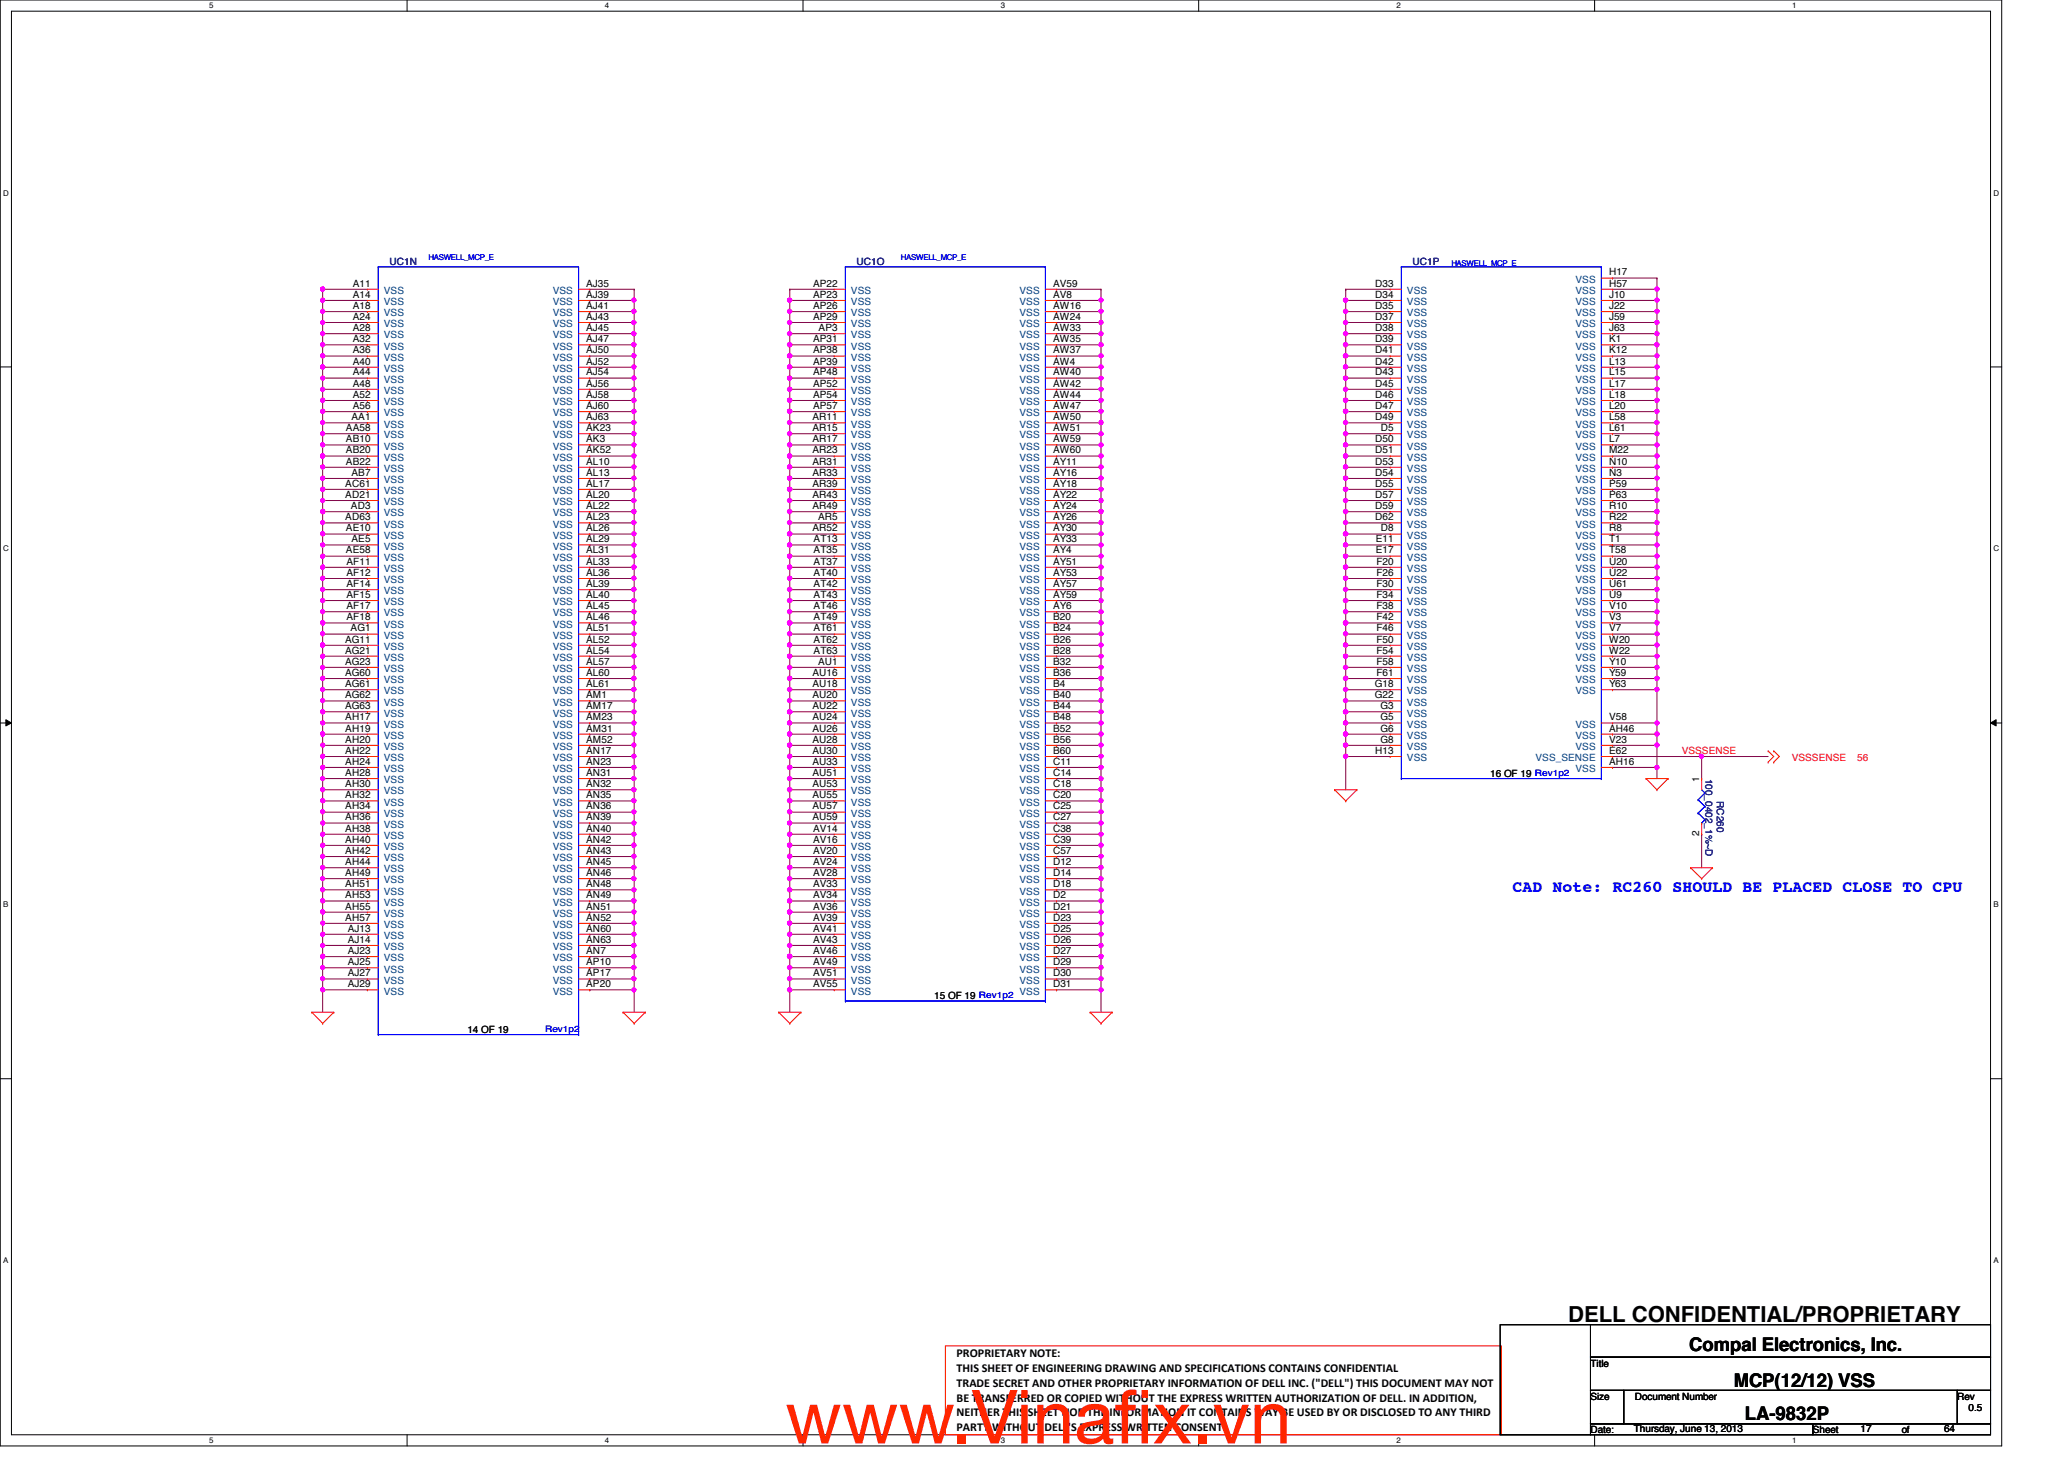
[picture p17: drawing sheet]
<svg xmlns="http://www.w3.org/2000/svg" width="297mm" height="210mm" viewBox="0 0 297 210" stroke-linecap="round" stroke-linejoin="round" font-family="sans-serif">
<defs><g id="words">
<g font-size="10.6" fill="#ff2600">
<text x="113" y="207.7">www.Vinaf</text>
<text x="160.4" y="207.7">ix.vn</text>
</g>
<text font-size="3.2" x="225.7" y="190.2">DELL CONFIDENTIAL/PROPRIETARY</text>
<g font-size="2.7">
<text x="243.1" y="194.4">Compal Electronics, Inc.</text>
<text x="249.5" y="199.5">MCP(12/12) VSS</text>
<text x="251.1" y="204.3">LA-9832P</text>
</g>
<text font-size="2.4" fill="#00f" x="217.7" y="128.4">CAD Note: RC260 SHOULD BE PLACED CLOSE TO CPU</text>
<g font-size="1.7">
<text x="137.7" y="195.3">PROPRIETARY NOTE:</text>
<text x="137.7" y="197.4">THIS SHEET OF ENGINEERING DRAWING AND SPECIFICATIONS CONTAINS CONFIDENTIAL</text>
<text x="137.7" y="199.5">TRADE SECRET AND OTHER PROPRIETARY INFORMATION OF DELL INC. (&quot;DELL&quot;) THIS DOCUMENT MAY NOT</text>
<text x="137.7" y="201.6">BE TRANSFERRED OR COPIED WITHOUT THE EXPRESS WRITTEN AUTHORIZATION OF DELL. IN ADDITION,</text>
<text x="137.7" y="203.8">NEITHER THIS SHEET NOR THE INFORMATION IT CONTAINS WAY BE USED BY OR DISCLOSED TO ANY THIRD</text>
<text x="137.7" y="205.9">PARTY WITHOUT DELL'S EXPRESS WRITTEN CONSENT.</text>
</g>
<g font-size="1.4">
<text x="50.8" y="41.2">A11</text>
<text x="84.4" y="41.2">AJ35</text>
<text x="117" y="41.2">AP22</text>
<text x="151.6" y="41.2">AV59</text>
<text x="197.9" y="41.2">D33</text>
<text x="231.6" y="41.2">H57</text>
<text x="231.6" y="39.6">H17</text>
<text x="50.8" y="46">A24</text>
<text x="50.8" y="44.5">A18</text>
<text x="50.8" y="42.8">A14</text>
<text x="50.8" y="47.6">A28</text>
<text x="84.4" y="42.8">AJ39</text>
<text x="84.4" y="44.5">AJ41</text>
<text x="84.4" y="47.6">AJ45</text>
<text x="84.4" y="46">AJ43</text>
<text x="117" y="46">AP29</text>
<text x="117" y="44.5">AP26</text>
<text x="117" y="42.8">AP23</text>
<text x="117.8" y="47.6">AP3</text>
<text x="151.6" y="44.5">AW16</text>
<text x="151.6" y="42.8">AV8</text>
<text x="151.6" y="47.6">AW33</text>
<text x="151.6" y="46">AW24</text>
<text x="197.9" y="42.8">D34</text>
<text x="197.9" y="44.5">D35</text>
<text x="197.9" y="46">D37</text>
<text x="197.9" y="47.6">D38</text>
<text x="231.6" y="42.8">J10</text>
<text x="231.6" y="44.5">J22</text>
<text x="231.6" y="46">J59</text>
<text x="231.6" y="47.6">J63</text>
<text x="50.8" y="52.5">A40</text>
<text x="50.8" y="50.8">A36</text>
<text x="50.8" y="49.2">A32</text>
<text x="84.4" y="49.2">AJ47</text>
<text x="84.4" y="52.5">AJ52</text>
<text x="84.4" y="50.8">AJ50</text>
<text x="117" y="52.5">AP39</text>
<text x="117" y="49.2">AP31</text>
<text x="117" y="50.8">AP38</text>
<text x="151.6" y="52.5">AW4</text>
<text x="151.6" y="50.8">AW37</text>
<text x="151.6" y="49.2">AW35</text>
<text x="197.9" y="50.8">D41</text>
<text x="197.9" y="52.5">D42</text>
<text x="197.9" y="49.2">D39</text>
<text x="231.6" y="49.2">K1</text>
<text x="231.6" y="50.8">K12</text>
<text x="231.6" y="52.5">L13</text>
<text x="50.8" y="58.8">A56</text>
<text x="50.8" y="57.2">A52</text>
<text x="50.8" y="55.6">A48</text>
<text x="50.8" y="54">A44</text>
<text x="84.4" y="54">AJ54</text>
<text x="84.4" y="58.8">AJ60</text>
<text x="84.4" y="57.2">AJ58</text>
<text x="84.4" y="55.6">AJ56</text>
<text x="117" y="58.8">AP57</text>
<text x="117" y="57.2">AP54</text>
<text x="117" y="55.6">AP52</text>
<text x="117" y="54">AP48</text>
<text x="151.6" y="54">AW40</text>
<text x="151.6" y="58.8">AW47</text>
<text x="151.6" y="57.2">AW44</text>
<text x="151.6" y="55.6">AW42</text>
<text x="197.9" y="58.8">D47</text>
<text x="197.9" y="57.2">D46</text>
<text x="197.9" y="55.6">D45</text>
<text x="197.9" y="54">D43</text>
<text x="231.6" y="54">L15</text>
<text x="231.6" y="55.6">L17</text>
<text x="231.6" y="57.2">L18</text>
<text x="231.6" y="58.8">L20</text>
<text x="49.8" y="65.2">AB20</text>
<text x="49.8" y="63.6">AB10</text>
<text x="49.8" y="62">AA58</text>
<text x="50.6" y="60.5">AA1</text>
<text x="84.4" y="65.2">AK52</text>
<text x="84.4" y="63.6">AK3</text>
<text x="84.4" y="62">AK23</text>
<text x="84.4" y="60.5">AJ63</text>
<text x="116.9" y="65.2">AR23</text>
<text x="116.9" y="63.6">AR17</text>
<text x="116.9" y="62">AR15</text>
<text x="116.9" y="60.5">AR11</text>
<text x="151.6" y="65.2">AW60</text>
<text x="151.6" y="63.6">AW59</text>
<text x="151.6" y="62">AW51</text>
<text x="151.6" y="60.5">AW50</text>
<text x="197.9" y="60.5">D49</text>
<text x="197.9" y="65.2">D51</text>
<text x="197.9" y="63.6">D50</text>
<text x="198.7" y="62">D5</text>
<text x="231.6" y="63.6">L7</text>
<text x="231.6" y="60.5">L58</text>
<text x="231.6" y="62">L61</text>
<text x="231.6" y="65.2">M22</text>
<text x="49.7" y="71.6">AD21</text>
<text x="49.7" y="70">AC61</text>
<text x="49.8" y="66.8">AB22</text>
<text x="50.6" y="68.5">AB7</text>
<text x="84.4" y="71.6">AL20</text>
<text x="84.4" y="70">AL17</text>
<text x="84.4" y="68.5">AL13</text>
<text x="84.4" y="66.8">AL10</text>
<text x="116.9" y="71.6">AR43</text>
<text x="116.9" y="70">AR39</text>
<text x="116.9" y="68.5">AR33</text>
<text x="116.9" y="66.8">AR31</text>
<text x="151.6" y="71.6">AY22</text>
<text x="151.6" y="70">AY18</text>
<text x="151.6" y="68.5">AY16</text>
<text x="151.6" y="66.8">AY11</text>
<text x="197.9" y="71.6">D57</text>
<text x="197.9" y="70">D55</text>
<text x="197.9" y="68.5">D54</text>
<text x="197.9" y="66.8">D53</text>
<text x="231.6" y="66.8">N10</text>
<text x="231.6" y="68.5">N3</text>
<text x="231.6" y="70">P59</text>
<text x="231.6" y="71.6">P63</text>
<text x="49.7" y="74.8">AD63</text>
<text x="49.8" y="76.5">AE10</text>
<text x="50.5" y="73.2">AD3</text>
<text x="84.4" y="76.5">AL26</text>
<text x="84.4" y="74.8">AL23</text>
<text x="84.4" y="73.2">AL22</text>
<text x="116.9" y="76.5">AR52</text>
<text x="116.9" y="73.2">AR49</text>
<text x="117.7" y="74.8">AR5</text>
<text x="151.6" y="76.5">AY30</text>
<text x="151.6" y="74.8">AY26</text>
<text x="151.6" y="73.2">AY24</text>
<text x="197.9" y="74.8">D62</text>
<text x="197.9" y="73.2">D59</text>
<text x="198.7" y="76.5">D8</text>
<text x="231.6" y="73.2">R10</text>
<text x="231.6" y="76.5">R8</text>
<text x="231.6" y="74.8">R22</text>
<text x="49.8" y="79.6">AE58</text>
<text x="49.9" y="82.8">AF12</text>
<text x="49.9" y="81.2">AF11</text>
<text x="50.6" y="78">AE5</text>
<text x="84.4" y="82.8">AL36</text>
<text x="84.4" y="81.2">AL33</text>
<text x="84.4" y="79.6">AL31</text>
<text x="84.4" y="78">AL29</text>
<text x="117.1" y="82.8">AT40</text>
<text x="117.1" y="81.2">AT37</text>
<text x="117.1" y="79.6">AT35</text>
<text x="117.1" y="78">AT13</text>
<text x="151.6" y="82.8">AY53</text>
<text x="151.6" y="81.2">AY51</text>
<text x="151.6" y="79.6">AY4</text>
<text x="151.6" y="78">AY33</text>
<text x="198" y="78">E11</text>
<text x="198" y="79.6">E17</text>
<text x="198.1" y="82.8">F26</text>
<text x="198.1" y="81.2">F20</text>
<text x="231.6" y="78">T1</text>
<text x="231.6" y="79.6">T58</text>
<text x="231.6" y="81.2">U20</text>
<text x="231.6" y="82.8">U22</text>
<text x="49.9" y="86">AF15</text>
<text x="49.9" y="89.2">AF18</text>
<text x="49.9" y="87.6">AF17</text>
<text x="49.9" y="84.5">AF14</text>
<text x="84.4" y="89.2">AL46</text>
<text x="84.4" y="87.6">AL45</text>
<text x="84.4" y="86">AL40</text>
<text x="84.4" y="84.5">AL39</text>
<text x="117.1" y="89.2">AT49</text>
<text x="117.1" y="87.6">AT46</text>
<text x="117.1" y="86">AT43</text>
<text x="117.1" y="84.5">AT42</text>
<text x="151.6" y="89.2">B20</text>
<text x="151.6" y="87.6">AY6</text>
<text x="151.6" y="86">AY59</text>
<text x="151.6" y="84.5">AY57</text>
<text x="198.1" y="84.5">F30</text>
<text x="198.1" y="86">F34</text>
<text x="198.1" y="89.2">F42</text>
<text x="198.1" y="87.6">F38</text>
<text x="231.6" y="89.2">V3</text>
<text x="231.6" y="84.5">U61</text>
<text x="231.6" y="86">U9</text>
<text x="231.6" y="87.6">V10</text>
<text x="49.7" y="95.6">AG23</text>
<text x="49.7" y="94">AG21</text>
<text x="49.7" y="92.5">AG11</text>
<text x="50.5" y="90.8">AG1</text>
<text x="84.4" y="95.6">AL57</text>
<text x="84.4" y="94">AL54</text>
<text x="84.4" y="92.5">AL52</text>
<text x="84.4" y="90.8">AL51</text>
<text x="117.1" y="94">AT63</text>
<text x="117.1" y="92.5">AT62</text>
<text x="117.1" y="90.8">AT61</text>
<text x="117.7" y="95.6">AU1</text>
<text x="151.6" y="95.6">B32</text>
<text x="151.6" y="94">B28</text>
<text x="151.6" y="92.5">B26</text>
<text x="151.6" y="90.8">B24</text>
<text x="198.1" y="95.6">F58</text>
<text x="198.1" y="94">F54</text>
<text x="198.1" y="90.8">F46</text>
<text x="198.1" y="92.5">F50</text>
<text x="231.6" y="90.8">V7</text>
<text x="231.6" y="92.5">W20</text>
<text x="231.6" y="94">W22</text>
<text x="231.6" y="95.6">Y10</text>
<text x="49.7" y="100.5">AG62</text>
<text x="49.7" y="98.8">AG61</text>
<text x="49.7" y="97.2">AG60</text>
<text x="84.4" y="98.8">AL61</text>
<text x="84.4" y="97.2">AL60</text>
<text x="84.4" y="100.5">AM1</text>
<text x="116.9" y="100.5">AU20</text>
<text x="116.9" y="98.8">AU18</text>
<text x="116.9" y="97.2">AU16</text>
<text x="151.6" y="100.5">B40</text>
<text x="151.6" y="98.8">B4</text>
<text x="151.6" y="97.2">B36</text>
<text x="197.9" y="98.8">G18</text>
<text x="197.9" y="100.5">G22</text>
<text x="198.1" y="97.2">F61</text>
<text x="231.6" y="97.2">Y59</text>
<text x="231.6" y="98.8">Y63</text>
<text x="49.7" y="102">AG63</text>
<text x="49.7" y="106.8">AH20</text>
<text x="49.7" y="105.2">AH19</text>
<text x="49.7" y="103.6">AH17</text>
<text x="84.4" y="106.8">AM52</text>
<text x="84.4" y="105.2">AM31</text>
<text x="84.4" y="103.6">AM23</text>
<text x="84.4" y="102">AM17</text>
<text x="116.9" y="106.8">AU28</text>
<text x="116.9" y="105.2">AU26</text>
<text x="116.9" y="103.6">AU24</text>
<text x="116.9" y="102">AU22</text>
<text x="151.6" y="106.8">B56</text>
<text x="151.6" y="105.2">B52</text>
<text x="151.6" y="103.6">B48</text>
<text x="151.6" y="102">B44</text>
<text x="198.7" y="106.8">G8</text>
<text x="198.7" y="103.6">G5</text>
<text x="198.7" y="102">G3</text>
<text x="198.7" y="105.2">G6</text>
<text x="231.6" y="106.8">V23</text>
<text x="231.6" y="105.2">AH46</text>
<text x="231.6" y="103.6">V58</text>
<text x="49.7" y="113.2">AH30</text>
<text x="49.7" y="111.6">AH28</text>
<text x="49.7" y="110">AH24</text>
<text x="49.7" y="108.5">AH22</text>
<text x="84.4" y="113.2">AN32</text>
<text x="84.4" y="111.6">AN31</text>
<text x="84.4" y="108.5">AN17</text>
<text x="84.4" y="110">AN23</text>
<text x="116.9" y="113.2">AU53</text>
<text x="116.9" y="111.6">AU51</text>
<text x="116.9" y="108.5">AU30</text>
<text x="116.9" y="110">AU33</text>
<text x="151.6" y="111.6">C14</text>
<text x="151.6" y="110">C11</text>
<text x="151.6" y="113.2">C18</text>
<text x="151.6" y="108.5">B60</text>
<text x="197.9" y="108.5">H13</text>
<text x="214.5" y="111.8">16 OF 19</text>
<text x="231.6" y="108.5">E62</text>
<text x="231.6" y="110">AH16</text>
<text x="244.5" y="112.5" transform="rotate(-90 244.5 112.5)">1</text>
<text x="49.7" y="116.5">AH34</text>
<text x="49.7" y="118">AH36</text>
<text x="49.7" y="114.9">AH32</text>
<text x="49.7" y="119.6">AH38</text>
<text x="84.4" y="118">AN39</text>
<text x="84.4" y="116.5">AN36</text>
<text x="84.4" y="114.9">AN35</text>
<text x="84.4" y="119.6">AN40</text>
<text x="116.9" y="118">AU59</text>
<text x="116.9" y="116.5">AU57</text>
<text x="116.9" y="114.9">AU55</text>
<text x="117" y="119.6">AV14</text>
<text x="151.6" y="119.6">C38</text>
<text x="151.6" y="118">C27</text>
<text x="151.6" y="116.5">C25</text>
<text x="151.6" y="114.9">C20</text>
<text x="49.7" y="122.9">AH42</text>
<text x="49.7" y="121.2">AH40</text>
<text x="49.7" y="124.5">AH44</text>
<text x="84.4" y="124.5">AN45</text>
<text x="84.4" y="122.9">AN43</text>
<text x="84.4" y="121.2">AN42</text>
<text x="117" y="122.9">AV20</text>
<text x="117" y="124.5">AV24</text>
<text x="117" y="121.2">AV16</text>
<text x="151.6" y="124.5">D12</text>
<text x="151.6" y="122.9">C57</text>
<text x="151.6" y="121.2">C39</text>
<text x="244.5" y="120.3" transform="rotate(-90 244.5 120.3)">2</text>
<text x="49.7" y="130.9">AH55</text>
<text x="49.7" y="129.2">AH53</text>
<text x="49.7" y="127.6">AH51</text>
<text x="49.7" y="126">AH49</text>
<text x="84.4" y="130.9">AN51</text>
<text x="84.4" y="127.6">AN48</text>
<text x="84.4" y="126">AN46</text>
<text x="84.4" y="129.2">AN49</text>
<text x="117" y="129.2">AV34</text>
<text x="117" y="130.9">AV36</text>
<text x="117" y="126">AV28</text>
<text x="117" y="127.6">AV33</text>
<text x="151.6" y="130.9">D21</text>
<text x="151.6" y="129.2">D2</text>
<text x="151.6" y="127.6">D18</text>
<text x="151.6" y="126">D14</text>
<text x="49.7" y="132.5">AH57</text>
<text x="50" y="137.2">AJ23</text>
<text x="50" y="135.6">AJ14</text>
<text x="50" y="134">AJ13</text>
<text x="84.4" y="137.2">AN7</text>
<text x="84.4" y="135.6">AN63</text>
<text x="84.4" y="134">AN60</text>
<text x="84.4" y="132.5">AN52</text>
<text x="117" y="137.2">AV46</text>
<text x="117" y="135.6">AV43</text>
<text x="117" y="134">AV41</text>
<text x="117" y="132.5">AV39</text>
<text x="151.6" y="132.5">D23</text>
<text x="151.6" y="134">D25</text>
<text x="151.6" y="137.2">D27</text>
<text x="151.6" y="135.6">D26</text>
<text x="50" y="142">AJ29</text>
<text x="50" y="140.5">AJ27</text>
<text x="50" y="138.9">AJ25</text>
<text x="84.4" y="142">AP20</text>
<text x="84.4" y="140.5">AP17</text>
<text x="84.4" y="138.9">AP10</text>
<text x="117" y="140.5">AV51</text>
<text x="117" y="138.9">AV49</text>
<text x="117" y="142">AV55</text>
<text x="134.4" y="143.8">15 OF 19</text>
<text x="151.6" y="142">D31</text>
<text x="151.6" y="140.5">D30</text>
<text x="151.6" y="138.9">D29</text>
<text x="67.3" y="148.6">14 OF 19</text>
<text x="228.9" y="196.6">Title</text>
<text x="228.9" y="201.4">Size</text>
<text x="235.3" y="201.4">Document Number</text>
<text x="281.7" y="201.4">Rev</text>
<text x="283.3" y="203">0.5</text>
<text x="228.9" y="206.2">Date:</text>
<text x="235.1" y="206">Thursday, June 13, 2013</text>
<text x="260.9" y="206.2">Sheet</text>
<text x="267.8" y="206">17</text>
<text x="273.7" y="206.2">of</text>
<text x="279.8" y="206">64</text>
</g>
<g font-size="1.4" fill="#000080">
<text x="56" y="38.2">UC1N</text>
<text x="123.3" y="38.2">UC1O</text>
<text x="203.3" y="38.2">UC1P</text>
<text x="245.4" y="112" transform="rotate(90 245.4 112)">100_0402_1%~D</text>
<text x="247.1" y="115.2" transform="rotate(90 247.1 115.2)">RC260</text>
</g>
<g font-size="1.4" fill="#004080">
<text x="226.7" y="40.7">VSS</text>
<text x="55.2" y="47.1">VSS</text>
<text x="55.2" y="45.5">VSS</text>
<text x="55.2" y="43.9">VSS</text>
<text x="55.2" y="42.3">VSS</text>
<text x="79.5" y="43.9">VSS</text>
<text x="79.5" y="45.5">VSS</text>
<text x="79.5" y="42.3">VSS</text>
<text x="79.5" y="47.1">VSS</text>
<text x="122.5" y="42.3">VSS</text>
<text x="122.5" y="47.1">VSS</text>
<text x="122.5" y="45.5">VSS</text>
<text x="122.5" y="43.9">VSS</text>
<text x="146.7" y="45.5">VSS</text>
<text x="146.7" y="43.9">VSS</text>
<text x="146.7" y="42.3">VSS</text>
<text x="146.7" y="47.1">VSS</text>
<text x="202.5" y="42.3">VSS</text>
<text x="202.5" y="43.9">VSS</text>
<text x="202.5" y="45.5">VSS</text>
<text x="202.5" y="47.1">VSS</text>
<text x="226.7" y="43.9">VSS</text>
<text x="226.7" y="42.3">VSS</text>
<text x="226.7" y="45.5">VSS</text>
<text x="226.7" y="47.1">VSS</text>
<text x="55.2" y="53.5">VSS</text>
<text x="55.2" y="51.9">VSS</text>
<text x="55.2" y="50.3">VSS</text>
<text x="55.2" y="48.7">VSS</text>
<text x="79.5" y="50.3">VSS</text>
<text x="79.5" y="53.5">VSS</text>
<text x="79.5" y="51.9">VSS</text>
<text x="79.5" y="48.7">VSS</text>
<text x="122.5" y="53.5">VSS</text>
<text x="122.5" y="50.3">VSS</text>
<text x="122.5" y="51.9">VSS</text>
<text x="122.5" y="48.7">VSS</text>
<text x="146.7" y="53.5">VSS</text>
<text x="146.7" y="51.9">VSS</text>
<text x="146.7" y="50.3">VSS</text>
<text x="146.7" y="48.7">VSS</text>
<text x="202.5" y="51.9">VSS</text>
<text x="202.5" y="53.5">VSS</text>
<text x="202.5" y="48.7">VSS</text>
<text x="202.5" y="50.3">VSS</text>
<text x="226.7" y="48.7">VSS</text>
<text x="226.7" y="50.3">VSS</text>
<text x="226.7" y="51.9">VSS</text>
<text x="226.7" y="53.5">VSS</text>
<text x="55.2" y="59.9">VSS</text>
<text x="55.2" y="58.3">VSS</text>
<text x="55.2" y="56.7">VSS</text>
<text x="55.2" y="55.1">VSS</text>
<text x="79.5" y="55.1">VSS</text>
<text x="79.5" y="59.9">VSS</text>
<text x="79.5" y="58.3">VSS</text>
<text x="79.5" y="56.7">VSS</text>
<text x="122.5" y="59.9">VSS</text>
<text x="122.5" y="58.3">VSS</text>
<text x="122.5" y="56.7">VSS</text>
<text x="122.5" y="55.1">VSS</text>
<text x="146.7" y="55.1">VSS</text>
<text x="146.7" y="59.9">VSS</text>
<text x="146.7" y="58.3">VSS</text>
<text x="146.7" y="56.7">VSS</text>
<text x="202.5" y="59.9">VSS</text>
<text x="202.5" y="58.3">VSS</text>
<text x="202.5" y="56.7">VSS</text>
<text x="202.5" y="55.1">VSS</text>
<text x="226.7" y="55.1">VSS</text>
<text x="226.7" y="56.7">VSS</text>
<text x="226.7" y="58.3">VSS</text>
<text x="226.7" y="59.9">VSS</text>
<text x="55.2" y="64.7">VSS</text>
<text x="55.2" y="63.1">VSS</text>
<text x="55.2" y="61.5">VSS</text>
<text x="79.5" y="64.7">VSS</text>
<text x="79.5" y="63.1">VSS</text>
<text x="79.5" y="61.5">VSS</text>
<text x="122.5" y="64.7">VSS</text>
<text x="122.5" y="63.1">VSS</text>
<text x="122.5" y="61.5">VSS</text>
<text x="146.7" y="64.7">VSS</text>
<text x="146.7" y="63.1">VSS</text>
<text x="146.7" y="61.5">VSS</text>
<text x="202.5" y="61.5">VSS</text>
<text x="202.5" y="64.7">VSS</text>
<text x="202.5" y="63.1">VSS</text>
<text x="226.7" y="64.7">VSS</text>
<text x="226.7" y="61.5">VSS</text>
<text x="226.7" y="63.1">VSS</text>
<text x="55.2" y="71.1">VSS</text>
<text x="55.2" y="69.5">VSS</text>
<text x="55.2" y="67.9">VSS</text>
<text x="55.2" y="66.3">VSS</text>
<text x="79.5" y="71.1">VSS</text>
<text x="79.5" y="69.5">VSS</text>
<text x="79.5" y="67.9">VSS</text>
<text x="79.5" y="66.3">VSS</text>
<text x="122.5" y="71.1">VSS</text>
<text x="122.5" y="69.5">VSS</text>
<text x="122.5" y="67.9">VSS</text>
<text x="122.5" y="66.3">VSS</text>
<text x="146.7" y="66.3">VSS</text>
<text x="146.7" y="71.1">VSS</text>
<text x="146.7" y="69.5">VSS</text>
<text x="146.7" y="67.9">VSS</text>
<text x="202.5" y="71.1">VSS</text>
<text x="202.5" y="69.5">VSS</text>
<text x="202.5" y="67.9">VSS</text>
<text x="202.5" y="66.3">VSS</text>
<text x="226.7" y="66.3">VSS</text>
<text x="226.7" y="67.9">VSS</text>
<text x="226.7" y="69.5">VSS</text>
<text x="226.7" y="71.1">VSS</text>
<text x="55.2" y="77.5">VSS</text>
<text x="55.2" y="75.9">VSS</text>
<text x="55.2" y="74.3">VSS</text>
<text x="55.2" y="72.7">VSS</text>
<text x="79.5" y="77.5">VSS</text>
<text x="79.5" y="75.9">VSS</text>
<text x="79.5" y="74.3">VSS</text>
<text x="79.5" y="72.7">VSS</text>
<text x="122.5" y="77.5">VSS</text>
<text x="122.5" y="75.9">VSS</text>
<text x="122.5" y="74.3">VSS</text>
<text x="122.5" y="72.7">VSS</text>
<text x="146.7" y="77.5">VSS</text>
<text x="146.7" y="75.9">VSS</text>
<text x="146.7" y="74.3">VSS</text>
<text x="146.7" y="72.7">VSS</text>
<text x="202.5" y="77.5">VSS</text>
<text x="202.5" y="75.9">VSS</text>
<text x="202.5" y="72.7">VSS</text>
<text x="202.5" y="74.3">VSS</text>
<text x="226.7" y="72.7">VSS</text>
<text x="226.7" y="74.3">VSS</text>
<text x="226.7" y="77.5">VSS</text>
<text x="226.7" y="75.9">VSS</text>
<text x="55.2" y="83.9">VSS</text>
<text x="55.2" y="82.3">VSS</text>
<text x="55.2" y="80.7">VSS</text>
<text x="55.2" y="79.1">VSS</text>
<text x="79.5" y="83.9">VSS</text>
<text x="79.5" y="82.3">VSS</text>
<text x="79.5" y="80.7">VSS</text>
<text x="79.5" y="79.1">VSS</text>
<text x="122.5" y="83.9">VSS</text>
<text x="122.5" y="82.3">VSS</text>
<text x="122.5" y="80.7">VSS</text>
<text x="122.5" y="79.1">VSS</text>
<text x="146.7" y="83.9">VSS</text>
<text x="146.7" y="82.3">VSS</text>
<text x="146.7" y="80.7">VSS</text>
<text x="146.7" y="79.1">VSS</text>
<text x="202.5" y="83.9">VSS</text>
<text x="202.5" y="82.3">VSS</text>
<text x="202.5" y="79.1">VSS</text>
<text x="202.5" y="80.7">VSS</text>
<text x="226.7" y="79.1">VSS</text>
<text x="226.7" y="80.7">VSS</text>
<text x="226.7" y="82.3">VSS</text>
<text x="226.7" y="83.9">VSS</text>
<text x="55.2" y="87.1">VSS</text>
<text x="55.2" y="88.7">VSS</text>
<text x="55.2" y="85.5">VSS</text>
<text x="79.5" y="88.7">VSS</text>
<text x="79.5" y="87.1">VSS</text>
<text x="79.5" y="85.5">VSS</text>
<text x="122.5" y="88.7">VSS</text>
<text x="122.5" y="87.1">VSS</text>
<text x="122.5" y="85.5">VSS</text>
<text x="146.7" y="88.7">VSS</text>
<text x="146.7" y="87.1">VSS</text>
<text x="146.7" y="85.5">VSS</text>
<text x="202.5" y="85.5">VSS</text>
<text x="202.5" y="87.1">VSS</text>
<text x="202.5" y="88.7">VSS</text>
<text x="226.7" y="85.5">VSS</text>
<text x="226.7" y="87.1">VSS</text>
<text x="226.7" y="88.7">VSS</text>
<text x="55.2" y="90.3">VSS</text>
<text x="55.2" y="95.1">VSS</text>
<text x="55.2" y="93.5">VSS</text>
<text x="55.2" y="91.9">VSS</text>
<text x="79.5" y="95.1">VSS</text>
<text x="79.5" y="93.5">VSS</text>
<text x="79.5" y="90.3">VSS</text>
<text x="79.5" y="91.9">VSS</text>
<text x="122.5" y="95.1">VSS</text>
<text x="122.5" y="93.5">VSS</text>
<text x="122.5" y="91.9">VSS</text>
<text x="122.5" y="90.3">VSS</text>
<text x="146.7" y="95.1">VSS</text>
<text x="146.7" y="93.5">VSS</text>
<text x="146.7" y="91.9">VSS</text>
<text x="146.7" y="90.3">VSS</text>
<text x="202.5" y="95.1">VSS</text>
<text x="202.5" y="91.9">VSS</text>
<text x="202.5" y="90.3">VSS</text>
<text x="202.5" y="93.5">VSS</text>
<text x="226.7" y="90.3">VSS</text>
<text x="226.7" y="91.9">VSS</text>
<text x="226.7" y="93.5">VSS</text>
<text x="226.7" y="95.1">VSS</text>
<text x="55.2" y="101.5">VSS</text>
<text x="55.2" y="99.9">VSS</text>
<text x="55.2" y="98.3">VSS</text>
<text x="55.2" y="96.7">VSS</text>
<text x="79.5" y="99.9">VSS</text>
<text x="79.5" y="98.3">VSS</text>
<text x="79.5" y="96.7">VSS</text>
<text x="79.5" y="101.5">VSS</text>
<text x="122.5" y="101.5">VSS</text>
<text x="122.5" y="99.9">VSS</text>
<text x="122.5" y="98.3">VSS</text>
<text x="122.5" y="96.7">VSS</text>
<text x="146.7" y="101.5">VSS</text>
<text x="146.7" y="99.9">VSS</text>
<text x="146.7" y="98.3">VSS</text>
<text x="146.7" y="96.7">VSS</text>
<text x="202.5" y="99.9">VSS</text>
<text x="202.5" y="98.3">VSS</text>
<text x="202.5" y="96.7">VSS</text>
<text x="202.5" y="101.5">VSS</text>
<text x="226.7" y="96.7">VSS</text>
<text x="226.7" y="98.3">VSS</text>
<text x="226.7" y="99.9">VSS</text>
<text x="55.2" y="107.9">VSS</text>
<text x="55.2" y="106.3">VSS</text>
<text x="55.2" y="104.7">VSS</text>
<text x="55.2" y="103.1">VSS</text>
<text x="79.5" y="107.9">VSS</text>
<text x="79.5" y="106.3">VSS</text>
<text x="79.5" y="104.7">VSS</text>
<text x="79.5" y="103.1">VSS</text>
<text x="122.5" y="107.9">VSS</text>
<text x="122.5" y="106.3">VSS</text>
<text x="122.5" y="104.7">VSS</text>
<text x="122.5" y="103.1">VSS</text>
<text x="146.7" y="107.9">VSS</text>
<text x="146.7" y="106.3">VSS</text>
<text x="146.7" y="104.7">VSS</text>
<text x="146.7" y="103.1">VSS</text>
<text x="202.5" y="107.9">VSS</text>
<text x="202.5" y="104.7">VSS</text>
<text x="202.5" y="103.1">VSS</text>
<text x="202.5" y="106.3">VSS</text>
<text x="226.7" y="107.9">VSS</text>
<text x="226.7" y="106.3">VSS</text>
<text x="226.7" y="104.7">VSS</text>
<text x="55.2" y="112.7">VSS</text>
<text x="55.2" y="111.1">VSS</text>
<text x="55.2" y="109.5">VSS</text>
<text x="79.5" y="112.7">VSS</text>
<text x="79.5" y="109.5">VSS</text>
<text x="79.5" y="111.1">VSS</text>
<text x="122.5" y="112.7">VSS</text>
<text x="122.5" y="109.5">VSS</text>
<text x="122.5" y="111.1">VSS</text>
<text x="146.7" y="112.7">VSS</text>
<text x="146.7" y="111.1">VSS</text>
<text x="146.7" y="109.5">VSS</text>
<text x="202.5" y="109.5">VSS</text>
<text x="221" y="109.5">VSS_SENSE</text>
<text x="226.7" y="111.1">VSS</text>
<text x="55.2" y="117.5">VSS</text>
<text x="55.2" y="119.1">VSS</text>
<text x="55.2" y="115.9">VSS</text>
<text x="55.2" y="114.3">VSS</text>
<text x="79.5" y="119.1">VSS</text>
<text x="79.5" y="117.5">VSS</text>
<text x="79.5" y="115.9">VSS</text>
<text x="79.5" y="114.3">VSS</text>
<text x="122.5" y="119.1">VSS</text>
<text x="122.5" y="117.5">VSS</text>
<text x="122.5" y="114.3">VSS</text>
<text x="122.5" y="115.9">VSS</text>
<text x="146.7" y="119.1">VSS</text>
<text x="146.7" y="117.5">VSS</text>
<text x="146.7" y="115.9">VSS</text>
<text x="146.7" y="114.3">VSS</text>
<text x="55.2" y="123.9">VSS</text>
<text x="55.2" y="122.3">VSS</text>
<text x="55.2" y="120.7">VSS</text>
<text x="55.2" y="125.5">VSS</text>
<text x="79.5" y="125.5">VSS</text>
<text x="79.5" y="123.9">VSS</text>
<text x="79.5" y="122.3">VSS</text>
<text x="79.5" y="120.7">VSS</text>
<text x="122.5" y="120.7">VSS</text>
<text x="122.5" y="123.9">VSS</text>
<text x="122.5" y="125.5">VSS</text>
<text x="122.5" y="122.3">VSS</text>
<text x="146.7" y="125.5">VSS</text>
<text x="146.7" y="123.9">VSS</text>
<text x="146.7" y="122.3">VSS</text>
<text x="146.7" y="120.7">VSS</text>
<text x="55.2" y="131.9">VSS</text>
<text x="55.2" y="130.3">VSS</text>
<text x="55.2" y="128.7">VSS</text>
<text x="55.2" y="127.1">VSS</text>
<text x="79.5" y="131.9">VSS</text>
<text x="79.5" y="128.7">VSS</text>
<text x="79.5" y="127.1">VSS</text>
<text x="79.5" y="130.3">VSS</text>
<text x="122.5" y="130.3">VSS</text>
<text x="122.5" y="131.9">VSS</text>
<text x="122.5" y="127.1">VSS</text>
<text x="122.5" y="128.7">VSS</text>
<text x="146.7" y="131.9">VSS</text>
<text x="146.7" y="130.3">VSS</text>
<text x="146.7" y="128.7">VSS</text>
<text x="146.7" y="127.1">VSS</text>
<text x="55.2" y="136.7">VSS</text>
<text x="55.2" y="135.1">VSS</text>
<text x="55.2" y="133.5">VSS</text>
<text x="79.5" y="136.7">VSS</text>
<text x="79.5" y="135.1">VSS</text>
<text x="79.5" y="133.5">VSS</text>
<text x="122.5" y="136.7">VSS</text>
<text x="122.5" y="135.1">VSS</text>
<text x="122.5" y="133.5">VSS</text>
<text x="146.7" y="133.5">VSS</text>
<text x="146.7" y="135.1">VSS</text>
<text x="146.7" y="136.7">VSS</text>
<text x="55.2" y="143.1">VSS</text>
<text x="55.2" y="141.5">VSS</text>
<text x="55.2" y="139.9">VSS</text>
<text x="55.2" y="138.3">VSS</text>
<text x="79.5" y="143.1">VSS</text>
<text x="79.5" y="141.5">VSS</text>
<text x="79.5" y="138.3">VSS</text>
<text x="79.5" y="139.9">VSS</text>
<text x="122.5" y="141.5">VSS</text>
<text x="122.5" y="139.9">VSS</text>
<text x="122.5" y="138.3">VSS</text>
<text x="122.5" y="143.1">VSS</text>
<text x="146.7" y="143.1">VSS</text>
<text x="146.7" y="141.5">VSS</text>
<text x="146.7" y="139.9">VSS</text>
<text x="146.7" y="138.3">VSS</text>
</g>
<g font-size="1.4" fill="#f00">
<text x="242" y="108.5">VSSSENSE</text>
<text x="257.8" y="109.5">VSSSENSE</text>
<text x="267.3" y="109.5">56</text>
</g>
<g font-size="1.3" fill="#00f">
<text x="220.9" y="111.6">Rev1p2</text>
<text x="140.9" y="143.6">Rev1p2</text>
<text x="78.4" y="148.4">Rev1p2</text>
</g>
<g font-size="1.1">
<text x="30.1" y="1.1">5</text>
<text x="87" y="1.1">4</text>
<text x="144" y="1.1">3</text>
<text x="201" y="1.1">2</text>
<text x="257.9" y="1.1">1</text>
<text x=".5" y="28.2">D</text>
<text x="286.9" y="28.2">D</text>
<text x=".5" y="79.3">C</text>
<text x="286.9" y="79.3">C</text>
<text x=".5" y="130.6">B</text>
<text x="286.9" y="130.6">B</text>
<text x=".5" y="181.7">A</text>
<text x="286.9" y="181.7">A</text>
<text x="30.1" y="207.6">5</text>
<text x="87" y="207.6">4</text>
<text x="144" y="207.6">3</text>
<text x="201" y="207.6">2</text>
<text x="257.9" y="207.6">1</text>
</g>
<g font-size="1.1" fill="#00f">
<text x="61.7" y="37.5">HASWELL_MCP_E</text>
<text x="129.7" y="37.5">HASWELL_MCP_E</text>
<text x="208.9" y="38.3">HASWELL_MCP_E</text>
</g>
</g></defs>
<path d="M0 0h288.1v208h-288.1zM1.6 1.6h284.9v204.8h-284.9z" fill="none" stroke="#000" stroke-width=".14"/>
<g fill="#fff">
<path d="M30.1 .2h.6v1.2h-.6z"/>
<path d="M30.1 206.6h.6v1.2h-.6z"/>
</g>
<path d="M58.6 0v1.6M58.6 206.4v1.6" fill="none" stroke="#000" stroke-width=".14"/>
<g fill="#fff">
<path d="M87 .2h.6v1.2h-.6z"/>
<path d="M87 206.6h.6v1.2h-.6z"/>
</g>
<path d="M115.6 0v1.6M115.6 206.4v1.6" fill="none" stroke="#000" stroke-width=".14"/>
<g fill="#fff">
<path d="M144 .2h.6v1.2h-.6z"/>
<path d="M144 206.6h.6v1.2h-.6z"/>
</g>
<path d="M172.5 0v1.6M172.5 206.4v1.6" fill="none" stroke="#000" stroke-width=".14"/>
<g fill="#fff">
<path d="M201 .2h.5v1.2h-.5z"/>
<path d="M201 206.6h.5v1.2h-.5z"/>
</g>
<path d="M229.5 0v1.6M229.5 206.4v1.6" fill="none" stroke="#000" stroke-width=".14"/>
<g fill="#fff">
<path d="M257.9 .2h.6v1.2h-.6z"/>
<path d="M257.9 206.6h.6v1.2h-.6z"/>
<path d="M.5 27.2h.7v1.2h-.7z"/>
<path d="M286.9 27.2h.8v1.2h-.8z"/>
<path d="M.5 78.4h.7v1.1h-.7z"/>
<path d="M286.9 78.4h.8v1.1h-.8z"/>
</g>
<path d="M0 52.8h1.6M286.5 52.8h1.6" fill="none" stroke="#000" stroke-width=".14"/>
<g fill="#fff">
<path d="M.5 129.6h.7v1.2h-.7z"/>
<path d="M286.9 129.6h.7v1.2h-.7z"/>
</g>
<path d="M0 104h1.6M.8 103.5l.8 .5-.8 .4zM286.5 104l.8-.5v.9zM286.5 104h1.6" fill="none" stroke="#000" stroke-width=".14"/>
<path d="M.8 103.5l.8 .5-.8 .4zM286.5 104l.8-.5v.9z" fill="#000"/>
<g fill="#fff">
<path d="M.5 180.8h.7v1.1h-.7z"/>
<path d="M286.9 180.8h.7v1.1h-.7z"/>
</g>
<path d="M0 155.2h1.6M286.5 155.2h1.6" fill="none" stroke="#000" stroke-width=".14"/>
<path d="M136.1 193.6h80v12.8h-80z" fill="none" stroke="#f00" stroke-width=".14"/>
<path d="M46.4 41.6h.1M46.4 41.6h6.5" fill="none" stroke="#800040" stroke-width=".14"/>
<circle cx="46.4" cy="41.6" r=".31" fill="#f0f"/>
<circle cx="46.4" cy="41.6" r=".31" fill="none" stroke="#f0f" stroke-width=".14"/>
<path d="M46.4 41.6h.1M46.4 43.2h.1M46.4 41.6v3.2M46.4 43.2h6.5" fill="none" stroke="#800040" stroke-width=".14"/>
<circle cx="46.4" cy="43.2" r=".3" fill="#f0f"/>
<circle cx="46.4" cy="43.2" r=".3" fill="none" stroke="#f0f" stroke-width=".14"/>
<path d="M46.4 44.8h.1M46.4 44.8h6.5M46.4 44.8v1.6" fill="none" stroke="#800040" stroke-width=".14"/>
<circle cx="46.4" cy="44.8" r=".3" fill="#f0f"/>
<circle cx="46.4" cy="44.8" r=".3" fill="none" stroke="#f0f" stroke-width=".14"/>
<path d="M46.4 46.4h.1M46.4 48h.1M46.4 46.4h6.5M46.4 48v1.6M46.4 48h6.5" fill="none" stroke="#800040" stroke-width=".14"/>
<circle cx="46.4" cy="48" r=".3" fill="#f0f"/>
<circle cx="46.4" cy="48" r=".3" fill="none" stroke="#f0f" stroke-width=".14"/>
<path d="M46.4 49.6h.1M46.4 49.6h6.5" fill="none" stroke="#800040" stroke-width=".14"/>
<circle cx="46.4" cy="49.6" r=".31" fill="#f0f"/>
<circle cx="46.4" cy="49.6" r=".31" fill="none" stroke="#f0f" stroke-width=".14"/>
<path d="M46.4 51.2h.1M46.4 51.2h6.5" fill="none" stroke="#800040" stroke-width=".14"/>
<circle cx="46.4" cy="51.2" r=".3" fill="#f0f"/>
<circle cx="46.4" cy="51.2" r=".3" fill="none" stroke="#f0f" stroke-width=".14"/>
<path d="M46.4 52.8h.1M46.4 52.8h6.5" fill="none" stroke="#800040" stroke-width=".14"/>
<circle cx="46.4" cy="52.8" r=".3" fill="#f0f"/>
<circle cx="46.4" cy="52.8" r=".3" fill="none" stroke="#f0f" stroke-width=".14"/>
<path d="M46.4 54.4h.1M46.4 56h.1M46.4 54.4h6.5M46.4 56h6.5" fill="none" stroke="#800040" stroke-width=".14"/>
<circle cx="46.4" cy="56" r=".3" fill="#f0f"/>
<circle cx="46.4" cy="56" r=".3" fill="none" stroke="#f0f" stroke-width=".14"/>
<path d="M46.4 52.8h.1M46.4 52.8v1.6" fill="none" stroke="#800040" stroke-width=".14"/>
<circle cx="46.4" cy="52.8" r=".3" fill="#f0f"/>
<circle cx="46.4" cy="52.8" r=".3" fill="none" stroke="#f0f" stroke-width=".14"/>
<path d="M46.4 56h.1M46.4 49.6h.1M46.4 51.2h.1M46.4 49.6v3.2M46.4 56v1.6" fill="none" stroke="#800040" stroke-width=".14"/>
<circle cx="46.4" cy="51.2" r=".3" fill="#f0f"/>
<circle cx="46.4" cy="51.2" r=".3" fill="none" stroke="#f0f" stroke-width=".14"/>
<path d="M46.4 57.6h.1M46.4 57.6h6.5" fill="none" stroke="#800040" stroke-width=".14"/>
<circle cx="46.4" cy="57.6" r=".31" fill="#f0f"/>
<circle cx="46.4" cy="57.6" r=".31" fill="none" stroke="#f0f" stroke-width=".14"/>
<path d="M46.4 59.2h.1M46.4 59.2h6.5" fill="none" stroke="#800040" stroke-width=".14"/>
<circle cx="46.4" cy="59.2" r=".3" fill="#f0f"/>
<circle cx="46.4" cy="59.2" r=".3" fill="none" stroke="#f0f" stroke-width=".14"/>
<path d="M46.4 60.8h.1M46.4 62.4h.1M46.4 64h.1M46.4 60.8h6.5M46.4 62.4h6.5M46.4 64h6.5M46.4 60.8v1.6" fill="none" stroke="#800040" stroke-width=".14"/>
<circle cx="46.4" cy="60.8" r=".3" fill="#f0f"/>
<circle cx="46.4" cy="60.8" r=".3" fill="none" stroke="#f0f" stroke-width=".14"/>
<path d="M46.4 62.4h.1M46.4 62.4v1.6" fill="none" stroke="#800040" stroke-width=".14"/>
<circle cx="46.4" cy="62.4" r=".3" fill="#f0f"/>
<circle cx="46.4" cy="62.4" r=".3" fill="none" stroke="#f0f" stroke-width=".14"/>
<path d="M46.4 64h.1M46.4 64v1.6" fill="none" stroke="#800040" stroke-width=".14"/>
<circle cx="46.4" cy="64" r=".3" fill="#f0f"/>
<circle cx="46.4" cy="64" r=".3" fill="none" stroke="#f0f" stroke-width=".14"/>
<path d="M46.4 59.2h.1M46.4 59.2v1.6" fill="none" stroke="#800040" stroke-width=".14"/>
<circle cx="46.4" cy="59.2" r=".3" fill="#f0f"/>
<circle cx="46.4" cy="59.2" r=".3" fill="none" stroke="#f0f" stroke-width=".14"/>
<path d="M46.4 57.6h.1M46.4 57.6v1.6M46.4 65.6h.1M46.4 65.6h6.5" fill="none" stroke="#800040" stroke-width=".14"/>
<circle cx="46.4" cy="65.6" r=".31" fill="#f0f"/>
<circle cx="46.4" cy="65.6" r=".31" fill="none" stroke="#f0f" stroke-width=".14"/>
<path d="M46.4 67.2h.1M46.4 68.8h.1M46.4 67.2h6.5M46.4 68.8h6.5" fill="none" stroke="#800040" stroke-width=".14"/>
<circle cx="46.4" cy="68.8" r=".3" fill="#f0f"/>
<circle cx="46.4" cy="68.8" r=".3" fill="none" stroke="#f0f" stroke-width=".14"/>
<path d="M46.4 70.4h.1M46.4 70.4h6.5" fill="none" stroke="#800040" stroke-width=".14"/>
<circle cx="46.4" cy="70.4" r=".3" fill="#f0f"/>
<circle cx="46.4" cy="70.4" r=".3" fill="none" stroke="#f0f" stroke-width=".14"/>
<path d="M46.4 72h.1M46.4 67.2h.1M46.4 72h6.5M46.4 67.2v1.6" fill="none" stroke="#800040" stroke-width=".14"/>
<circle cx="46.4" cy="67.2" r=".3" fill="#f0f"/>
<circle cx="46.4" cy="67.2" r=".3" fill="none" stroke="#f0f" stroke-width=".14"/>
<path d="M46.4 72h.1M46.4 72v1.6" fill="none" stroke="#800040" stroke-width=".14"/>
<circle cx="46.4" cy="72" r=".3" fill="#f0f"/>
<circle cx="46.4" cy="72" r=".3" fill="none" stroke="#f0f" stroke-width=".14"/>
<path d="M46.4 70.4h.1M46.4 70.4v1.6" fill="none" stroke="#800040" stroke-width=".14"/>
<circle cx="46.4" cy="70.4" r=".3" fill="#f0f"/>
<circle cx="46.4" cy="70.4" r=".3" fill="none" stroke="#f0f" stroke-width=".14"/>
<path d="M46.4 68.8h.1M46.4 73.6h.1M46.4 68.8v1.6M46.4 73.6h6.5" fill="none" stroke="#800040" stroke-width=".14"/>
<circle cx="46.4" cy="73.6" r=".31" fill="#f0f"/>
<circle cx="46.4" cy="73.6" r=".31" fill="none" stroke="#f0f" stroke-width=".14"/>
<path d="M46.4 75.2h.1M46.4 75.2h6.5" fill="none" stroke="#800040" stroke-width=".14"/>
<circle cx="46.4" cy="75.2" r=".3" fill="#f0f"/>
<circle cx="46.4" cy="75.2" r=".3" fill="none" stroke="#f0f" stroke-width=".14"/>
<path d="M46.4 76.8h.1M46.4 76.8h6.5" fill="none" stroke="#800040" stroke-width=".14"/>
<circle cx="46.4" cy="76.8" r=".3" fill="#f0f"/>
<circle cx="46.4" cy="76.8" r=".3" fill="none" stroke="#f0f" stroke-width=".14"/>
<path d="M46.4 78.4h.1M46.4 75.2h.1M46.4 78.4h6.5M46.4 75.2v1.6M46.4 80h.1M46.4 80h6.5M46.4 80v1.6" fill="none" stroke="#800040" stroke-width=".14"/>
<circle cx="46.4" cy="80" r=".3" fill="#f0f"/>
<circle cx="46.4" cy="80" r=".3" fill="none" stroke="#f0f" stroke-width=".14"/>
<path d="M46.4 76.8h.1M46.4 76.8v1.6" fill="none" stroke="#800040" stroke-width=".14"/>
<circle cx="46.4" cy="76.8" r=".3" fill="#f0f"/>
<circle cx="46.4" cy="76.8" r=".3" fill="none" stroke="#f0f" stroke-width=".14"/>
<path d="M46.4 81.6h.1M46.4 81.6h6.5" fill="none" stroke="#800040" stroke-width=".14"/>
<circle cx="46.4" cy="81.6" r=".31" fill="#f0f"/>
<circle cx="46.4" cy="81.6" r=".31" fill="none" stroke="#f0f" stroke-width=".14"/>
<path d="M46.4 83.2h.1M46.4 83.2h6.5" fill="none" stroke="#800040" stroke-width=".14"/>
<circle cx="46.4" cy="83.2" r=".3" fill="#f0f"/>
<circle cx="46.4" cy="83.2" r=".3" fill="none" stroke="#f0f" stroke-width=".14"/>
<path d="M46.4 84.8h.1M46.4 84.8h6.5" fill="none" stroke="#800040" stroke-width=".14"/>
<circle cx="46.4" cy="84.8" r=".3" fill="#f0f"/>
<circle cx="46.4" cy="84.8" r=".3" fill="none" stroke="#f0f" stroke-width=".14"/>
<path d="M46.4 86.4h.1M46.4 86.4h6.5" fill="none" stroke="#800040" stroke-width=".14"/>
<circle cx="46.4" cy="86.4" r=".3" fill="#f0f"/>
<circle cx="46.4" cy="86.4" r=".3" fill="none" stroke="#f0f" stroke-width=".14"/>
<path d="M46.4 88h.1M46.4 88h6.5" fill="none" stroke="#800040" stroke-width=".14"/>
<circle cx="46.4" cy="88" r=".3" fill="#f0f"/>
<circle cx="46.4" cy="88" r=".3" fill="none" stroke="#f0f" stroke-width=".14"/>
<path d="M46.4 88h.1M46.4 83.2h.1M46.4 81.6h.1M46.4 84.8h.1M46.4 89.6h.1M46.4 81.6v4.8M46.4 88v1.6M46.4 89.6h6.5" fill="none" stroke="#800040" stroke-width=".14"/>
<circle cx="46.4" cy="89.6" r=".31" fill="#f0f"/>
<circle cx="46.4" cy="89.6" r=".31" fill="none" stroke="#f0f" stroke-width=".14"/>
<path d="M46.4 91.2h.1M46.4 92.8h.1M46.4 91.2h6.5M46.4 92.8h6.5" fill="none" stroke="#800040" stroke-width=".14"/>
<circle cx="46.4" cy="92.8" r=".3" fill="#f0f"/>
<circle cx="46.4" cy="92.8" r=".3" fill="none" stroke="#f0f" stroke-width=".14"/>
<path d="M46.4 94.4h.1M46.4 96h.1M46.4 94.4h6.5M46.4 96h6.5" fill="none" stroke="#800040" stroke-width=".14"/>
<circle cx="46.4" cy="96" r=".3" fill="#f0f"/>
<circle cx="46.4" cy="96" r=".3" fill="none" stroke="#f0f" stroke-width=".14"/>
<path d="M46.4 96h.1M46.4 92.8h.1M46.4 92.8v1.6M46.4 96v1.6" fill="none" stroke="#800040" stroke-width=".14"/>
<circle cx="46.4" cy="92.8" r=".3" fill="#f0f"/>
<circle cx="46.4" cy="92.8" r=".3" fill="none" stroke="#f0f" stroke-width=".14"/>
<path d="M46.4 91.2h.1M46.4 91.2v1.6" fill="none" stroke="#800040" stroke-width=".14"/>
<circle cx="46.4" cy="91.2" r=".3" fill="#f0f"/>
<circle cx="46.4" cy="91.2" r=".3" fill="none" stroke="#f0f" stroke-width=".14"/>
<path d="M46.4 89.6h.1M46.4 89.6v1.6" fill="none" stroke="#800040" stroke-width=".14"/>
<circle cx="46.4" cy="89.6" r=".31" fill="#f0f"/>
<circle cx="46.4" cy="89.6" r=".31" fill="none" stroke="#f0f" stroke-width=".14"/>
<path d="M46.4 97.6h.1M46.4 97.6h6.5" fill="none" stroke="#800040" stroke-width=".14"/>
<circle cx="46.4" cy="97.6" r=".31" fill="#f0f"/>
<circle cx="46.4" cy="97.6" r=".31" fill="none" stroke="#f0f" stroke-width=".14"/>
<path d="M46.4 99.2h.1M46.4 99.2h6.5" fill="none" stroke="#800040" stroke-width=".14"/>
<circle cx="46.4" cy="99.2" r=".3" fill="#f0f"/>
<circle cx="46.4" cy="99.2" r=".3" fill="none" stroke="#f0f" stroke-width=".14"/>
<path d="M46.4 100.8h.1M46.4 100.8h6.5" fill="none" stroke="#800040" stroke-width=".14"/>
<circle cx="46.4" cy="100.8" r=".3" fill="#f0f"/>
<circle cx="46.4" cy="100.8" r=".3" fill="none" stroke="#f0f" stroke-width=".14"/>
<path d="M46.4 102.4h.1M46.4 102.4h6.5" fill="none" stroke="#800040" stroke-width=".14"/>
<circle cx="46.4" cy="102.4" r=".3" fill="#f0f"/>
<circle cx="46.4" cy="102.4" r=".3" fill="none" stroke="#f0f" stroke-width=".14"/>
<path d="M46.4 104h.1M46.4 104h6.5M46.4 104v1.6" fill="none" stroke="#800040" stroke-width=".14"/>
<circle cx="46.4" cy="104" r=".3" fill="#f0f"/>
<circle cx="46.4" cy="104" r=".3" fill="none" stroke="#f0f" stroke-width=".14"/>
<path d="M46.4 102.4h.1M46.4 102.4v1.6" fill="none" stroke="#800040" stroke-width=".14"/>
<circle cx="46.4" cy="102.4" r=".3" fill="#f0f"/>
<circle cx="46.4" cy="102.4" r=".3" fill="none" stroke="#f0f" stroke-width=".14"/>
<path d="M46.4 99.2h.1M46.4 97.6h.1M46.4 97.6v4.8M46.4 100.8h.1M46.4 105.6h.1M46.4 107.2h.1M46.4 105.6h6.5M46.4 107.2h6.5" fill="none" stroke="#800040" stroke-width=".14"/>
<circle cx="46.4" cy="107.2" r=".3" fill="#f0f"/>
<circle cx="46.4" cy="107.2" r=".3" fill="none" stroke="#f0f" stroke-width=".14"/>
<path d="M46.4 108.8h.1M46.4 108.8h6.5" fill="none" stroke="#800040" stroke-width=".14"/>
<circle cx="46.4" cy="108.8" r=".3" fill="#f0f"/>
<circle cx="46.4" cy="108.8" r=".3" fill="none" stroke="#f0f" stroke-width=".14"/>
<path d="M46.4 110.4h.1M46.4 110.4h6.5" fill="none" stroke="#800040" stroke-width=".14"/>
<circle cx="46.4" cy="110.4" r=".3" fill="#f0f"/>
<circle cx="46.4" cy="110.4" r=".3" fill="none" stroke="#f0f" stroke-width=".14"/>
<path d="M46.4 112h.1M46.4 107.2h.1M46.4 113.6h.1M46.4 108.8h.1M46.4 110.4h.1M46.4 112h6.5M46.4 107.2v4.8M46.4 113.6v1.6" fill="none" stroke="#800040" stroke-width=".14"/>
<circle cx="46.4" cy="110.4" r=".3" fill="#f0f"/>
<circle cx="46.4" cy="110.4" r=".3" fill="none" stroke="#f0f" stroke-width=".14"/>
<path d="M46.4 113.6h.1M46.4 113.6h6.5" fill="none" stroke="#800040" stroke-width=".14"/>
<circle cx="46.4" cy="113.6" r=".31" fill="#f0f"/>
<circle cx="46.4" cy="113.6" r=".31" fill="none" stroke="#f0f" stroke-width=".14"/>
<path d="M46.4 115.2h.1M46.4 115.2h6.5" fill="none" stroke="#800040" stroke-width=".14"/>
<circle cx="46.4" cy="115.2" r=".3" fill="#f0f"/>
<circle cx="46.4" cy="115.2" r=".3" fill="none" stroke="#f0f" stroke-width=".14"/>
<path d="M46.4 116.8h.1M46.4 118.4h.1M46.4 116.8h6.5M46.4 118.4h6.5M46.4 116.8v1.6M46.4 120h.1M46.4 121.6h.1M46.4 120h6.5M46.4 121.6v1.6" fill="none" stroke="#800040" stroke-width=".14"/>
<circle cx="46.4" cy="116.8" r=".3" fill="#f0f"/>
<circle cx="46.4" cy="116.8" r=".3" fill="none" stroke="#f0f" stroke-width=".14"/>
<path d="M46.4 115.2h.1M46.4 115.2v1.6" fill="none" stroke="#800040" stroke-width=".14"/>
<circle cx="46.4" cy="115.2" r=".3" fill="#f0f"/>
<circle cx="46.4" cy="115.2" r=".3" fill="none" stroke="#f0f" stroke-width=".14"/>
<path d="M46.4 118.4h.1M46.4 118.4v1.6" fill="none" stroke="#800040" stroke-width=".14"/>
<circle cx="46.4" cy="118.4" r=".3" fill="#f0f"/>
<circle cx="46.4" cy="118.4" r=".3" fill="none" stroke="#f0f" stroke-width=".14"/>
<path d="M46.4 121.6h.1M46.4 121.6h6.5" fill="none" stroke="#800040" stroke-width=".14"/>
<circle cx="46.4" cy="121.6" r=".31" fill="#f0f"/>
<circle cx="46.4" cy="121.6" r=".31" fill="none" stroke="#f0f" stroke-width=".14"/>
<path d="M46.4 123.2h.1M46.4 123.2h6.5" fill="none" stroke="#800040" stroke-width=".14"/>
<circle cx="46.4" cy="123.2" r=".3" fill="#f0f"/>
<circle cx="46.4" cy="123.2" r=".3" fill="none" stroke="#f0f" stroke-width=".14"/>
<path d="M46.4 124.8h.1M46.4 124.8h6.5" fill="none" stroke="#800040" stroke-width=".14"/>
<circle cx="46.4" cy="124.8" r=".3" fill="#f0f"/>
<circle cx="46.4" cy="124.8" r=".3" fill="none" stroke="#f0f" stroke-width=".14"/>
<path d="M46.4 126.4h.1M46.4 128h.1M46.4 126.4h6.5M46.4 128h6.5" fill="none" stroke="#800040" stroke-width=".14"/>
<circle cx="46.4" cy="128" r=".3" fill="#f0f"/>
<circle cx="46.4" cy="128" r=".3" fill="none" stroke="#f0f" stroke-width=".14"/>
<path d="M46.4 128h.1M46.4 124.8h.1M46.4 124.8v1.6M46.4 128v1.6" fill="none" stroke="#800040" stroke-width=".14"/>
<circle cx="46.4" cy="124.8" r=".3" fill="#f0f"/>
<circle cx="46.4" cy="124.8" r=".3" fill="none" stroke="#f0f" stroke-width=".14"/>
<path d="M46.4 123.2h.1M46.4 129.6h.1M46.4 123.2v1.6M46.4 129.6h6.5" fill="none" stroke="#800040" stroke-width=".14"/>
<circle cx="46.4" cy="129.6" r=".31" fill="#f0f"/>
<circle cx="46.4" cy="129.6" r=".31" fill="none" stroke="#f0f" stroke-width=".14"/>
<path d="M46.4 131.2h.1M46.4 131.2h6.5" fill="none" stroke="#800040" stroke-width=".14"/>
<circle cx="46.4" cy="131.2" r=".3" fill="#f0f"/>
<circle cx="46.4" cy="131.2" r=".3" fill="none" stroke="#f0f" stroke-width=".14"/>
<path d="M46.4 132.8h.1M46.4 134.4h.1M46.4 136h.1M46.4 132.8h6.5M46.4 134.4h6.5M46.4 136h6.5" fill="none" stroke="#800040" stroke-width=".14"/>
<circle cx="46.4" cy="136" r=".3" fill="#f0f"/>
<circle cx="46.4" cy="136" r=".3" fill="none" stroke="#f0f" stroke-width=".14"/>
<path d="M46.4 136h.1M46.4 131.2h.1M46.4 131.2v1.6M46.4 136v1.6" fill="none" stroke="#800040" stroke-width=".14"/>
<circle cx="46.4" cy="131.2" r=".3" fill="#f0f"/>
<circle cx="46.4" cy="131.2" r=".3" fill="none" stroke="#f0f" stroke-width=".14"/>
<path d="M46.4 132.8h.1M46.4 132.8v1.6" fill="none" stroke="#800040" stroke-width=".14"/>
<circle cx="46.4" cy="132.8" r=".3" fill="#f0f"/>
<circle cx="46.4" cy="132.8" r=".3" fill="none" stroke="#f0f" stroke-width=".14"/>
<path d="M46.4 129.6h.1M46.4 137.6h.1M46.4 129.6v1.6M46.4 137.6h6.5" fill="none" stroke="#800040" stroke-width=".14"/>
<circle cx="46.4" cy="137.6" r=".31" fill="#f0f"/>
<circle cx="46.4" cy="137.6" r=".31" fill="none" stroke="#f0f" stroke-width=".14"/>
<path d="M46.4 139.2h.1M46.4 139.2h6.5M46.4 140.8h.1M46.4 140.8h6.5" fill="none" stroke="#800040" stroke-width=".14"/>
<circle cx="46.4" cy="140.8" r=".3" fill="#f0f"/>
<circle cx="46.4" cy="140.8" r=".3" fill="none" stroke="#f0f" stroke-width=".14"/>
<path d="M46.4 142.4h.1M46.4 142.4h6.5" fill="none" stroke="#800040" stroke-width=".14"/>
<circle cx="46.4" cy="142.4" r=".3" fill="#f0f"/>
<circle cx="46.4" cy="142.4" r=".3" fill="none" stroke="#f0f" stroke-width=".14"/>
<path d="M46.4 137.6h.1M46.4 137.6v1.6M46.4 140.8h.1M46.4 140.8v1.6" fill="none" stroke="#800040" stroke-width=".14"/>
<circle cx="46.4" cy="137.6" r=".31" fill="#f0f"/>
<circle cx="46.4" cy="137.6" r=".31" fill="none" stroke="#f0f" stroke-width=".14"/>
<path d="M84.9 73.6h.1M84.9 75.2h.1M84.9 73.6h6.4M84.9 75.2h6.4M46.4 142.4h.1M46.4 142.4v3.2" fill="none" stroke="#800040" stroke-width=".14"/>
<circle cx="91.2" cy="75.2" r=".3" fill="#f0f"/>
<circle cx="91.2" cy="75.2" r=".3" fill="none" stroke="#f0f" stroke-width=".14"/>
<path d="M84.9 76.8h.1M84.9 78.4h.1M84.9 78.4h6.4M91.3 75.2h.1M91.3 75.2v1.6h-6.4M84.9 80h.1M84.9 80h6.4M91.3 80h.1M91.3 80v1.6" fill="none" stroke="#800040" stroke-width=".14"/>
<circle cx="91.2" cy="80" r=".3" fill="#f0f"/>
<circle cx="91.2" cy="80" r=".3" fill="none" stroke="#f0f" stroke-width=".14"/>
<path d="M91.3 76.8h.1M91.3 76.8v1.6" fill="none" stroke="#800040" stroke-width=".14"/>
<circle cx="91.2" cy="76.8" r=".3" fill="#f0f"/>
<circle cx="91.2" cy="76.8" r=".3" fill="none" stroke="#f0f" stroke-width=".14"/>
<path d="M84.9 81.6h.1M84.9 81.6h6.4" fill="none" stroke="#800040" stroke-width=".14"/>
<circle cx="91.2" cy="81.6" r=".31" fill="#f0f"/>
<circle cx="91.2" cy="81.6" r=".31" fill="none" stroke="#f0f" stroke-width=".14"/>
<path d="M84.9 83.2h.1M84.9 83.2h6.4" fill="none" stroke="#800040" stroke-width=".14"/>
<circle cx="91.2" cy="83.2" r=".3" fill="#f0f"/>
<circle cx="91.2" cy="83.2" r=".3" fill="none" stroke="#f0f" stroke-width=".14"/>
<path d="M84.9 84.8h.1M84.9 84.8h6.4" fill="none" stroke="#800040" stroke-width=".14"/>
<circle cx="91.2" cy="84.8" r=".3" fill="#f0f"/>
<circle cx="91.2" cy="84.8" r=".3" fill="none" stroke="#f0f" stroke-width=".14"/>
<path d="M84.9 86.4h.1M84.9 88h.1M84.9 86.4h6.4M84.9 88h6.4" fill="none" stroke="#800040" stroke-width=".14"/>
<circle cx="91.2" cy="88" r=".3" fill="#f0f"/>
<circle cx="91.2" cy="88" r=".3" fill="none" stroke="#f0f" stroke-width=".14"/>
<g fill="none" stroke="#800040" stroke-width=".14">
<path d="M84.9 89.6h.1M84.9 91.2h.1M84.9 92.8h.1M84.9 94.4h.1M84.9 96h.1M84.9 91.2h6.4M84.9 92.8h6.4M84.9 94.4h6.4M84.9 96h6.4M91.3 88h.1M91.3 84.8h.1M91.3 84.8v1.6"/>
<path d="M91.3 88v1.6h-6.4"/>
</g>
<circle cx="91.2" cy="96" r=".3" fill="#f0f"/>
<circle cx="91.2" cy="96" r=".3" fill="none" stroke="#f0f" stroke-width=".14"/>
<path d="M91.3 96h.1M91.3 92.8h.1M91.3 92.8v1.6M91.3 96v1.6" fill="none" stroke="#800040" stroke-width=".14"/>
<circle cx="91.2" cy="92.8" r=".3" fill="#f0f"/>
<circle cx="91.2" cy="92.8" r=".3" fill="none" stroke="#f0f" stroke-width=".14"/>
<path d="M91.3 91.2h.1M91.3 91.2v1.6" fill="none" stroke="#800040" stroke-width=".14"/>
<circle cx="91.2" cy="91.2" r=".3" fill="#f0f"/>
<circle cx="91.2" cy="91.2" r=".3" fill="none" stroke="#f0f" stroke-width=".14"/>
<path d="M91.3 89.6h.1M91.3 89.6v1.6" fill="none" stroke="#800040" stroke-width=".14"/>
<circle cx="91.2" cy="89.6" r=".31" fill="#f0f"/>
<circle cx="91.2" cy="89.6" r=".31" fill="none" stroke="#f0f" stroke-width=".14"/>
<path d="M84.9 97.6h.1M84.9 97.6h6.4" fill="none" stroke="#800040" stroke-width=".14"/>
<circle cx="91.2" cy="97.6" r=".31" fill="#f0f"/>
<circle cx="91.2" cy="97.6" r=".31" fill="none" stroke="#f0f" stroke-width=".14"/>
<path d="M84.9 99.2h.1M84.9 99.2h6.4" fill="none" stroke="#800040" stroke-width=".14"/>
<circle cx="91.2" cy="99.2" r=".3" fill="#f0f"/>
<circle cx="91.2" cy="99.2" r=".3" fill="none" stroke="#f0f" stroke-width=".14"/>
<path d="M84.9 100.8h.1M84.9 100.8h6.4" fill="none" stroke="#800040" stroke-width=".14"/>
<circle cx="91.2" cy="100.8" r=".3" fill="#f0f"/>
<circle cx="91.2" cy="100.8" r=".3" fill="none" stroke="#f0f" stroke-width=".14"/>
<path d="M84.9 102.4h.1M84.9 104h.1M84.9 102.4h6.4M84.9 104h6.4M91.3 104h.1M91.3 104v1.6" fill="none" stroke="#800040" stroke-width=".14"/>
<circle cx="91.2" cy="104" r=".3" fill="#f0f"/>
<circle cx="91.2" cy="104" r=".3" fill="none" stroke="#f0f" stroke-width=".14"/>
<path d="M91.3 102.4h.1M91.3 102.4v1.6" fill="none" stroke="#800040" stroke-width=".14"/>
<circle cx="91.2" cy="102.4" r=".3" fill="#f0f"/>
<circle cx="91.2" cy="102.4" r=".3" fill="none" stroke="#f0f" stroke-width=".14"/>
<path d="M84.9 105.6h.1M84.9 107.2h.1M84.9 105.6h6.4M84.9 107.2h6.4M91.3 100.8h.1M91.3 100.8v1.6" fill="none" stroke="#800040" stroke-width=".14"/>
<circle cx="91.2" cy="107.2" r=".3" fill="#f0f"/>
<circle cx="91.2" cy="107.2" r=".3" fill="none" stroke="#f0f" stroke-width=".14"/>
<path d="M84.9 108.8h.1M84.9 108.8h6.4" fill="none" stroke="#800040" stroke-width=".14"/>
<circle cx="91.2" cy="108.8" r=".3" fill="#f0f"/>
<circle cx="91.2" cy="108.8" r=".3" fill="none" stroke="#f0f" stroke-width=".14"/>
<path d="M84.9 110.4h.1M84.9 112h.1M84.9 110.4h6.4M91.3 113.6h.1M91.3 108.8h.1M91.3 110.4h.1M91.3 108.8v3.2h-6.4M91.3 113.6v1.6" fill="none" stroke="#800040" stroke-width=".14"/>
<circle cx="91.2" cy="110.4" r=".3" fill="#f0f"/>
<circle cx="91.2" cy="110.4" r=".3" fill="none" stroke="#f0f" stroke-width=".14"/>
<path d="M84.9 113.6h.1M84.9 113.6h6.4" fill="none" stroke="#800040" stroke-width=".14"/>
<circle cx="91.2" cy="113.6" r=".31" fill="#f0f"/>
<circle cx="91.2" cy="113.6" r=".31" fill="none" stroke="#f0f" stroke-width=".14"/>
<path d="M84.9 115.2h.1M84.9 116.8h.1M84.9 118.4h.1M84.9 115.2h6.4M84.9 116.8h6.4M91.3 116.8h.1M91.3 116.8v1.6h-6.4M84.9 120h.1M84.9 120h6.4" fill="none" stroke="#800040" stroke-width=".14"/>
<circle cx="91.2" cy="116.8" r=".3" fill="#f0f"/>
<circle cx="91.2" cy="116.8" r=".3" fill="none" stroke="#f0f" stroke-width=".14"/>
<path d="M91.3 115.2h.1M91.3 115.2v1.6" fill="none" stroke="#800040" stroke-width=".14"/>
<circle cx="91.2" cy="115.2" r=".3" fill="#f0f"/>
<circle cx="91.2" cy="115.2" r=".3" fill="none" stroke="#f0f" stroke-width=".14"/>
<path d="M91.3 118.4h.1M91.3 118.4v1.6" fill="none" stroke="#800040" stroke-width=".14"/>
<circle cx="91.2" cy="118.4" r=".3" fill="#f0f"/>
<circle cx="91.2" cy="118.4" r=".3" fill="none" stroke="#f0f" stroke-width=".14"/>
<path d="M84.9 41.6h.1M84.9 41.6h6.4M91.3 41.6h.1M91.3 41.6v1.6M84.9 121.6h.1M84.9 121.6h6.4" fill="none" stroke="#800040" stroke-width=".14"/>
<circle cx="91.2" cy="121.6" r=".31" fill="#f0f"/>
<circle cx="91.2" cy="121.6" r=".31" fill="none" stroke="#f0f" stroke-width=".14"/>
<path d="M84.9 123.2h.1M84.9 123.2h6.4" fill="none" stroke="#800040" stroke-width=".14"/>
<circle cx="91.2" cy="123.2" r=".3" fill="#f0f"/>
<circle cx="91.2" cy="123.2" r=".3" fill="none" stroke="#f0f" stroke-width=".14"/>
<path d="M84.9 124.8h.1M84.9 126.4h.1M84.9 128h.1M84.9 124.8h6.4M84.9 126.4h6.4M84.9 128h6.4" fill="none" stroke="#800040" stroke-width=".14"/>
<circle cx="91.2" cy="128" r=".3" fill="#f0f"/>
<circle cx="91.2" cy="128" r=".3" fill="none" stroke="#f0f" stroke-width=".14"/>
<path d="M91.3 124.8h.1M91.3 124.8v1.6" fill="none" stroke="#800040" stroke-width=".14"/>
<circle cx="91.2" cy="124.8" r=".3" fill="#f0f"/>
<circle cx="91.2" cy="124.8" r=".3" fill="none" stroke="#f0f" stroke-width=".14"/>
<path d="M84.9 43.2h.1M84.9 43.2h6.4M91.3 43.2h.1M91.3 43.2v1.6M91.3 123.2h.1M91.3 123.2v1.6" fill="none" stroke="#800040" stroke-width=".14"/>
<circle cx="91.2" cy="43.2" r=".3" fill="#f0f"/>
<circle cx="91.2" cy="43.2" r=".3" fill="none" stroke="#f0f" stroke-width=".14"/>
<path d="M84.9 129.6h.1M84.9 129.6h6.4" fill="none" stroke="#800040" stroke-width=".14"/>
<circle cx="91.2" cy="129.6" r=".31" fill="#f0f"/>
<circle cx="91.2" cy="129.6" r=".31" fill="none" stroke="#f0f" stroke-width=".14"/>
<path d="M84.9 131.2h.1M84.9 132.8h.1M84.9 134.4h.1M84.9 136h.1M84.9 131.2h6.4M84.9 132.8h6.4M84.9 134.4h6.4M84.9 136h6.4" fill="none" stroke="#800040" stroke-width=".14"/>
<circle cx="91.2" cy="136" r=".3" fill="#f0f"/>
<circle cx="91.2" cy="136" r=".3" fill="none" stroke="#f0f" stroke-width=".14"/>
<path d="M91.3 136h.1M91.3 131.2h.1M91.3 131.2v1.6M91.3 136v1.6" fill="none" stroke="#800040" stroke-width=".14"/>
<circle cx="91.2" cy="131.2" r=".3" fill="#f0f"/>
<circle cx="91.2" cy="131.2" r=".3" fill="none" stroke="#f0f" stroke-width=".14"/>
<path d="M91.3 132.8h.1M91.3 132.8v1.6" fill="none" stroke="#800040" stroke-width=".14"/>
<circle cx="91.2" cy="132.8" r=".3" fill="#f0f"/>
<circle cx="91.2" cy="132.8" r=".3" fill="none" stroke="#f0f" stroke-width=".14"/>
<path d="M84.9 44.8h.1M84.9 44.8h6.4M91.3 44.8h.1M91.3 44.8v1.6M91.3 129.6h.1M91.3 129.6v1.6" fill="none" stroke="#800040" stroke-width=".14"/>
<circle cx="91.2" cy="44.8" r=".3" fill="#f0f"/>
<circle cx="91.2" cy="44.8" r=".3" fill="none" stroke="#f0f" stroke-width=".14"/>
<path d="M84.9 137.6h.1M84.9 139.2h.1M84.9 137.6h6.4M84.9 139.2h6.4M84.9 140.8h.1M84.9 140.8h6.4" fill="none" stroke="#800040" stroke-width=".14"/>
<circle cx="91.2" cy="140.8" r=".3" fill="#f0f"/>
<circle cx="91.2" cy="140.8" r=".3" fill="none" stroke="#f0f" stroke-width=".14"/>
<path d="M91.3 137.6h.1M91.3 137.6v1.6M84.9 142.4h.1M84.9 142.4h6.4" fill="none" stroke="#800040" stroke-width=".14"/>
<circle cx="91.2" cy="137.6" r=".31" fill="#f0f"/>
<circle cx="91.2" cy="137.6" r=".31" fill="none" stroke="#f0f" stroke-width=".14"/>
<path d="M91.3 142.4h.1M91.3 142.4v3.2" fill="none" stroke="#800040" stroke-width=".14"/>
<circle cx="91.2" cy="142.4" r=".3" fill="#f0f"/>
<circle cx="91.2" cy="142.4" r=".3" fill="none" stroke="#f0f" stroke-width=".14"/>
<path d="M84.9 46.4h.1M84.9 48h.1M84.9 46.4h6.4M84.9 48h6.4" fill="none" stroke="#800040" stroke-width=".14"/>
<circle cx="91.2" cy="48" r=".3" fill="#f0f"/>
<circle cx="91.2" cy="48" r=".3" fill="none" stroke="#f0f" stroke-width=".14"/>
<path d="M84.9 49.6h.1M84.9 49.6h6.4" fill="none" stroke="#800040" stroke-width=".14"/>
<circle cx="91.2" cy="49.6" r=".31" fill="#f0f"/>
<circle cx="91.2" cy="49.6" r=".31" fill="none" stroke="#f0f" stroke-width=".14"/>
<path d="M84.9 51.2h.1M84.9 52.8h.1M84.9 54.4h.1M84.9 56h.1M84.9 51.2h6.4M84.9 52.8h6.4M84.9 54.4h6.4M84.9 56h6.4" fill="none" stroke="#800040" stroke-width=".14"/>
<circle cx="91.2" cy="56" r=".3" fill="#f0f"/>
<circle cx="91.2" cy="56" r=".3" fill="none" stroke="#f0f" stroke-width=".14"/>
<path d="M91.3 52.8h.1M91.3 52.8v1.6" fill="none" stroke="#800040" stroke-width=".14"/>
<circle cx="91.2" cy="52.8" r=".3" fill="#f0f"/>
<circle cx="91.2" cy="52.8" r=".3" fill="none" stroke="#f0f" stroke-width=".14"/>
<path d="M91.3 49.6h.1M91.3 51.2h.1M91.3 49.6v3.2" fill="none" stroke="#800040" stroke-width=".14"/>
<circle cx="91.2" cy="51.2" r=".3" fill="#f0f"/>
<circle cx="91.2" cy="51.2" r=".3" fill="none" stroke="#f0f" stroke-width=".14"/>
<path d="M84.9 57.6h.1M84.9 57.6h6.4" fill="none" stroke="#800040" stroke-width=".14"/>
<circle cx="91.2" cy="57.6" r=".31" fill="#f0f"/>
<circle cx="91.2" cy="57.6" r=".31" fill="none" stroke="#f0f" stroke-width=".14"/>
<path d="M84.9 59.2h.1M84.9 59.2h6.4M84.9 60.8h.1M84.9 62.4h.1M84.9 64h.1M84.9 60.8h6.4M84.9 64h6.4M91.3 60.8h.1M91.3 60.8v1.6h-6.4" fill="none" stroke="#800040" stroke-width=".14"/>
<circle cx="91.2" cy="60.8" r=".3" fill="#f0f"/>
<circle cx="91.2" cy="60.8" r=".3" fill="none" stroke="#f0f" stroke-width=".14"/>
<path d="M91.3 62.4h.1M91.3 62.4v1.6" fill="none" stroke="#800040" stroke-width=".14"/>
<circle cx="91.2" cy="62.4" r=".3" fill="#f0f"/>
<circle cx="91.2" cy="62.4" r=".3" fill="none" stroke="#f0f" stroke-width=".14"/>
<path d="M91.3 64h.1M91.3 64v1.6" fill="none" stroke="#800040" stroke-width=".14"/>
<circle cx="91.2" cy="64" r=".3" fill="#f0f"/>
<circle cx="91.2" cy="64" r=".3" fill="none" stroke="#f0f" stroke-width=".14"/>
<path d="M91.3 59.2h.1M91.3 59.2v1.6" fill="none" stroke="#800040" stroke-width=".14"/>
<circle cx="91.2" cy="59.2" r=".3" fill="#f0f"/>
<circle cx="91.2" cy="59.2" r=".3" fill="none" stroke="#f0f" stroke-width=".14"/>
<g fill="none" stroke="#800040" stroke-width=".14">
<path d="M91.3 57.6h.1M91.3 57.6v1.6M84.9 65.6h.1M84.9 67.2h.1M84.9 68.8h.1M84.9 70.4h.1M84.9 72h.1M84.9 65.6h6.4M84.9 67.2h6.4M84.9 68.8h6.4M84.9 70.4h6.4M84.9 72h6.4"/>
<path d="M91.3 72h.1M91.3 72v1.6"/>
</g>
<circle cx="91.2" cy="72" r=".3" fill="#f0f"/>
<circle cx="91.2" cy="72" r=".3" fill="none" stroke="#f0f" stroke-width=".14"/>
<path d="M91.3 70.4h.1M91.3 70.4v1.6" fill="none" stroke="#800040" stroke-width=".14"/>
<circle cx="91.2" cy="70.4" r=".3" fill="#f0f"/>
<circle cx="91.2" cy="70.4" r=".3" fill="none" stroke="#f0f" stroke-width=".14"/>
<path d="M91.3 68.8h.1M91.3 68.8v1.6" fill="none" stroke="#800040" stroke-width=".14"/>
<circle cx="91.2" cy="68.8" r=".3" fill="#f0f"/>
<circle cx="91.2" cy="68.8" r=".3" fill="none" stroke="#f0f" stroke-width=".14"/>
<path d="M91.3 67.2h.1M91.3 67.2v1.6" fill="none" stroke="#800040" stroke-width=".14"/>
<circle cx="91.2" cy="67.2" r=".3" fill="#f0f"/>
<circle cx="91.2" cy="67.2" r=".3" fill="none" stroke="#f0f" stroke-width=".14"/>
<path d="M91.3 65.6h.1M91.3 65.6v1.6" fill="none" stroke="#800040" stroke-width=".14"/>
<circle cx="91.2" cy="65.6" r=".31" fill="#f0f"/>
<circle cx="91.2" cy="65.6" r=".31" fill="none" stroke="#f0f" stroke-width=".14"/>
<path d="M91.3 54.4h.1M91.3 54.4v1.6" fill="none" stroke="#800040" stroke-width=".14"/>
<circle cx="91.2" cy="54.4" r=".3" fill="#f0f"/>
<circle cx="91.2" cy="54.4" r=".3" fill="none" stroke="#f0f" stroke-width=".14"/>
<path d="M91.3 48h.1M91.3 48v1.6M91.3 78.4h.1M91.3 78.4v1.6" fill="none" stroke="#800040" stroke-width=".14"/>
<circle cx="91.2" cy="78.4" r=".3" fill="#f0f"/>
<circle cx="91.2" cy="78.4" r=".3" fill="none" stroke="#f0f" stroke-width=".14"/>
<path d="M91.3 134.4h.1M91.3 134.4v1.6" fill="none" stroke="#800040" stroke-width=".14"/>
<circle cx="91.2" cy="134.4" r=".3" fill="#f0f"/>
<circle cx="91.2" cy="134.4" r=".3" fill="none" stroke="#f0f" stroke-width=".14"/>
<path d="M91.3 128h.1M91.3 120h.1M91.3 120v1.6M91.3 128v1.6" fill="none" stroke="#800040" stroke-width=".14"/>
<circle cx="91.2" cy="120" r=".3" fill="#f0f"/>
<circle cx="91.2" cy="120" r=".3" fill="none" stroke="#f0f" stroke-width=".14"/>
<path d="M91.3 139.2h.1M91.3 139.2v3.2M91.3 140.8h.1" fill="none" stroke="#800040" stroke-width=".14"/>
<circle cx="91.2" cy="139.2" r=".3" fill="#f0f"/>
<circle cx="91.2" cy="139.2" r=".3" fill="none" stroke="#f0f" stroke-width=".14"/>
<path d="M91.3 99.2h.1M91.3 97.6h.1M91.3 83.2h.1M91.3 81.6h.1M91.3 81.6v3.2M91.3 97.6v3.2M91.3 126.4h.1M91.3 126.4v1.6" fill="none" stroke="#800040" stroke-width=".14"/>
<circle cx="91.2" cy="126.4" r=".3" fill="#f0f"/>
<circle cx="91.2" cy="126.4" r=".3" fill="none" stroke="#f0f" stroke-width=".14"/>
<path d="M91.3 112h.1M91.3 112v1.6" fill="none" stroke="#800040" stroke-width=".14"/>
<circle cx="91.2" cy="112" r=".3" fill="#f0f"/>
<circle cx="91.2" cy="112" r=".3" fill="none" stroke="#f0f" stroke-width=".14"/>
<path d="M91.3 73.6h.1M91.3 73.6v1.6" fill="none" stroke="#800040" stroke-width=".14"/>
<circle cx="91.2" cy="73.6" r=".31" fill="#f0f"/>
<circle cx="91.2" cy="73.6" r=".31" fill="none" stroke="#f0f" stroke-width=".14"/>
<path d="M91.3 86.4h.1M91.3 86.4v1.6" fill="none" stroke="#800040" stroke-width=".14"/>
<circle cx="91.2" cy="86.4" r=".3" fill="#f0f"/>
<circle cx="91.2" cy="86.4" r=".3" fill="none" stroke="#f0f" stroke-width=".14"/>
<path d="M91.3 107.2h.1M91.3 105.6h.1M91.3 105.6v3.2" fill="none" stroke="#800040" stroke-width=".14"/>
<circle cx="91.2" cy="105.6" r=".31" fill="#f0f"/>
<circle cx="91.2" cy="105.6" r=".31" fill="none" stroke="#f0f" stroke-width=".14"/>
<path d="M91.3 46.4h.1M91.3 46.4v1.6" fill="none" stroke="#800040" stroke-width=".14"/>
<circle cx="91.2" cy="46.4" r=".3" fill="#f0f"/>
<circle cx="91.2" cy="46.4" r=".3" fill="none" stroke="#f0f" stroke-width=".14"/>
<path d="M91.3 94.4h.1M91.3 94.4v1.6" fill="none" stroke="#800040" stroke-width=".14"/>
<circle cx="91.2" cy="94.4" r=".3" fill="#f0f"/>
<circle cx="91.2" cy="94.4" r=".3" fill="none" stroke="#f0f" stroke-width=".14"/>
<path d="M91.3 56h.1M91.3 56v1.6M46.4 134.4h.1M46.4 134.4v1.6M91.3 121.6h.1M91.3 121.6v1.6" fill="none" stroke="#800040" stroke-width=".14"/>
<circle cx="46.4" cy="134.4" r=".3" fill="#f0f"/>
<circle cx="46.4" cy="134.4" r=".3" fill="none" stroke="#f0f" stroke-width=".14"/>
<path d="M46.4 112h.1M46.4 112v1.6" fill="none" stroke="#800040" stroke-width=".14"/>
<circle cx="46.4" cy="112" r=".3" fill="#f0f"/>
<circle cx="46.4" cy="112" r=".3" fill="none" stroke="#f0f" stroke-width=".14"/>
<path d="M46.4 73.6h.1M46.4 73.6v1.6" fill="none" stroke="#800040" stroke-width=".14"/>
<circle cx="46.4" cy="73.6" r=".31" fill="#f0f"/>
<circle cx="46.4" cy="73.6" r=".31" fill="none" stroke="#f0f" stroke-width=".14"/>
<path d="M46.4 78.4h.1M46.4 78.4v1.6" fill="none" stroke="#800040" stroke-width=".14"/>
<circle cx="46.4" cy="78.4" r=".3" fill="#f0f"/>
<circle cx="46.4" cy="78.4" r=".3" fill="none" stroke="#f0f" stroke-width=".14"/>
<path d="M46.4 126.4h.1M46.4 126.4v1.6" fill="none" stroke="#800040" stroke-width=".14"/>
<circle cx="46.4" cy="126.4" r=".3" fill="#f0f"/>
<circle cx="46.4" cy="126.4" r=".3" fill="none" stroke="#f0f" stroke-width=".14"/>
<path d="M46.4 54.4h.1M46.4 54.4v1.6" fill="none" stroke="#800040" stroke-width=".14"/>
<circle cx="46.4" cy="54.4" r=".3" fill="#f0f"/>
<circle cx="46.4" cy="54.4" r=".3" fill="none" stroke="#f0f" stroke-width=".14"/>
<path d="M46.4 105.6h.1M46.4 105.6v1.6" fill="none" stroke="#800040" stroke-width=".14"/>
<circle cx="46.4" cy="105.6" r=".31" fill="#f0f"/>
<circle cx="46.4" cy="105.6" r=".31" fill="none" stroke="#f0f" stroke-width=".14"/>
<path d="M46.4 94.4h.1M46.4 94.4v1.6" fill="none" stroke="#800040" stroke-width=".14"/>
<circle cx="46.4" cy="94.4" r=".3" fill="#f0f"/>
<circle cx="46.4" cy="94.4" r=".3" fill="none" stroke="#f0f" stroke-width=".14"/>
<path d="M46.4 46.4h.1M46.4 46.4v1.6" fill="none" stroke="#800040" stroke-width=".14"/>
<circle cx="46.4" cy="46.4" r=".3" fill="#f0f"/>
<circle cx="46.4" cy="46.4" r=".3" fill="none" stroke="#f0f" stroke-width=".14"/>
<path d="M46.4 120h.1M46.4 120v1.6" fill="none" stroke="#800040" stroke-width=".14"/>
<circle cx="46.4" cy="120" r=".3" fill="#f0f"/>
<circle cx="46.4" cy="120" r=".3" fill="none" stroke="#f0f" stroke-width=".14"/>
<path d="M46.4 139.2h.1M46.4 139.2v1.6" fill="none" stroke="#800040" stroke-width=".14"/>
<circle cx="46.4" cy="139.2" r=".3" fill="#f0f"/>
<circle cx="46.4" cy="139.2" r=".3" fill="none" stroke="#f0f" stroke-width=".14"/>
<path d="M46.4 86.4h.1M46.4 86.4v1.6" fill="none" stroke="#800040" stroke-width=".14"/>
<circle cx="46.4" cy="86.4" r=".3" fill="#f0f"/>
<circle cx="46.4" cy="86.4" r=".3" fill="none" stroke="#f0f" stroke-width=".14"/>
<path d="M46.4 65.6h.1M46.4 65.6v1.6" fill="none" stroke="#800040" stroke-width=".14"/>
<circle cx="46.4" cy="65.6" r=".31" fill="#f0f"/>
<circle cx="46.4" cy="65.6" r=".31" fill="none" stroke="#f0f" stroke-width=".14"/>
<path d="M113.7 73.6h.1M113.7 75.2h.1M113.7 73.6h6.4M113.7 75.2h6.4" fill="none" stroke="#800040" stroke-width=".14"/>
<circle cx="113.6" cy="75.2" r=".31" fill="#f0f"/>
<circle cx="113.6" cy="75.2" r=".31" fill="none" stroke="#f0f" stroke-width=".14"/>
<path d="M113.7 76.8h.1M113.7 76.8h6.4" fill="none" stroke="#800040" stroke-width=".14"/>
<circle cx="113.6" cy="76.8" r=".31" fill="#f0f"/>
<circle cx="113.6" cy="76.8" r=".31" fill="none" stroke="#f0f" stroke-width=".14"/>
<path d="M113.7 78.4h.1M113.7 75.2h.1M113.7 78.4h6.4M113.7 75.2v1.6M113.7 80h.1M113.7 80h6.4M113.7 80v1.6" fill="none" stroke="#800040" stroke-width=".14"/>
<circle cx="113.6" cy="80" r=".31" fill="#f0f"/>
<circle cx="113.6" cy="80" r=".31" fill="none" stroke="#f0f" stroke-width=".14"/>
<path d="M113.7 76.8h.1M113.7 76.8v1.6" fill="none" stroke="#800040" stroke-width=".14"/>
<circle cx="113.6" cy="76.8" r=".31" fill="#f0f"/>
<circle cx="113.6" cy="76.8" r=".31" fill="none" stroke="#f0f" stroke-width=".14"/>
<path d="M113.7 81.6h.1M113.7 81.6h6.4" fill="none" stroke="#800040" stroke-width=".14"/>
<circle cx="113.6" cy="81.6" r=".32" fill="#f0f"/>
<circle cx="113.6" cy="81.6" r=".32" fill="none" stroke="#f0f" stroke-width=".14"/>
<path d="M113.7 83.2h.1M113.7 83.2h6.4" fill="none" stroke="#800040" stroke-width=".14"/>
<circle cx="113.6" cy="83.2" r=".31" fill="#f0f"/>
<circle cx="113.6" cy="83.2" r=".31" fill="none" stroke="#f0f" stroke-width=".14"/>
<path d="M113.7 84.8h.1M113.7 84.8h6.4" fill="none" stroke="#800040" stroke-width=".14"/>
<circle cx="113.6" cy="84.8" r=".31" fill="#f0f"/>
<circle cx="113.6" cy="84.8" r=".31" fill="none" stroke="#f0f" stroke-width=".14"/>
<path d="M113.7 86.4h.1M113.7 86.4h6.4" fill="none" stroke="#800040" stroke-width=".14"/>
<circle cx="113.6" cy="86.4" r=".31" fill="#f0f"/>
<circle cx="113.6" cy="86.4" r=".31" fill="none" stroke="#f0f" stroke-width=".14"/>
<path d="M113.7 88h.1M113.7 88h6.4" fill="none" stroke="#800040" stroke-width=".14"/>
<circle cx="113.6" cy="88" r=".31" fill="#f0f"/>
<circle cx="113.6" cy="88" r=".31" fill="none" stroke="#f0f" stroke-width=".14"/>
<path d="M113.7 88h.1M113.7 83.2h.1M113.7 81.6h.1M113.7 84.8h.1M113.7 89.6h.1M113.7 81.6v4.8M113.7 88v1.6M113.7 89.6h6.4" fill="none" stroke="#800040" stroke-width=".14"/>
<circle cx="113.6" cy="89.6" r=".32" fill="#f0f"/>
<circle cx="113.6" cy="89.6" r=".32" fill="none" stroke="#f0f" stroke-width=".14"/>
<path d="M113.7 91.2h.1M113.7 92.8h.1M113.7 94.4h.1M113.7 96h.1M113.7 91.2h6.4M113.7 92.8h6.4M113.7 94.4h6.4M113.7 96h6.4" fill="none" stroke="#800040" stroke-width=".14"/>
<circle cx="113.6" cy="96" r=".31" fill="#f0f"/>
<circle cx="113.6" cy="96" r=".31" fill="none" stroke="#f0f" stroke-width=".14"/>
<path d="M113.7 96h.1M113.7 92.8h.1M113.7 92.8v1.6M113.7 96v1.6" fill="none" stroke="#800040" stroke-width=".14"/>
<circle cx="113.6" cy="92.8" r=".31" fill="#f0f"/>
<circle cx="113.6" cy="92.8" r=".31" fill="none" stroke="#f0f" stroke-width=".14"/>
<path d="M113.7 91.2h.1M113.7 91.2v1.6" fill="none" stroke="#800040" stroke-width=".14"/>
<circle cx="113.6" cy="91.2" r=".31" fill="#f0f"/>
<circle cx="113.6" cy="91.2" r=".31" fill="none" stroke="#f0f" stroke-width=".14"/>
<path d="M113.7 89.6h.1M113.7 89.6v1.6" fill="none" stroke="#800040" stroke-width=".14"/>
<circle cx="113.6" cy="89.6" r=".32" fill="#f0f"/>
<circle cx="113.6" cy="89.6" r=".32" fill="none" stroke="#f0f" stroke-width=".14"/>
<path d="M113.7 134.4h.1M113.7 134.4v1.6" fill="none" stroke="#800040" stroke-width=".14"/>
<circle cx="113.6" cy="134.4" r=".31" fill="#f0f"/>
<circle cx="113.6" cy="134.4" r=".31" fill="none" stroke="#f0f" stroke-width=".14"/>
<path d="M113.7 112h.1M113.7 112v1.6" fill="none" stroke="#800040" stroke-width=".14"/>
<circle cx="113.6" cy="112" r=".31" fill="#f0f"/>
<circle cx="113.6" cy="112" r=".31" fill="none" stroke="#f0f" stroke-width=".14"/>
<path d="M113.7 73.6h.1M113.7 73.6v1.6" fill="none" stroke="#800040" stroke-width=".14"/>
<circle cx="113.6" cy="73.6" r=".32" fill="#f0f"/>
<circle cx="113.6" cy="73.6" r=".32" fill="none" stroke="#f0f" stroke-width=".14"/>
<path d="M113.7 78.4h.1M113.7 78.4v1.6" fill="none" stroke="#800040" stroke-width=".14"/>
<circle cx="113.6" cy="78.4" r=".31" fill="#f0f"/>
<circle cx="113.6" cy="78.4" r=".31" fill="none" stroke="#f0f" stroke-width=".14"/>
<path d="M113.7 126.4h.1M113.7 126.4v1.6" fill="none" stroke="#800040" stroke-width=".14"/>
<circle cx="113.6" cy="126.4" r=".31" fill="#f0f"/>
<circle cx="113.6" cy="126.4" r=".31" fill="none" stroke="#f0f" stroke-width=".14"/>
<path d="M113.7 54.4h.1M113.7 54.4v1.6" fill="none" stroke="#800040" stroke-width=".14"/>
<circle cx="113.6" cy="54.4" r=".31" fill="#f0f"/>
<circle cx="113.6" cy="54.4" r=".31" fill="none" stroke="#f0f" stroke-width=".14"/>
<path d="M113.7 105.6h.1M113.7 105.6v1.6" fill="none" stroke="#800040" stroke-width=".14"/>
<circle cx="113.6" cy="105.6" r=".32" fill="#f0f"/>
<circle cx="113.6" cy="105.6" r=".32" fill="none" stroke="#f0f" stroke-width=".14"/>
<path d="M113.7 94.4h.1M113.7 94.4v1.6" fill="none" stroke="#800040" stroke-width=".14"/>
<circle cx="113.6" cy="94.4" r=".31" fill="#f0f"/>
<circle cx="113.6" cy="94.4" r=".31" fill="none" stroke="#f0f" stroke-width=".14"/>
<path d="M113.7 46.4h.1M113.7 46.4v1.6" fill="none" stroke="#800040" stroke-width=".14"/>
<circle cx="113.6" cy="46.4" r=".31" fill="#f0f"/>
<circle cx="113.6" cy="46.4" r=".31" fill="none" stroke="#f0f" stroke-width=".14"/>
<path d="M113.7 120h.1M113.7 120v1.6" fill="none" stroke="#800040" stroke-width=".14"/>
<circle cx="113.6" cy="120" r=".31" fill="#f0f"/>
<circle cx="113.6" cy="120" r=".31" fill="none" stroke="#f0f" stroke-width=".14"/>
<path d="M113.7 139.2h.1M113.7 139.2v1.6" fill="none" stroke="#800040" stroke-width=".14"/>
<circle cx="113.6" cy="139.2" r=".31" fill="#f0f"/>
<circle cx="113.6" cy="139.2" r=".31" fill="none" stroke="#f0f" stroke-width=".14"/>
<path d="M113.7 86.4h.1M113.7 86.4v1.6" fill="none" stroke="#800040" stroke-width=".14"/>
<circle cx="113.6" cy="86.4" r=".31" fill="#f0f"/>
<circle cx="113.6" cy="86.4" r=".31" fill="none" stroke="#f0f" stroke-width=".14"/>
<path d="M113.7 65.6h.1M113.7 65.6v1.6" fill="none" stroke="#800040" stroke-width=".14"/>
<circle cx="113.6" cy="65.6" r=".32" fill="#f0f"/>
<circle cx="113.6" cy="65.6" r=".32" fill="none" stroke="#f0f" stroke-width=".14"/>
<path d="M113.7 97.6h.1M113.7 97.6h6.4" fill="none" stroke="#800040" stroke-width=".14"/>
<circle cx="113.6" cy="97.6" r=".32" fill="#f0f"/>
<circle cx="113.6" cy="97.6" r=".32" fill="none" stroke="#f0f" stroke-width=".14"/>
<path d="M113.7 99.2h.1M113.7 99.2h6.4" fill="none" stroke="#800040" stroke-width=".14"/>
<circle cx="113.6" cy="99.2" r=".31" fill="#f0f"/>
<circle cx="113.6" cy="99.2" r=".31" fill="none" stroke="#f0f" stroke-width=".14"/>
<path d="M113.7 100.8h.1M113.7 100.8h6.4" fill="none" stroke="#800040" stroke-width=".14"/>
<circle cx="113.6" cy="100.8" r=".31" fill="#f0f"/>
<circle cx="113.6" cy="100.8" r=".31" fill="none" stroke="#f0f" stroke-width=".14"/>
<path d="M113.7 102.4h.1M113.7 102.4h6.4" fill="none" stroke="#800040" stroke-width=".14"/>
<circle cx="113.6" cy="102.4" r=".31" fill="#f0f"/>
<circle cx="113.6" cy="102.4" r=".31" fill="none" stroke="#f0f" stroke-width=".14"/>
<path d="M113.7 104h.1M113.7 104h6.4M113.7 104v1.6" fill="none" stroke="#800040" stroke-width=".14"/>
<circle cx="113.6" cy="104" r=".31" fill="#f0f"/>
<circle cx="113.6" cy="104" r=".31" fill="none" stroke="#f0f" stroke-width=".14"/>
<path d="M113.7 102.4h.1M113.7 102.4v1.6" fill="none" stroke="#800040" stroke-width=".14"/>
<circle cx="113.6" cy="102.4" r=".31" fill="#f0f"/>
<circle cx="113.6" cy="102.4" r=".31" fill="none" stroke="#f0f" stroke-width=".14"/>
<path d="M113.7 99.2h.1M113.7 97.6h.1M113.7 97.6v4.8M113.7 100.8h.1M113.7 105.6h.1M113.7 107.2h.1M113.7 105.6h6.4M113.7 107.2h6.4" fill="none" stroke="#800040" stroke-width=".14"/>
<circle cx="113.6" cy="107.2" r=".31" fill="#f0f"/>
<circle cx="113.6" cy="107.2" r=".31" fill="none" stroke="#f0f" stroke-width=".14"/>
<path d="M113.7 108.8h.1M113.7 108.8h6.4" fill="none" stroke="#800040" stroke-width=".14"/>
<circle cx="113.6" cy="108.8" r=".31" fill="#f0f"/>
<circle cx="113.6" cy="108.8" r=".31" fill="none" stroke="#f0f" stroke-width=".14"/>
<path d="M113.7 110.4h.1M113.7 110.4h6.4" fill="none" stroke="#800040" stroke-width=".14"/>
<circle cx="113.6" cy="110.4" r=".31" fill="#f0f"/>
<circle cx="113.6" cy="110.4" r=".31" fill="none" stroke="#f0f" stroke-width=".14"/>
<path d="M113.7 112h.1M113.7 107.2h.1M113.7 113.6h.1M113.7 108.8h.1M113.7 110.4h.1M113.7 112h6.4M113.7 107.2v4.8M113.7 113.6v1.6" fill="none" stroke="#800040" stroke-width=".14"/>
<circle cx="113.6" cy="110.4" r=".31" fill="#f0f"/>
<circle cx="113.6" cy="110.4" r=".31" fill="none" stroke="#f0f" stroke-width=".14"/>
<path d="M113.7 113.6h.1M113.7 113.6h6.4" fill="none" stroke="#800040" stroke-width=".14"/>
<circle cx="113.6" cy="113.6" r=".32" fill="#f0f"/>
<circle cx="113.6" cy="113.6" r=".32" fill="none" stroke="#f0f" stroke-width=".14"/>
<path d="M113.7 115.2h.1M113.7 115.2h6.4" fill="none" stroke="#800040" stroke-width=".14"/>
<circle cx="113.6" cy="115.2" r=".31" fill="#f0f"/>
<circle cx="113.6" cy="115.2" r=".31" fill="none" stroke="#f0f" stroke-width=".14"/>
<path d="M113.7 116.8h.1M113.7 118.4h.1M113.7 116.8h6.4M113.7 118.4h6.4M113.7 116.8v1.6M113.7 120h.1M113.7 121.6h.1M113.7 120h6.4M113.7 121.6v1.6" fill="none" stroke="#800040" stroke-width=".14"/>
<circle cx="113.6" cy="116.8" r=".31" fill="#f0f"/>
<circle cx="113.6" cy="116.8" r=".31" fill="none" stroke="#f0f" stroke-width=".14"/>
<path d="M113.7 115.2h.1M113.7 115.2v1.6" fill="none" stroke="#800040" stroke-width=".14"/>
<circle cx="113.6" cy="115.2" r=".31" fill="#f0f"/>
<circle cx="113.6" cy="115.2" r=".31" fill="none" stroke="#f0f" stroke-width=".14"/>
<path d="M113.7 118.4h.1M113.7 118.4v1.6" fill="none" stroke="#800040" stroke-width=".14"/>
<circle cx="113.6" cy="118.4" r=".31" fill="#f0f"/>
<circle cx="113.6" cy="118.4" r=".31" fill="none" stroke="#f0f" stroke-width=".14"/>
<path d="M113.7 41.6h.1M113.7 41.6h6.4M113.7 41.6v1.6M113.7 121.6h.1M113.7 121.6h6.4" fill="none" stroke="#800040" stroke-width=".14"/>
<circle cx="113.6" cy="121.6" r=".32" fill="#f0f"/>
<circle cx="113.6" cy="121.6" r=".32" fill="none" stroke="#f0f" stroke-width=".14"/>
<path d="M113.7 123.2h.1M113.7 123.2h6.4" fill="none" stroke="#800040" stroke-width=".14"/>
<circle cx="113.6" cy="123.2" r=".31" fill="#f0f"/>
<circle cx="113.6" cy="123.2" r=".31" fill="none" stroke="#f0f" stroke-width=".14"/>
<path d="M113.7 124.8h.1M113.7 124.8h6.4" fill="none" stroke="#800040" stroke-width=".14"/>
<circle cx="113.6" cy="124.8" r=".31" fill="#f0f"/>
<circle cx="113.6" cy="124.8" r=".31" fill="none" stroke="#f0f" stroke-width=".14"/>
<path d="M113.7 126.4h.1M113.7 128h.1M113.7 126.4h6.4M113.7 128h6.4" fill="none" stroke="#800040" stroke-width=".14"/>
<circle cx="113.6" cy="128" r=".31" fill="#f0f"/>
<circle cx="113.6" cy="128" r=".31" fill="none" stroke="#f0f" stroke-width=".14"/>
<path d="M113.7 128h.1M113.7 124.8h.1M113.7 124.8v1.6M113.7 128v1.6" fill="none" stroke="#800040" stroke-width=".14"/>
<circle cx="113.6" cy="124.8" r=".31" fill="#f0f"/>
<circle cx="113.6" cy="124.8" r=".31" fill="none" stroke="#f0f" stroke-width=".14"/>
<path d="M113.7 43.2h.1M113.7 43.2v1.6M113.7 43.2h6.4M113.7 123.2h.1M113.7 123.2v1.6" fill="none" stroke="#800040" stroke-width=".14"/>
<circle cx="113.6" cy="43.2" r=".31" fill="#f0f"/>
<circle cx="113.6" cy="43.2" r=".31" fill="none" stroke="#f0f" stroke-width=".14"/>
<path d="M113.7 129.6h.1M113.7 129.6h6.4" fill="none" stroke="#800040" stroke-width=".14"/>
<circle cx="113.6" cy="129.6" r=".32" fill="#f0f"/>
<circle cx="113.6" cy="129.6" r=".32" fill="none" stroke="#f0f" stroke-width=".14"/>
<path d="M113.7 131.2h.1M113.7 131.2h6.4" fill="none" stroke="#800040" stroke-width=".14"/>
<circle cx="113.6" cy="131.2" r=".31" fill="#f0f"/>
<circle cx="113.6" cy="131.2" r=".31" fill="none" stroke="#f0f" stroke-width=".14"/>
<path d="M113.7 132.8h.1M113.7 134.4h.1M113.7 136h.1M113.7 132.8h6.4M113.7 134.4h6.4M113.7 136h6.4" fill="none" stroke="#800040" stroke-width=".14"/>
<circle cx="113.6" cy="136" r=".31" fill="#f0f"/>
<circle cx="113.6" cy="136" r=".31" fill="none" stroke="#f0f" stroke-width=".14"/>
<path d="M113.7 136h.1M113.7 131.2h.1M113.7 131.2v1.6M113.7 136v1.6" fill="none" stroke="#800040" stroke-width=".14"/>
<circle cx="113.6" cy="131.2" r=".31" fill="#f0f"/>
<circle cx="113.6" cy="131.2" r=".31" fill="none" stroke="#f0f" stroke-width=".14"/>
<path d="M113.7 132.8h.1M113.7 132.8v1.6" fill="none" stroke="#800040" stroke-width=".14"/>
<circle cx="113.6" cy="132.8" r=".31" fill="#f0f"/>
<circle cx="113.6" cy="132.8" r=".31" fill="none" stroke="#f0f" stroke-width=".14"/>
<path d="M113.7 44.8h.1M113.7 44.8v1.6M113.7 44.8h6.4M113.7 129.6h.1M113.7 129.6v1.6" fill="none" stroke="#800040" stroke-width=".14"/>
<circle cx="113.6" cy="44.8" r=".31" fill="#f0f"/>
<circle cx="113.6" cy="44.8" r=".31" fill="none" stroke="#f0f" stroke-width=".14"/>
<path d="M113.7 137.6h.1M113.7 137.6h6.4" fill="none" stroke="#800040" stroke-width=".14"/>
<circle cx="113.6" cy="137.6" r=".32" fill="#f0f"/>
<circle cx="113.6" cy="137.6" r=".32" fill="none" stroke="#f0f" stroke-width=".14"/>
<path d="M113.7 139.2h.1M113.7 139.2h6.4M113.7 140.8h.1M113.7 140.8h6.4" fill="none" stroke="#800040" stroke-width=".14"/>
<circle cx="113.6" cy="140.8" r=".31" fill="#f0f"/>
<circle cx="113.6" cy="140.8" r=".31" fill="none" stroke="#f0f" stroke-width=".14"/>
<path d="M113.7 142.4h.1M113.7 142.4h6.4" fill="none" stroke="#800040" stroke-width=".14"/>
<circle cx="113.6" cy="142.4" r=".31" fill="#f0f"/>
<circle cx="113.6" cy="142.4" r=".31" fill="none" stroke="#f0f" stroke-width=".14"/>
<path d="M113.7 137.6h.1M113.7 137.6v1.6M113.7 140.8h.1M113.7 140.8v1.6" fill="none" stroke="#800040" stroke-width=".14"/>
<circle cx="113.6" cy="137.6" r=".32" fill="#f0f"/>
<circle cx="113.6" cy="137.6" r=".32" fill="none" stroke="#f0f" stroke-width=".14"/>
<path d="M113.7 46.4h.1M113.7 48h.1M113.7 48v1.6M113.7 46.4h6.4M113.7 48h6.4M113.7 142.4h.1M113.7 142.4v3.2" fill="none" stroke="#800040" stroke-width=".14"/>
<circle cx="113.6" cy="48" r=".31" fill="#f0f"/>
<circle cx="113.6" cy="48" r=".31" fill="none" stroke="#f0f" stroke-width=".14"/>
<path d="M113.7 49.6h.1M113.7 49.6h6.4" fill="none" stroke="#800040" stroke-width=".14"/>
<circle cx="113.6" cy="49.6" r=".32" fill="#f0f"/>
<circle cx="113.6" cy="49.6" r=".32" fill="none" stroke="#f0f" stroke-width=".14"/>
<path d="M113.7 51.2h.1M113.7 51.2h6.4" fill="none" stroke="#800040" stroke-width=".14"/>
<circle cx="113.6" cy="51.2" r=".31" fill="#f0f"/>
<circle cx="113.6" cy="51.2" r=".31" fill="none" stroke="#f0f" stroke-width=".14"/>
<path d="M113.7 52.8h.1M113.7 54.4h.1M113.7 56h.1M113.7 52.8h6.4M113.7 54.4h6.4M113.7 56h6.4" fill="none" stroke="#800040" stroke-width=".14"/>
<circle cx="113.6" cy="56" r=".31" fill="#f0f"/>
<circle cx="113.6" cy="56" r=".31" fill="none" stroke="#f0f" stroke-width=".14"/>
<path d="M113.7 52.8h.1M113.7 52.8v1.6" fill="none" stroke="#800040" stroke-width=".14"/>
<circle cx="113.6" cy="52.8" r=".31" fill="#f0f"/>
<circle cx="113.6" cy="52.8" r=".31" fill="none" stroke="#f0f" stroke-width=".14"/>
<path d="M113.7 56h.1M113.7 49.6h.1M113.7 51.2h.1M113.7 49.6v3.2M113.7 56v1.6" fill="none" stroke="#800040" stroke-width=".14"/>
<circle cx="113.6" cy="51.2" r=".31" fill="#f0f"/>
<circle cx="113.6" cy="51.2" r=".31" fill="none" stroke="#f0f" stroke-width=".14"/>
<path d="M113.7 57.6h.1M113.7 57.6h6.4" fill="none" stroke="#800040" stroke-width=".14"/>
<circle cx="113.6" cy="57.6" r=".32" fill="#f0f"/>
<circle cx="113.6" cy="57.6" r=".32" fill="none" stroke="#f0f" stroke-width=".14"/>
<path d="M113.7 59.2h.1M113.7 59.2h6.4" fill="none" stroke="#800040" stroke-width=".14"/>
<circle cx="113.6" cy="59.2" r=".31" fill="#f0f"/>
<circle cx="113.6" cy="59.2" r=".31" fill="none" stroke="#f0f" stroke-width=".14"/>
<path d="M113.7 60.8h.1M113.7 62.4h.1M113.7 64h.1M113.7 60.8h6.4M113.7 62.4h6.4M113.7 64h6.4M113.7 60.8v1.6" fill="none" stroke="#800040" stroke-width=".14"/>
<circle cx="113.6" cy="60.8" r=".31" fill="#f0f"/>
<circle cx="113.6" cy="60.8" r=".31" fill="none" stroke="#f0f" stroke-width=".14"/>
<path d="M113.7 62.4h.1M113.7 62.4v1.6" fill="none" stroke="#800040" stroke-width=".14"/>
<circle cx="113.6" cy="62.4" r=".31" fill="#f0f"/>
<circle cx="113.6" cy="62.4" r=".31" fill="none" stroke="#f0f" stroke-width=".14"/>
<path d="M113.7 64h.1M113.7 64v1.6" fill="none" stroke="#800040" stroke-width=".14"/>
<circle cx="113.6" cy="64" r=".31" fill="#f0f"/>
<circle cx="113.6" cy="64" r=".31" fill="none" stroke="#f0f" stroke-width=".14"/>
<path d="M113.7 59.2h.1M113.7 59.2v1.6" fill="none" stroke="#800040" stroke-width=".14"/>
<circle cx="113.6" cy="59.2" r=".31" fill="#f0f"/>
<circle cx="113.6" cy="59.2" r=".31" fill="none" stroke="#f0f" stroke-width=".14"/>
<path d="M113.7 57.6h.1M113.7 57.6v1.6M113.7 65.6h.1M113.7 67.2h.1M113.7 68.8h.1M113.7 65.6h6.4M113.7 67.2h6.4M113.7 68.8h6.4" fill="none" stroke="#800040" stroke-width=".14"/>
<circle cx="113.6" cy="68.8" r=".31" fill="#f0f"/>
<circle cx="113.6" cy="68.8" r=".31" fill="none" stroke="#f0f" stroke-width=".14"/>
<path d="M113.7 70.4h.1M113.7 70.4h6.4" fill="none" stroke="#800040" stroke-width=".14"/>
<circle cx="113.6" cy="70.4" r=".31" fill="#f0f"/>
<circle cx="113.6" cy="70.4" r=".31" fill="none" stroke="#f0f" stroke-width=".14"/>
<path d="M113.7 72h.1M113.7 67.2h.1M113.7 72h6.4M113.7 67.2v1.6" fill="none" stroke="#800040" stroke-width=".14"/>
<circle cx="113.6" cy="67.2" r=".31" fill="#f0f"/>
<circle cx="113.6" cy="67.2" r=".31" fill="none" stroke="#f0f" stroke-width=".14"/>
<path d="M113.7 72h.1M113.7 72v1.6" fill="none" stroke="#800040" stroke-width=".14"/>
<circle cx="113.6" cy="72" r=".31" fill="#f0f"/>
<circle cx="113.6" cy="72" r=".31" fill="none" stroke="#f0f" stroke-width=".14"/>
<path d="M113.7 70.4h.1M113.7 70.4v1.6" fill="none" stroke="#800040" stroke-width=".14"/>
<circle cx="113.6" cy="70.4" r=".31" fill="#f0f"/>
<circle cx="113.6" cy="70.4" r=".31" fill="none" stroke="#f0f" stroke-width=".14"/>
<path d="M113.7 68.8h.1M113.7 68.8v1.6M158.5 67.2h.1M158.5 67.2v1.6" fill="none" stroke="#800040" stroke-width=".14"/>
<circle cx="158.5" cy="67.2" r=".3" fill="#f0f"/>
<circle cx="158.5" cy="67.2" r=".3" fill="none" stroke="#f0f" stroke-width=".14"/>
<path d="M158.5 65.6h.1M158.5 65.6v1.6" fill="none" stroke="#800040" stroke-width=".14"/>
<circle cx="158.4" cy="65.6" r=".31" fill="#f0f"/>
<circle cx="158.4" cy="65.6" r=".31" fill="none" stroke="#f0f" stroke-width=".14"/>
<path d="M158.5 54.4h.1M158.5 54.4v1.6" fill="none" stroke="#800040" stroke-width=".14"/>
<circle cx="158.5" cy="54.4" r=".3" fill="#f0f"/>
<circle cx="158.5" cy="54.4" r=".3" fill="none" stroke="#f0f" stroke-width=".14"/>
<path d="M158.5 48h.1M158.5 48v1.6M158.5 78.4h.1M158.5 78.4v1.6" fill="none" stroke="#800040" stroke-width=".14"/>
<circle cx="158.5" cy="78.4" r=".3" fill="#f0f"/>
<circle cx="158.5" cy="78.4" r=".3" fill="none" stroke="#f0f" stroke-width=".14"/>
<path d="M158.5 134.4h.1M158.5 134.4v1.6" fill="none" stroke="#800040" stroke-width=".14"/>
<circle cx="158.5" cy="134.4" r=".3" fill="#f0f"/>
<circle cx="158.5" cy="134.4" r=".3" fill="none" stroke="#f0f" stroke-width=".14"/>
<path d="M158.5 128h.1M158.5 120h.1M158.5 120v1.6M158.5 128v1.6" fill="none" stroke="#800040" stroke-width=".14"/>
<circle cx="158.5" cy="120" r=".3" fill="#f0f"/>
<circle cx="158.5" cy="120" r=".3" fill="none" stroke="#f0f" stroke-width=".14"/>
<path d="M158.5 139.2h.1M158.5 139.2v3.2M158.5 140.8h.1" fill="none" stroke="#800040" stroke-width=".14"/>
<circle cx="158.5" cy="139.2" r=".3" fill="#f0f"/>
<circle cx="158.5" cy="139.2" r=".3" fill="none" stroke="#f0f" stroke-width=".14"/>
<path d="M158.5 99.2h.1M158.5 97.6h.1M158.5 83.2h.1M158.5 81.6h.1M158.5 81.6v3.2M158.5 97.6v3.2M158.5 126.4h.1M158.5 126.4v1.6" fill="none" stroke="#800040" stroke-width=".14"/>
<circle cx="158.5" cy="126.4" r=".3" fill="#f0f"/>
<circle cx="158.5" cy="126.4" r=".3" fill="none" stroke="#f0f" stroke-width=".14"/>
<path d="M158.5 112h.1M158.5 112v1.6" fill="none" stroke="#800040" stroke-width=".14"/>
<circle cx="158.5" cy="112" r=".3" fill="#f0f"/>
<circle cx="158.5" cy="112" r=".3" fill="none" stroke="#f0f" stroke-width=".14"/>
<path d="M158.5 73.6h.1M158.5 73.6v1.6" fill="none" stroke="#800040" stroke-width=".14"/>
<circle cx="158.4" cy="73.6" r=".31" fill="#f0f"/>
<circle cx="158.4" cy="73.6" r=".31" fill="none" stroke="#f0f" stroke-width=".14"/>
<path d="M158.5 86.4h.1M158.5 86.4v1.6" fill="none" stroke="#800040" stroke-width=".14"/>
<circle cx="158.5" cy="86.4" r=".3" fill="#f0f"/>
<circle cx="158.5" cy="86.4" r=".3" fill="none" stroke="#f0f" stroke-width=".14"/>
<path d="M158.5 107.2h.1M158.5 105.6h.1M158.5 105.6v3.2" fill="none" stroke="#800040" stroke-width=".14"/>
<circle cx="158.4" cy="105.6" r=".31" fill="#f0f"/>
<circle cx="158.4" cy="105.6" r=".31" fill="none" stroke="#f0f" stroke-width=".14"/>
<path d="M158.5 46.4h.1M158.5 46.4v1.6" fill="none" stroke="#800040" stroke-width=".14"/>
<circle cx="158.5" cy="46.4" r=".3" fill="#f0f"/>
<circle cx="158.5" cy="46.4" r=".3" fill="none" stroke="#f0f" stroke-width=".14"/>
<path d="M158.5 94.4h.1M158.5 94.4v1.6" fill="none" stroke="#800040" stroke-width=".14"/>
<circle cx="158.5" cy="94.4" r=".3" fill="#f0f"/>
<circle cx="158.5" cy="94.4" r=".3" fill="none" stroke="#f0f" stroke-width=".14"/>
<path d="M158.5 56h.1M158.5 56v1.6M152.1 73.6h.1M152.1 75.2h.1M152.1 73.6h6.4M152.1 75.2h6.4M158.5 121.6h.1M158.5 121.6v1.6" fill="none" stroke="#800040" stroke-width=".14"/>
<circle cx="158.5" cy="75.2" r=".3" fill="#f0f"/>
<circle cx="158.5" cy="75.2" r=".3" fill="none" stroke="#f0f" stroke-width=".14"/>
<path d="M152.1 76.8h.1M152.1 78.4h.1M152.1 78.4h6.4M158.5 75.2h.1M158.5 75.2v1.6h-6.4M152.1 80h.1M152.1 80h6.4M158.5 80h.1M158.5 80v1.6" fill="none" stroke="#800040" stroke-width=".14"/>
<circle cx="158.5" cy="80" r=".3" fill="#f0f"/>
<circle cx="158.5" cy="80" r=".3" fill="none" stroke="#f0f" stroke-width=".14"/>
<path d="M158.5 76.8h.1M158.5 76.8v1.6" fill="none" stroke="#800040" stroke-width=".14"/>
<circle cx="158.5" cy="76.8" r=".3" fill="#f0f"/>
<circle cx="158.5" cy="76.8" r=".3" fill="none" stroke="#f0f" stroke-width=".14"/>
<path d="M152.1 81.6h.1M152.1 81.6h6.4" fill="none" stroke="#800040" stroke-width=".14"/>
<circle cx="158.4" cy="81.6" r=".31" fill="#f0f"/>
<circle cx="158.4" cy="81.6" r=".31" fill="none" stroke="#f0f" stroke-width=".14"/>
<path d="M152.1 83.2h.1M152.1 83.2h6.4" fill="none" stroke="#800040" stroke-width=".14"/>
<circle cx="158.5" cy="83.2" r=".3" fill="#f0f"/>
<circle cx="158.5" cy="83.2" r=".3" fill="none" stroke="#f0f" stroke-width=".14"/>
<path d="M152.1 84.8h.1M152.1 84.8h6.4" fill="none" stroke="#800040" stroke-width=".14"/>
<circle cx="158.5" cy="84.8" r=".3" fill="#f0f"/>
<circle cx="158.5" cy="84.8" r=".3" fill="none" stroke="#f0f" stroke-width=".14"/>
<path d="M152.1 86.4h.1M152.1 88h.1M152.1 86.4h6.4M152.1 88h6.4" fill="none" stroke="#800040" stroke-width=".14"/>
<circle cx="158.5" cy="88" r=".3" fill="#f0f"/>
<circle cx="158.5" cy="88" r=".3" fill="none" stroke="#f0f" stroke-width=".14"/>
<g fill="none" stroke="#800040" stroke-width=".14">
<path d="M152.1 89.6h.1M152.1 91.2h.1M152.1 92.8h.1M152.1 94.4h.1M152.1 96h.1M152.1 91.2h6.4M152.1 92.8h6.4M152.1 94.4h6.4M152.1 96h6.4M158.5 88h.1M158.5 84.8h.1M158.5 84.8v1.6"/>
<path d="M158.5 88v1.6h-6.4"/>
</g>
<circle cx="158.5" cy="96" r=".3" fill="#f0f"/>
<circle cx="158.5" cy="96" r=".3" fill="none" stroke="#f0f" stroke-width=".14"/>
<path d="M158.5 96h.1M158.5 92.8h.1M158.5 92.8v1.6M158.5 96v1.6" fill="none" stroke="#800040" stroke-width=".14"/>
<circle cx="158.5" cy="92.8" r=".3" fill="#f0f"/>
<circle cx="158.5" cy="92.8" r=".3" fill="none" stroke="#f0f" stroke-width=".14"/>
<path d="M158.5 91.2h.1M158.5 91.2v1.6" fill="none" stroke="#800040" stroke-width=".14"/>
<circle cx="158.5" cy="91.2" r=".3" fill="#f0f"/>
<circle cx="158.5" cy="91.2" r=".3" fill="none" stroke="#f0f" stroke-width=".14"/>
<path d="M158.5 89.6h.1M158.5 89.6v1.6" fill="none" stroke="#800040" stroke-width=".14"/>
<circle cx="158.4" cy="89.6" r=".31" fill="#f0f"/>
<circle cx="158.4" cy="89.6" r=".31" fill="none" stroke="#f0f" stroke-width=".14"/>
<path d="M152.1 97.6h.1M152.1 97.6h6.4" fill="none" stroke="#800040" stroke-width=".14"/>
<circle cx="158.4" cy="97.6" r=".31" fill="#f0f"/>
<circle cx="158.4" cy="97.6" r=".31" fill="none" stroke="#f0f" stroke-width=".14"/>
<path d="M152.1 99.2h.1M152.1 99.2h6.4" fill="none" stroke="#800040" stroke-width=".14"/>
<circle cx="158.5" cy="99.2" r=".3" fill="#f0f"/>
<circle cx="158.5" cy="99.2" r=".3" fill="none" stroke="#f0f" stroke-width=".14"/>
<path d="M152.1 100.8h.1M152.1 100.8h6.4" fill="none" stroke="#800040" stroke-width=".14"/>
<circle cx="158.5" cy="100.8" r=".3" fill="#f0f"/>
<circle cx="158.5" cy="100.8" r=".3" fill="none" stroke="#f0f" stroke-width=".14"/>
<path d="M152.1 102.4h.1M152.1 104h.1M152.1 102.4h6.4M152.1 104h6.4M158.5 104h.1M158.5 104v1.6" fill="none" stroke="#800040" stroke-width=".14"/>
<circle cx="158.5" cy="104" r=".3" fill="#f0f"/>
<circle cx="158.5" cy="104" r=".3" fill="none" stroke="#f0f" stroke-width=".14"/>
<path d="M158.5 102.4h.1M158.5 102.4v1.6" fill="none" stroke="#800040" stroke-width=".14"/>
<circle cx="158.5" cy="102.4" r=".3" fill="#f0f"/>
<circle cx="158.5" cy="102.4" r=".3" fill="none" stroke="#f0f" stroke-width=".14"/>
<path d="M152.1 105.6h.1M152.1 107.2h.1M152.1 105.6h6.4M152.1 107.2h6.4M158.5 100.8h.1M158.5 100.8v1.6" fill="none" stroke="#800040" stroke-width=".14"/>
<circle cx="158.5" cy="107.2" r=".3" fill="#f0f"/>
<circle cx="158.5" cy="107.2" r=".3" fill="none" stroke="#f0f" stroke-width=".14"/>
<path d="M152.1 108.8h.1M152.1 108.8h6.4" fill="none" stroke="#800040" stroke-width=".14"/>
<circle cx="158.5" cy="108.8" r=".3" fill="#f0f"/>
<circle cx="158.5" cy="108.8" r=".3" fill="none" stroke="#f0f" stroke-width=".14"/>
<path d="M152.1 110.4h.1M152.1 112h.1M152.1 110.4h6.4M158.5 113.6h.1M158.5 108.8h.1M158.5 110.4h.1M158.5 108.8v3.2h-6.4M158.5 113.6v1.6" fill="none" stroke="#800040" stroke-width=".14"/>
<circle cx="158.5" cy="110.4" r=".3" fill="#f0f"/>
<circle cx="158.5" cy="110.4" r=".3" fill="none" stroke="#f0f" stroke-width=".14"/>
<path d="M152.1 113.6h.1M152.1 113.6h6.4" fill="none" stroke="#800040" stroke-width=".14"/>
<circle cx="158.4" cy="113.6" r=".31" fill="#f0f"/>
<circle cx="158.4" cy="113.6" r=".31" fill="none" stroke="#f0f" stroke-width=".14"/>
<path d="M152.1 115.2h.1M152.1 116.8h.1M152.1 118.4h.1M152.1 115.2h6.4M152.1 116.8h6.4M158.5 116.8h.1M158.5 116.8v1.6h-6.4M152.1 120h.1M152.1 120h6.4" fill="none" stroke="#800040" stroke-width=".14"/>
<circle cx="158.5" cy="116.8" r=".3" fill="#f0f"/>
<circle cx="158.5" cy="116.8" r=".3" fill="none" stroke="#f0f" stroke-width=".14"/>
<path d="M158.5 115.2h.1M158.5 115.2v1.6" fill="none" stroke="#800040" stroke-width=".14"/>
<circle cx="158.5" cy="115.2" r=".3" fill="#f0f"/>
<circle cx="158.5" cy="115.2" r=".3" fill="none" stroke="#f0f" stroke-width=".14"/>
<path d="M158.5 118.4h.1M158.5 118.4v1.6" fill="none" stroke="#800040" stroke-width=".14"/>
<circle cx="158.5" cy="118.4" r=".3" fill="#f0f"/>
<circle cx="158.5" cy="118.4" r=".3" fill="none" stroke="#f0f" stroke-width=".14"/>
<path d="M152.1 41.6h.1M152.1 41.6h6.4M158.5 41.6h.1M158.5 41.6v1.6M152.1 121.6h.1M152.1 121.6h6.4" fill="none" stroke="#800040" stroke-width=".14"/>
<circle cx="158.4" cy="121.6" r=".31" fill="#f0f"/>
<circle cx="158.4" cy="121.6" r=".31" fill="none" stroke="#f0f" stroke-width=".14"/>
<path d="M152.1 123.2h.1M152.1 123.2h6.4" fill="none" stroke="#800040" stroke-width=".14"/>
<circle cx="158.5" cy="123.2" r=".3" fill="#f0f"/>
<circle cx="158.5" cy="123.2" r=".3" fill="none" stroke="#f0f" stroke-width=".14"/>
<path d="M152.1 124.8h.1M152.1 126.4h.1M152.1 128h.1M152.1 124.8h6.4M152.1 126.4h6.4M152.1 128h6.4" fill="none" stroke="#800040" stroke-width=".14"/>
<circle cx="158.5" cy="128" r=".3" fill="#f0f"/>
<circle cx="158.5" cy="128" r=".3" fill="none" stroke="#f0f" stroke-width=".14"/>
<path d="M158.5 124.8h.1M158.5 124.8v1.6" fill="none" stroke="#800040" stroke-width=".14"/>
<circle cx="158.5" cy="124.8" r=".3" fill="#f0f"/>
<circle cx="158.5" cy="124.8" r=".3" fill="none" stroke="#f0f" stroke-width=".14"/>
<path d="M152.1 43.2h.1M152.1 43.2h6.4M158.5 43.2h.1M158.5 43.2v1.6M158.5 123.2h.1M158.5 123.2v1.6" fill="none" stroke="#800040" stroke-width=".14"/>
<circle cx="158.5" cy="43.2" r=".3" fill="#f0f"/>
<circle cx="158.5" cy="43.2" r=".3" fill="none" stroke="#f0f" stroke-width=".14"/>
<path d="M152.1 129.6h.1M152.1 129.6h6.4" fill="none" stroke="#800040" stroke-width=".14"/>
<circle cx="158.4" cy="129.6" r=".31" fill="#f0f"/>
<circle cx="158.4" cy="129.6" r=".31" fill="none" stroke="#f0f" stroke-width=".14"/>
<path d="M152.1 131.2h.1M152.1 132.8h.1M152.1 134.4h.1M152.1 136h.1M152.1 131.2h6.4M152.1 132.8h6.4M152.1 134.4h6.4M152.1 136h6.4" fill="none" stroke="#800040" stroke-width=".14"/>
<circle cx="158.5" cy="136" r=".3" fill="#f0f"/>
<circle cx="158.5" cy="136" r=".3" fill="none" stroke="#f0f" stroke-width=".14"/>
<path d="M158.5 136h.1M158.5 131.2h.1M158.5 131.2v1.6M158.5 136v1.6" fill="none" stroke="#800040" stroke-width=".14"/>
<circle cx="158.5" cy="131.2" r=".3" fill="#f0f"/>
<circle cx="158.5" cy="131.2" r=".3" fill="none" stroke="#f0f" stroke-width=".14"/>
<path d="M158.5 132.8h.1M158.5 132.8v1.6" fill="none" stroke="#800040" stroke-width=".14"/>
<circle cx="158.5" cy="132.8" r=".3" fill="#f0f"/>
<circle cx="158.5" cy="132.8" r=".3" fill="none" stroke="#f0f" stroke-width=".14"/>
<path d="M152.1 44.8h.1M152.1 44.8h6.4M158.5 44.8h.1M158.5 44.8v1.6M158.5 129.6h.1M158.5 129.6v1.6" fill="none" stroke="#800040" stroke-width=".14"/>
<circle cx="158.5" cy="44.8" r=".3" fill="#f0f"/>
<circle cx="158.5" cy="44.8" r=".3" fill="none" stroke="#f0f" stroke-width=".14"/>
<path d="M152.1 137.6h.1M152.1 139.2h.1M152.1 137.6h6.4M152.1 139.2h6.4M152.1 140.8h.1M152.1 140.8h6.4" fill="none" stroke="#800040" stroke-width=".14"/>
<circle cx="158.5" cy="140.8" r=".3" fill="#f0f"/>
<circle cx="158.5" cy="140.8" r=".3" fill="none" stroke="#f0f" stroke-width=".14"/>
<path d="M158.5 137.6h.1M158.5 137.6v1.6M152.1 142.4h.1M152.1 142.4h6.4" fill="none" stroke="#800040" stroke-width=".14"/>
<circle cx="158.4" cy="137.6" r=".31" fill="#f0f"/>
<circle cx="158.4" cy="137.6" r=".31" fill="none" stroke="#f0f" stroke-width=".14"/>
<path d="M158.5 142.4h.1M158.5 142.4v3.2" fill="none" stroke="#800040" stroke-width=".14"/>
<circle cx="158.5" cy="142.4" r=".3" fill="#f0f"/>
<circle cx="158.5" cy="142.4" r=".3" fill="none" stroke="#f0f" stroke-width=".14"/>
<path d="M152.1 46.4h.1M152.1 48h.1M152.1 46.4h6.4M152.1 48h6.4" fill="none" stroke="#800040" stroke-width=".14"/>
<circle cx="158.5" cy="48" r=".3" fill="#f0f"/>
<circle cx="158.5" cy="48" r=".3" fill="none" stroke="#f0f" stroke-width=".14"/>
<path d="M152.1 49.6h.1M152.1 49.6h6.4" fill="none" stroke="#800040" stroke-width=".14"/>
<circle cx="158.4" cy="49.6" r=".31" fill="#f0f"/>
<circle cx="158.4" cy="49.6" r=".31" fill="none" stroke="#f0f" stroke-width=".14"/>
<path d="M152.1 51.2h.1M152.1 52.8h.1M152.1 54.4h.1M152.1 56h.1M152.1 51.2h6.4M152.1 52.8h6.4M152.1 54.4h6.4M152.1 56h6.4" fill="none" stroke="#800040" stroke-width=".14"/>
<circle cx="158.5" cy="56" r=".3" fill="#f0f"/>
<circle cx="158.5" cy="56" r=".3" fill="none" stroke="#f0f" stroke-width=".14"/>
<path d="M158.5 52.8h.1M158.5 52.8v1.6" fill="none" stroke="#800040" stroke-width=".14"/>
<circle cx="158.5" cy="52.8" r=".3" fill="#f0f"/>
<circle cx="158.5" cy="52.8" r=".3" fill="none" stroke="#f0f" stroke-width=".14"/>
<path d="M158.5 49.6h.1M158.5 51.2h.1M158.5 49.6v3.2" fill="none" stroke="#800040" stroke-width=".14"/>
<circle cx="158.5" cy="51.2" r=".3" fill="#f0f"/>
<circle cx="158.5" cy="51.2" r=".3" fill="none" stroke="#f0f" stroke-width=".14"/>
<path d="M152.1 57.6h.1M152.1 57.6h6.4" fill="none" stroke="#800040" stroke-width=".14"/>
<circle cx="158.4" cy="57.6" r=".31" fill="#f0f"/>
<circle cx="158.4" cy="57.6" r=".31" fill="none" stroke="#f0f" stroke-width=".14"/>
<path d="M152.1 59.2h.1M152.1 59.2h6.4M152.1 60.8h.1M152.1 62.4h.1M152.1 64h.1M152.1 60.8h6.4M152.1 64h6.4M158.5 60.8h.1M158.5 60.8v1.6h-6.4" fill="none" stroke="#800040" stroke-width=".14"/>
<circle cx="158.5" cy="60.8" r=".3" fill="#f0f"/>
<circle cx="158.5" cy="60.8" r=".3" fill="none" stroke="#f0f" stroke-width=".14"/>
<path d="M158.5 62.4h.1M158.5 62.4v1.6" fill="none" stroke="#800040" stroke-width=".14"/>
<circle cx="158.5" cy="62.4" r=".3" fill="#f0f"/>
<circle cx="158.5" cy="62.4" r=".3" fill="none" stroke="#f0f" stroke-width=".14"/>
<path d="M158.5 64h.1M158.5 64v1.6" fill="none" stroke="#800040" stroke-width=".14"/>
<circle cx="158.5" cy="64" r=".3" fill="#f0f"/>
<circle cx="158.5" cy="64" r=".3" fill="none" stroke="#f0f" stroke-width=".14"/>
<path d="M158.5 59.2h.1M158.5 59.2v1.6" fill="none" stroke="#800040" stroke-width=".14"/>
<circle cx="158.5" cy="59.2" r=".3" fill="#f0f"/>
<circle cx="158.5" cy="59.2" r=".3" fill="none" stroke="#f0f" stroke-width=".14"/>
<g fill="none" stroke="#800040" stroke-width=".14">
<path d="M158.5 57.6h.1M158.5 57.6v1.6M152.1 65.6h.1M152.1 67.2h.1M152.1 68.8h.1M152.1 70.4h.1M152.1 72h.1M152.1 65.6h6.4M152.1 67.2h6.4M152.1 68.8h6.4M152.1 70.4h6.4M152.1 72h6.4"/>
<path d="M158.5 72h.1M158.5 72v1.6"/>
</g>
<circle cx="158.5" cy="72" r=".3" fill="#f0f"/>
<circle cx="158.5" cy="72" r=".3" fill="none" stroke="#f0f" stroke-width=".14"/>
<path d="M158.5 70.4h.1M158.5 70.4v1.6" fill="none" stroke="#800040" stroke-width=".14"/>
<circle cx="158.5" cy="70.4" r=".3" fill="#f0f"/>
<circle cx="158.5" cy="70.4" r=".3" fill="none" stroke="#f0f" stroke-width=".14"/>
<path d="M158.5 68.8h.1M158.5 68.8v1.6" fill="none" stroke="#800040" stroke-width=".14"/>
<circle cx="158.5" cy="68.8" r=".3" fill="#f0f"/>
<circle cx="158.5" cy="68.8" r=".3" fill="none" stroke="#f0f" stroke-width=".14"/>
<path d="M193.7 73.6h.1M193.7 75.2h.1M193.7 73.6h6.4M193.7 75.2h6.4" fill="none" stroke="#800040" stroke-width=".14"/>
<circle cx="193.7" cy="75.2" r=".31" fill="#f0f"/>
<circle cx="193.7" cy="75.2" r=".31" fill="none" stroke="#f0f" stroke-width=".14"/>
<path d="M193.7 76.8h.1M193.7 76.8h6.4" fill="none" stroke="#800040" stroke-width=".14"/>
<circle cx="193.7" cy="76.8" r=".31" fill="#f0f"/>
<circle cx="193.7" cy="76.8" r=".31" fill="none" stroke="#f0f" stroke-width=".14"/>
<path d="M193.7 78.4h.1M193.7 75.2h.1M193.7 78.4h6.4M193.7 75.2v1.6M193.7 80h.1M193.7 80h6.4M193.7 80v1.6" fill="none" stroke="#800040" stroke-width=".14"/>
<circle cx="193.7" cy="80" r=".31" fill="#f0f"/>
<circle cx="193.7" cy="80" r=".31" fill="none" stroke="#f0f" stroke-width=".14"/>
<path d="M193.7 76.8h.1M193.7 76.8v1.6" fill="none" stroke="#800040" stroke-width=".14"/>
<circle cx="193.7" cy="76.8" r=".31" fill="#f0f"/>
<circle cx="193.7" cy="76.8" r=".31" fill="none" stroke="#f0f" stroke-width=".14"/>
<path d="M193.7 81.6h.1M193.7 81.6h6.4" fill="none" stroke="#800040" stroke-width=".14"/>
<circle cx="193.6" cy="81.6" r=".32" fill="#f0f"/>
<circle cx="193.6" cy="81.6" r=".32" fill="none" stroke="#f0f" stroke-width=".14"/>
<path d="M193.7 83.2h.1M193.7 83.2h6.4" fill="none" stroke="#800040" stroke-width=".14"/>
<circle cx="193.7" cy="83.2" r=".31" fill="#f0f"/>
<circle cx="193.7" cy="83.2" r=".31" fill="none" stroke="#f0f" stroke-width=".14"/>
<path d="M193.7 84.8h.1M193.7 84.8h6.4" fill="none" stroke="#800040" stroke-width=".14"/>
<circle cx="193.7" cy="84.8" r=".31" fill="#f0f"/>
<circle cx="193.7" cy="84.8" r=".31" fill="none" stroke="#f0f" stroke-width=".14"/>
<path d="M193.7 86.4h.1M193.7 86.4h6.4" fill="none" stroke="#800040" stroke-width=".14"/>
<circle cx="193.7" cy="86.4" r=".31" fill="#f0f"/>
<circle cx="193.7" cy="86.4" r=".31" fill="none" stroke="#f0f" stroke-width=".14"/>
<path d="M193.7 88h.1M193.7 88h6.4" fill="none" stroke="#800040" stroke-width=".14"/>
<circle cx="193.7" cy="88" r=".31" fill="#f0f"/>
<circle cx="193.7" cy="88" r=".31" fill="none" stroke="#f0f" stroke-width=".14"/>
<path d="M193.7 88h.1M193.7 83.2h.1M193.7 81.6h.1M193.7 84.8h.1M193.7 89.6h.1M193.7 81.6v4.8M193.7 88v1.6M193.7 89.6h6.4" fill="none" stroke="#800040" stroke-width=".14"/>
<circle cx="193.6" cy="89.6" r=".32" fill="#f0f"/>
<circle cx="193.6" cy="89.6" r=".32" fill="none" stroke="#f0f" stroke-width=".14"/>
<path d="M193.7 91.2h.1M193.7 92.8h.1M193.7 94.4h.1M193.7 96h.1M193.7 91.2h6.4M193.7 92.8h6.4M193.7 94.4h6.4M193.7 96h6.4" fill="none" stroke="#800040" stroke-width=".14"/>
<circle cx="193.7" cy="96" r=".31" fill="#f0f"/>
<circle cx="193.7" cy="96" r=".31" fill="none" stroke="#f0f" stroke-width=".14"/>
<path d="M193.7 96h.1M193.7 92.8h.1M193.7 92.8v1.6M193.7 96v1.6" fill="none" stroke="#800040" stroke-width=".14"/>
<circle cx="193.7" cy="92.8" r=".31" fill="#f0f"/>
<circle cx="193.7" cy="92.8" r=".31" fill="none" stroke="#f0f" stroke-width=".14"/>
<path d="M193.7 91.2h.1M193.7 91.2v1.6" fill="none" stroke="#800040" stroke-width=".14"/>
<circle cx="193.7" cy="91.2" r=".31" fill="#f0f"/>
<circle cx="193.7" cy="91.2" r=".31" fill="none" stroke="#f0f" stroke-width=".14"/>
<path d="M193.7 89.6h.1M193.7 89.6v1.6" fill="none" stroke="#800040" stroke-width=".14"/>
<circle cx="193.6" cy="89.6" r=".32" fill="#f0f"/>
<circle cx="193.6" cy="89.6" r=".32" fill="none" stroke="#f0f" stroke-width=".14"/>
<path d="M193.7 73.6h.1M193.7 73.6v1.6" fill="none" stroke="#800040" stroke-width=".14"/>
<circle cx="193.6" cy="73.6" r=".32" fill="#f0f"/>
<circle cx="193.6" cy="73.6" r=".32" fill="none" stroke="#f0f" stroke-width=".14"/>
<path d="M193.7 78.4h.1M193.7 78.4v1.6" fill="none" stroke="#800040" stroke-width=".14"/>
<circle cx="193.7" cy="78.4" r=".31" fill="#f0f"/>
<circle cx="193.7" cy="78.4" r=".31" fill="none" stroke="#f0f" stroke-width=".14"/>
<path d="M193.7 54.4h.1M193.7 54.4v1.6" fill="none" stroke="#800040" stroke-width=".14"/>
<circle cx="193.7" cy="54.4" r=".31" fill="#f0f"/>
<circle cx="193.7" cy="54.4" r=".31" fill="none" stroke="#f0f" stroke-width=".14"/>
<path d="M193.7 105.6h.1M193.7 105.6v1.6" fill="none" stroke="#800040" stroke-width=".14"/>
<circle cx="193.6" cy="105.6" r=".32" fill="#f0f"/>
<circle cx="193.6" cy="105.6" r=".32" fill="none" stroke="#f0f" stroke-width=".14"/>
<path d="M193.7 94.4h.1M193.7 94.4v1.6" fill="none" stroke="#800040" stroke-width=".14"/>
<circle cx="193.7" cy="94.4" r=".31" fill="#f0f"/>
<circle cx="193.7" cy="94.4" r=".31" fill="none" stroke="#f0f" stroke-width=".14"/>
<path d="M193.7 46.4h.1M193.7 46.4v1.6" fill="none" stroke="#800040" stroke-width=".14"/>
<circle cx="193.7" cy="46.4" r=".31" fill="#f0f"/>
<circle cx="193.7" cy="46.4" r=".31" fill="none" stroke="#f0f" stroke-width=".14"/>
<path d="M193.7 86.4h.1M193.7 86.4v1.6" fill="none" stroke="#800040" stroke-width=".14"/>
<circle cx="193.7" cy="86.4" r=".31" fill="#f0f"/>
<circle cx="193.7" cy="86.4" r=".31" fill="none" stroke="#f0f" stroke-width=".14"/>
<path d="M193.7 65.6h.1M193.7 65.6v1.6" fill="none" stroke="#800040" stroke-width=".14"/>
<circle cx="193.6" cy="65.6" r=".32" fill="#f0f"/>
<circle cx="193.6" cy="65.6" r=".32" fill="none" stroke="#f0f" stroke-width=".14"/>
<path d="M193.7 97.6h.1M193.7 97.6h6.4" fill="none" stroke="#800040" stroke-width=".14"/>
<circle cx="193.6" cy="97.6" r=".32" fill="#f0f"/>
<circle cx="193.6" cy="97.6" r=".32" fill="none" stroke="#f0f" stroke-width=".14"/>
<path d="M193.7 99.2h.1M193.7 99.2h6.4" fill="none" stroke="#800040" stroke-width=".14"/>
<circle cx="193.7" cy="99.2" r=".31" fill="#f0f"/>
<circle cx="193.7" cy="99.2" r=".31" fill="none" stroke="#f0f" stroke-width=".14"/>
<path d="M193.7 100.8h.1M193.7 100.8h6.4" fill="none" stroke="#800040" stroke-width=".14"/>
<circle cx="193.7" cy="100.8" r=".31" fill="#f0f"/>
<circle cx="193.7" cy="100.8" r=".31" fill="none" stroke="#f0f" stroke-width=".14"/>
<path d="M193.7 102.4h.1M193.7 102.4h6.4" fill="none" stroke="#800040" stroke-width=".14"/>
<circle cx="193.7" cy="102.4" r=".31" fill="#f0f"/>
<circle cx="193.7" cy="102.4" r=".31" fill="none" stroke="#f0f" stroke-width=".14"/>
<path d="M193.7 104h.1M193.7 104h6.4M193.7 104v1.6" fill="none" stroke="#800040" stroke-width=".14"/>
<circle cx="193.7" cy="104" r=".31" fill="#f0f"/>
<circle cx="193.7" cy="104" r=".31" fill="none" stroke="#f0f" stroke-width=".14"/>
<path d="M193.7 102.4h.1M193.7 102.4v1.6" fill="none" stroke="#800040" stroke-width=".14"/>
<circle cx="193.7" cy="102.4" r=".31" fill="#f0f"/>
<circle cx="193.7" cy="102.4" r=".31" fill="none" stroke="#f0f" stroke-width=".14"/>
<path d="M193.7 99.2h.1M193.7 97.6h.1M193.7 97.6v4.8M193.7 100.8h.1M193.7 105.6h.1M193.7 107.2h.1M193.7 105.6h6.4M193.7 107.2h6.4" fill="none" stroke="#800040" stroke-width=".14"/>
<circle cx="193.7" cy="107.2" r=".31" fill="#f0f"/>
<circle cx="193.7" cy="107.2" r=".31" fill="none" stroke="#f0f" stroke-width=".14"/>
<path d="M193.7 41.6h.1M193.7 43.2h.1M193.7 41.6v3.2M193.7 41.6h6.4M193.7 43.2h6.4M193.7 108.8h.1M193.7 107.2h.1M193.7 108.8h6.4M193.7 107.2v1.6" fill="none" stroke="#800040" stroke-width=".14"/>
<circle cx="193.7" cy="43.2" r=".31" fill="#f0f"/>
<circle cx="193.7" cy="43.2" r=".31" fill="none" stroke="#f0f" stroke-width=".14"/>
<path d="M193.7 108.8h.1M193.7 108.8v4.8" fill="none" stroke="#800040" stroke-width=".14"/>
<circle cx="193.7" cy="108.8" r=".31" fill="#f0f"/>
<circle cx="193.7" cy="108.8" r=".31" fill="none" stroke="#f0f" stroke-width=".14"/>
<path d="M193.7 44.8h.1M193.7 44.8h6.4M193.7 44.8v1.6" fill="none" stroke="#800040" stroke-width=".14"/>
<circle cx="193.7" cy="44.8" r=".31" fill="#f0f"/>
<circle cx="193.7" cy="44.8" r=".31" fill="none" stroke="#f0f" stroke-width=".14"/>
<path d="M193.7 46.4h.1M193.7 48h.1M193.7 46.4h6.4M193.7 48v1.6M193.7 48h6.4" fill="none" stroke="#800040" stroke-width=".14"/>
<circle cx="193.7" cy="48" r=".31" fill="#f0f"/>
<circle cx="193.7" cy="48" r=".31" fill="none" stroke="#f0f" stroke-width=".14"/>
<path d="M193.7 49.6h.1M193.7 49.6h6.4" fill="none" stroke="#800040" stroke-width=".14"/>
<circle cx="193.6" cy="49.6" r=".32" fill="#f0f"/>
<circle cx="193.6" cy="49.6" r=".32" fill="none" stroke="#f0f" stroke-width=".14"/>
<path d="M193.7 51.2h.1M193.7 51.2h6.4" fill="none" stroke="#800040" stroke-width=".14"/>
<circle cx="193.7" cy="51.2" r=".31" fill="#f0f"/>
<circle cx="193.7" cy="51.2" r=".31" fill="none" stroke="#f0f" stroke-width=".14"/>
<path d="M193.7 52.8h.1M193.7 54.4h.1M193.7 56h.1M193.7 52.8h6.4M193.7 54.4h6.4M193.7 56h6.4" fill="none" stroke="#800040" stroke-width=".14"/>
<circle cx="193.7" cy="56" r=".31" fill="#f0f"/>
<circle cx="193.7" cy="56" r=".31" fill="none" stroke="#f0f" stroke-width=".14"/>
<path d="M193.7 52.8h.1M193.7 52.8v1.6" fill="none" stroke="#800040" stroke-width=".14"/>
<circle cx="193.7" cy="52.8" r=".31" fill="#f0f"/>
<circle cx="193.7" cy="52.8" r=".31" fill="none" stroke="#f0f" stroke-width=".14"/>
<path d="M193.7 56h.1M193.7 49.6h.1M193.7 51.2h.1M193.7 49.6v3.2M193.7 56v1.6" fill="none" stroke="#800040" stroke-width=".14"/>
<circle cx="193.7" cy="51.2" r=".31" fill="#f0f"/>
<circle cx="193.7" cy="51.2" r=".31" fill="none" stroke="#f0f" stroke-width=".14"/>
<path d="M193.7 57.6h.1M193.7 57.6h6.4" fill="none" stroke="#800040" stroke-width=".14"/>
<circle cx="193.6" cy="57.6" r=".32" fill="#f0f"/>
<circle cx="193.6" cy="57.6" r=".32" fill="none" stroke="#f0f" stroke-width=".14"/>
<path d="M193.7 59.2h.1M193.7 59.2h6.4" fill="none" stroke="#800040" stroke-width=".14"/>
<circle cx="193.7" cy="59.2" r=".31" fill="#f0f"/>
<circle cx="193.7" cy="59.2" r=".31" fill="none" stroke="#f0f" stroke-width=".14"/>
<path d="M193.7 60.8h.1M193.7 62.4h.1M193.7 64h.1M193.7 60.8h6.4M193.7 62.4h6.4M193.7 64h6.4M193.7 60.8v1.6" fill="none" stroke="#800040" stroke-width=".14"/>
<circle cx="193.7" cy="60.8" r=".31" fill="#f0f"/>
<circle cx="193.7" cy="60.8" r=".31" fill="none" stroke="#f0f" stroke-width=".14"/>
<path d="M193.7 62.4h.1M193.7 62.4v1.6" fill="none" stroke="#800040" stroke-width=".14"/>
<circle cx="193.7" cy="62.4" r=".31" fill="#f0f"/>
<circle cx="193.7" cy="62.4" r=".31" fill="none" stroke="#f0f" stroke-width=".14"/>
<path d="M193.7 64h.1M193.7 64v1.6" fill="none" stroke="#800040" stroke-width=".14"/>
<circle cx="193.7" cy="64" r=".31" fill="#f0f"/>
<circle cx="193.7" cy="64" r=".31" fill="none" stroke="#f0f" stroke-width=".14"/>
<path d="M193.7 59.2h.1M193.7 59.2v1.6" fill="none" stroke="#800040" stroke-width=".14"/>
<circle cx="193.7" cy="59.2" r=".31" fill="#f0f"/>
<circle cx="193.7" cy="59.2" r=".31" fill="none" stroke="#f0f" stroke-width=".14"/>
<path d="M193.7 57.6h.1M193.7 57.6v1.6M193.7 65.6h.1M193.7 67.2h.1M193.7 68.8h.1M193.7 65.6h6.4M193.7 67.2h6.4M193.7 68.8h6.4" fill="none" stroke="#800040" stroke-width=".14"/>
<circle cx="193.7" cy="68.8" r=".31" fill="#f0f"/>
<circle cx="193.7" cy="68.8" r=".31" fill="none" stroke="#f0f" stroke-width=".14"/>
<path d="M193.7 70.4h.1M193.7 70.4h6.4" fill="none" stroke="#800040" stroke-width=".14"/>
<circle cx="193.7" cy="70.4" r=".31" fill="#f0f"/>
<circle cx="193.7" cy="70.4" r=".31" fill="none" stroke="#f0f" stroke-width=".14"/>
<path d="M193.7 72h.1M193.7 67.2h.1M193.7 72h6.4M193.7 67.2v1.6" fill="none" stroke="#800040" stroke-width=".14"/>
<circle cx="193.7" cy="67.2" r=".31" fill="#f0f"/>
<circle cx="193.7" cy="67.2" r=".31" fill="none" stroke="#f0f" stroke-width=".14"/>
<path d="M193.7 72h.1M193.7 72v1.6" fill="none" stroke="#800040" stroke-width=".14"/>
<circle cx="193.7" cy="72" r=".31" fill="#f0f"/>
<circle cx="193.7" cy="72" r=".31" fill="none" stroke="#f0f" stroke-width=".14"/>
<path d="M193.7 70.4h.1M193.7 70.4v1.6" fill="none" stroke="#800040" stroke-width=".14"/>
<circle cx="193.7" cy="70.4" r=".31" fill="#f0f"/>
<circle cx="193.7" cy="70.4" r=".31" fill="none" stroke="#f0f" stroke-width=".14"/>
<g fill="none" stroke="#800040" stroke-width=".14">
<path d="M193.7 68.8h.1M193.7 68.8v1.6M232.1 72h.1M232.1 73.6h.1M232.1 75.2h.1M232.1 76.8h.1M232.1 78.4h.1M232.1 72h6.4M232.1 73.6h6.4M232.1 76.8h6.4M232.1 78.4h6.4M238.5 73.6h.1"/>
<path d="M238.5 73.6v1.6h-6.4"/>
</g>
<circle cx="238.4" cy="73.6" r=".31" fill="#f0f"/>
<circle cx="238.4" cy="73.6" r=".31" fill="none" stroke="#f0f" stroke-width=".14"/>
<path d="M238.5 75.2h.1M238.5 75.2v1.6" fill="none" stroke="#800040" stroke-width=".14"/>
<circle cx="238.5" cy="75.2" r=".3" fill="#f0f"/>
<circle cx="238.5" cy="75.2" r=".3" fill="none" stroke="#f0f" stroke-width=".14"/>
<path d="M232.1 80h.1M232.1 81.6h.1M232.1 80h6.4M232.1 81.6h6.4" fill="none" stroke="#800040" stroke-width=".14"/>
<circle cx="238.4" cy="81.6" r=".31" fill="#f0f"/>
<circle cx="238.4" cy="81.6" r=".31" fill="none" stroke="#f0f" stroke-width=".14"/>
<path d="M232.1 83.2h.1M232.1 84.8h.1M232.1 86.4h.1M232.1 83.2h6.4M232.1 84.8h6.4M232.1 86.4h6.4M238.5 86.4h.1M238.5 86.4v1.6" fill="none" stroke="#800040" stroke-width=".14"/>
<circle cx="238.5" cy="86.4" r=".3" fill="#f0f"/>
<circle cx="238.5" cy="86.4" r=".3" fill="none" stroke="#f0f" stroke-width=".14"/>
<path d="M238.5 83.2h.1M238.5 83.2v1.6" fill="none" stroke="#800040" stroke-width=".14"/>
<circle cx="238.5" cy="83.2" r=".3" fill="#f0f"/>
<circle cx="238.5" cy="83.2" r=".3" fill="none" stroke="#f0f" stroke-width=".14"/>
<path d="M232.1 88h.1M232.1 89.6h.1M232.1 91.2h.1M232.1 92.8h.1M232.1 94.4h.1M232.1 88h6.4M232.1 89.6h6.4M232.1 91.2h6.4M232.1 92.8h6.4M232.1 94.4h6.4" fill="none" stroke="#800040" stroke-width=".14"/>
<circle cx="238.5" cy="94.4" r=".3" fill="#f0f"/>
<circle cx="238.5" cy="94.4" r=".3" fill="none" stroke="#f0f" stroke-width=".14"/>
<path d="M238.5 91.2h.1M238.5 91.2v1.6" fill="none" stroke="#800040" stroke-width=".14"/>
<circle cx="238.5" cy="91.2" r=".3" fill="#f0f"/>
<circle cx="238.5" cy="91.2" r=".3" fill="none" stroke="#f0f" stroke-width=".14"/>
<path d="M238.5 89.6h.1M238.5 89.6v1.6" fill="none" stroke="#800040" stroke-width=".14"/>
<circle cx="238.4" cy="89.6" r=".31" fill="#f0f"/>
<circle cx="238.4" cy="89.6" r=".31" fill="none" stroke="#f0f" stroke-width=".14"/>
<path d="M238.5 88h.1M238.5 88v1.6" fill="none" stroke="#800040" stroke-width=".14"/>
<circle cx="238.5" cy="88" r=".3" fill="#f0f"/>
<circle cx="238.5" cy="88" r=".3" fill="none" stroke="#f0f" stroke-width=".14"/>
<path d="M238.5 76.8h.1M238.5 76.8v1.6" fill="none" stroke="#800040" stroke-width=".14"/>
<circle cx="238.5" cy="76.8" r=".3" fill="#f0f"/>
<circle cx="238.5" cy="76.8" r=".3" fill="none" stroke="#f0f" stroke-width=".14"/>
<path d="M238.5 105.6h.1M238.5 105.6v1.6" fill="none" stroke="#800040" stroke-width=".14"/>
<circle cx="238.4" cy="105.6" r=".31" fill="#f0f"/>
<circle cx="238.4" cy="105.6" r=".31" fill="none" stroke="#f0f" stroke-width=".14"/>
<path d="M238.5 96h.1M238.5 96v1.6" fill="none" stroke="#800040" stroke-width=".14"/>
<circle cx="238.5" cy="96" r=".3" fill="#f0f"/>
<circle cx="238.5" cy="96" r=".3" fill="none" stroke="#f0f" stroke-width=".14"/>
<path d="M238.5 64h.1M238.5 64v1.6" fill="none" stroke="#800040" stroke-width=".14"/>
<circle cx="238.5" cy="64" r=".3" fill="#f0f"/>
<circle cx="238.5" cy="64" r=".3" fill="none" stroke="#f0f" stroke-width=".14"/>
<path d="M232.1 96h.1M232.1 97.6h.1M232.1 99.2h.1M232.1 96h6.4M232.1 97.6h6.4M232.1 99.2h6.4" fill="none" stroke="#800040" stroke-width=".14"/>
<circle cx="238.5" cy="99.2" r=".3" fill="#f0f"/>
<circle cx="238.5" cy="99.2" r=".3" fill="none" stroke="#f0f" stroke-width=".14"/>
<g fill="none" stroke="#800040" stroke-width=".14">
<path d="M232.1 40h.1M232.1 41.6h.1M232.1 40h6.4M232.1 41.6h6.4M238.5 40h.1M238.5 41.6h.1M238.5 40v3.2M238.5 99.2h.1M238.5 99.2v4.8h-6.4M232.1 104h.1M232.1 105.6h.1M232.1 107.2h.1"/>
<path d="M232.1 105.6h6.4M232.1 107.2h6.4"/>
</g>
<circle cx="238.4" cy="41.6" r=".31" fill="#f0f"/>
<circle cx="238.4" cy="41.6" r=".31" fill="none" stroke="#f0f" stroke-width=".14"/>
<path d="M238.5 110.4h.1M238.5 110.4v1.6" fill="none" stroke="#800040" stroke-width=".14"/>
<circle cx="238.5" cy="110.4" r=".3" fill="#f0f"/>
<circle cx="238.5" cy="110.4" r=".3" fill="none" stroke="#f0f" stroke-width=".14"/>
<path d="M232.1 43.2h.1M232.1 43.2h6.4M238.5 43.2h.1M238.5 43.2v1.6" fill="none" stroke="#800040" stroke-width=".14"/>
<circle cx="238.5" cy="43.2" r=".3" fill="#f0f"/>
<circle cx="238.5" cy="43.2" r=".3" fill="none" stroke="#f0f" stroke-width=".14"/>
<path d="M232.1 44.8h.1M232.1 46.4h.1M232.1 44.8h6.4M232.1 46.4h6.4" fill="none" stroke="#800040" stroke-width=".14"/>
<circle cx="238.5" cy="46.4" r=".3" fill="#f0f"/>
<circle cx="238.5" cy="46.4" r=".3" fill="none" stroke="#f0f" stroke-width=".14"/>
<path d="M232.1 48h.1M232.1 48h6.4" fill="none" stroke="#800040" stroke-width=".14"/>
<circle cx="238.5" cy="48" r=".3" fill="#f0f"/>
<circle cx="238.5" cy="48" r=".3" fill="none" stroke="#f0f" stroke-width=".14"/>
<path d="M232.1 49.6h.1M232.1 51.2h.1M232.1 52.8h.1M232.1 54.4h.1M232.1 49.6h6.4M232.1 51.2h6.4M232.1 54.4h6.4M238.5 51.2h.1M238.5 51.2v1.6h-6.4" fill="none" stroke="#800040" stroke-width=".14"/>
<circle cx="238.5" cy="51.2" r=".3" fill="#f0f"/>
<circle cx="238.5" cy="51.2" r=".3" fill="none" stroke="#f0f" stroke-width=".14"/>
<path d="M238.5 48h.1M238.5 49.6h.1M238.5 48v3.2" fill="none" stroke="#800040" stroke-width=".14"/>
<circle cx="238.4" cy="49.6" r=".31" fill="#f0f"/>
<circle cx="238.4" cy="49.6" r=".31" fill="none" stroke="#f0f" stroke-width=".14"/>
<path d="M232.1 56h.1M232.1 57.6h.1M232.1 59.2h.1M232.1 56h6.4M232.1 57.6h6.4M232.1 59.2h6.4M238.5 59.2h.1M238.5 59.2v1.6h-6.4M232.1 60.8h.1M232.1 62.4h.1M232.1 62.4h6.4" fill="none" stroke="#800040" stroke-width=".14"/>
<circle cx="238.5" cy="59.2" r=".3" fill="#f0f"/>
<circle cx="238.5" cy="59.2" r=".3" fill="none" stroke="#f0f" stroke-width=".14"/>
<path d="M238.5 60.8h.1M238.5 60.8v1.6" fill="none" stroke="#800040" stroke-width=".14"/>
<circle cx="238.5" cy="60.8" r=".3" fill="#f0f"/>
<circle cx="238.5" cy="60.8" r=".3" fill="none" stroke="#f0f" stroke-width=".14"/>
<path d="M238.5 62.4h.1M238.5 62.4v1.6" fill="none" stroke="#800040" stroke-width=".14"/>
<circle cx="238.5" cy="62.4" r=".3" fill="#f0f"/>
<circle cx="238.5" cy="62.4" r=".3" fill="none" stroke="#f0f" stroke-width=".14"/>
<path d="M238.5 57.6h.1M238.5 57.6v1.6" fill="none" stroke="#800040" stroke-width=".14"/>
<circle cx="238.4" cy="57.6" r=".31" fill="#f0f"/>
<circle cx="238.4" cy="57.6" r=".31" fill="none" stroke="#f0f" stroke-width=".14"/>
<path d="M238.5 56h.1M238.5 56v1.6" fill="none" stroke="#800040" stroke-width=".14"/>
<circle cx="238.5" cy="56" r=".3" fill="#f0f"/>
<circle cx="238.5" cy="56" r=".3" fill="none" stroke="#f0f" stroke-width=".14"/>
<path d="M232.1 64h.1M232.1 65.6h.1M232.1 67.2h.1M232.1 68.8h.1M232.1 70.4h.1M232.1 64h6.4M232.1 65.6h6.4M232.1 67.2h6.4M232.1 70.4h6.4M238.5 67.2h.1M238.5 67.2v1.6h-6.4" fill="none" stroke="#800040" stroke-width=".14"/>
<circle cx="238.5" cy="67.2" r=".3" fill="#f0f"/>
<circle cx="238.5" cy="67.2" r=".3" fill="none" stroke="#f0f" stroke-width=".14"/>
<path d="M238.5 70.4h.1M238.5 70.4v1.6" fill="none" stroke="#800040" stroke-width=".14"/>
<circle cx="238.5" cy="70.4" r=".3" fill="#f0f"/>
<circle cx="238.5" cy="70.4" r=".3" fill="none" stroke="#f0f" stroke-width=".14"/>
<path d="M238.5 68.8h.1M238.5 68.8v1.6" fill="none" stroke="#800040" stroke-width=".14"/>
<circle cx="238.5" cy="68.8" r=".3" fill="#f0f"/>
<circle cx="238.5" cy="68.8" r=".3" fill="none" stroke="#f0f" stroke-width=".14"/>
<path d="M238.5 44.8h.1M238.5 44.8v1.6" fill="none" stroke="#800040" stroke-width=".14"/>
<circle cx="238.5" cy="44.8" r=".3" fill="#f0f"/>
<circle cx="238.5" cy="44.8" r=".3" fill="none" stroke="#f0f" stroke-width=".14"/>
<path d="M238.5 84.8h.1M238.5 84.8v1.6" fill="none" stroke="#800040" stroke-width=".14"/>
<circle cx="238.5" cy="84.8" r=".3" fill="#f0f"/>
<circle cx="238.5" cy="84.8" r=".3" fill="none" stroke="#f0f" stroke-width=".14"/>
<path d="M238.5 54.4h.1M238.5 54.4v1.6" fill="none" stroke="#800040" stroke-width=".14"/>
<circle cx="238.5" cy="54.4" r=".3" fill="#f0f"/>
<circle cx="238.5" cy="54.4" r=".3" fill="none" stroke="#f0f" stroke-width=".14"/>
<path d="M238.5 46.4h.1M238.5 52.8h.1M238.5 46.4v1.6M238.5 52.8v1.6" fill="none" stroke="#800040" stroke-width=".14"/>
<circle cx="238.5" cy="52.8" r=".3" fill="#f0f"/>
<circle cx="238.5" cy="52.8" r=".3" fill="none" stroke="#f0f" stroke-width=".14"/>
<path d="M238.5 97.6h.1M238.5 97.6v1.6" fill="none" stroke="#800040" stroke-width=".14"/>
<circle cx="238.4" cy="97.6" r=".31" fill="#f0f"/>
<circle cx="238.4" cy="97.6" r=".31" fill="none" stroke="#f0f" stroke-width=".14"/>
<path d="M238.5 65.6h.1M238.5 65.6v1.6M238.5 94.4h.1M238.5 81.6h.1M238.5 81.6v1.6M238.5 94.4v1.6" fill="none" stroke="#800040" stroke-width=".14"/>
<circle cx="238.4" cy="65.6" r=".31" fill="#f0f"/>
<circle cx="238.4" cy="65.6" r=".31" fill="none" stroke="#f0f" stroke-width=".14"/>
<path d="M238.5 92.8h.1M238.5 92.8v1.6" fill="none" stroke="#800040" stroke-width=".14"/>
<circle cx="238.5" cy="92.8" r=".3" fill="#f0f"/>
<circle cx="238.5" cy="92.8" r=".3" fill="none" stroke="#f0f" stroke-width=".14"/>
<path d="M238.5 78.4h.1M238.5 78.4v1.6" fill="none" stroke="#800040" stroke-width=".14"/>
<circle cx="238.5" cy="78.4" r=".3" fill="#f0f"/>
<circle cx="238.5" cy="78.4" r=".3" fill="none" stroke="#f0f" stroke-width=".14"/>
<path d="M238.5 104h.1M238.5 104v1.6" fill="none" stroke="#800040" stroke-width=".14"/>
<circle cx="238.5" cy="104" r=".3" fill="#f0f"/>
<circle cx="238.5" cy="104" r=".3" fill="none" stroke="#f0f" stroke-width=".14"/>
<path d="M238.5 80h.1M238.5 80v1.6" fill="none" stroke="#800040" stroke-width=".14"/>
<circle cx="238.5" cy="80" r=".3" fill="#f0f"/>
<circle cx="238.5" cy="80" r=".3" fill="none" stroke="#f0f" stroke-width=".14"/>
<path d="M238.5 72h.1M238.5 72v1.6" fill="none" stroke="#800040" stroke-width=".14"/>
<circle cx="238.5" cy="72" r=".3" fill="#f0f"/>
<circle cx="238.5" cy="72" r=".3" fill="none" stroke="#f0f" stroke-width=".14"/>
<path d="M232.1 110.4h.1M238.5 107.2h.1M238.5 107.2v3.2h-6.4" fill="none" stroke="#800040" stroke-width=".14"/>
<circle cx="238.5" cy="107.2" r=".3" fill="#f0f"/>
<circle cx="238.5" cy="107.2" r=".3" fill="none" stroke="#f0f" stroke-width=".14"/>
<path d="M244.9 108.8h.1M244.9 108.8h9.6" fill="none" stroke="#800040" stroke-width=".14"/>
<circle cx="244.9" cy="108.8" r=".3" fill="#f0f"/>
<circle cx="244.9" cy="108.8" r=".3" fill="none" stroke="#f0f" stroke-width=".14"/>
<path d="M232.1 108.8h.1M232.1 108.8h12.8M244.9 108.8h.1M244.9 108.8v3.2M244.9 120h.1M244.9 120v4.8" fill="none" stroke="#800040" stroke-width=".14"/>
<g fill="none" stroke="#f00" stroke-width=".14">
<path d="M52.9 59.2h.1M52.9 57.6h.1M52.9 56h.1M52.9 54.4h.1M52.9 52.8h.1M52.9 51.2h.1M52.9 49.6h.1M52.9 46.4h.1M52.9 44.8h.1M52.9 43.2h.1M52.9 41.6h.1M52.9 48h.1"/>
<path d="M52.9 43.2h1.5M52.9 41.6h1.5M52.9 51.2h1.5M52.9 52.8h1.5M52.9 59.2h1.5M52.9 57.6h1.5M52.9 56h1.5M52.9 54.4h1.5M52.9 44.8h1.5M52.9 46.4h1.5M52.9 48h1.5M52.9 49.6h1.5"/>
<path d="M83.3 43.2h1.6M83.3 41.6h1.6M83.3 51.2h1.6M83.3 52.8h1.6M83.3 59.2h1.6M83.3 57.6h1.6M83.3 56h1.6M83.3 54.4h1.6M83.3 44.8h1.6M83.3 46.4h1.6M83.3 48h1.6M83.3 49.6h1.6"/>
<path d="M84.9 43.2h.1M84.9 44.8h.1M84.9 41.6h.1M84.9 49.6h.1M84.9 54.4h.1M84.9 59.2h.1M84.9 57.6h.1M84.9 56h.1M84.9 52.8h.1M84.9 51.2h.1M84.9 48h.1M84.9 46.4h.1"/>
<path d="M120.1 41.6h.1M120.1 59.2h.1M120.1 57.6h.1M120.1 56h.1M120.1 54.4h.1M120.1 52.8h.1M120.1 49.6h.1M120.1 46.4h.1M120.1 44.8h.1M120.1 43.2h.1M120.1 51.2h.1M120.1 48h.1"/>
<path d="M120.1 43.2h1.6M120.1 41.6h1.6M120.1 51.2h1.6M120.1 52.8h1.6M120.1 59.2h1.6M120.1 57.6h1.6M120.1 56h1.6M120.1 54.4h1.6M120.1 44.8h1.6M120.1 46.4h1.6M120.1 48h1.6M120.1 49.6h1.6"/>
<path d="M150.4 43.2h1.7M150.4 41.6h1.7M150.4 51.2h1.7M150.4 52.8h1.7M150.4 59.2h1.7M150.4 57.6h1.7M150.4 56h1.7M150.4 54.4h1.7M150.4 44.8h1.7M150.4 46.4h1.7M150.4 48h1.7M150.4 49.6h1.7"/>
<path d="M152.1 54.4h.1M152.1 44.8h.1M152.1 43.2h.1M152.1 41.6h.1M152.1 59.2h.1M152.1 57.6h.1M152.1 56h.1M152.1 52.8h.1M152.1 51.2h.1M152.1 49.6h.1M152.1 48h.1M152.1 46.4h.1"/>
<path d="M200.1 41.6h.1M200.1 51.2h.1M200.1 52.8h.1M200.1 59.2h.1M200.1 57.6h.1M200.1 56h.1M200.1 54.4h.1M200.1 43.2h.1M200.1 44.8h.1M200.1 46.4h.1M200.1 48h.1M200.1 49.6h.1"/>
<path d="M200.1 43.2h1.6M200.1 41.6h1.6M200.1 51.2h1.6M200.1 52.8h1.6M200.1 59.2h1.6M200.1 57.6h1.6M200.1 56h1.6M200.1 54.4h1.6M200.1 44.8h1.6M200.1 46.4h1.6M200.1 48h1.6M200.1 49.6h1.6"/>
<path d="M230.5 43.2h1.6M230.5 41.6h1.6M230.5 51.2h1.6M230.5 52.8h1.6M230.5 59.2h1.6M230.5 57.6h1.6M230.5 56h1.6M230.5 54.4h1.6M230.5 44.8h1.6M230.5 46.4h1.6M230.5 48h1.6M230.5 49.6h1.6"/>
<path d="M230.5 40h1.6M232.1 43.2h.1M232.1 41.6h.1M232.1 40h.1M232.1 44.8h.1M232.1 46.4h.1M232.1 48h.1M232.1 49.6h.1M232.1 51.2h.1M232.1 52.8h.1M232.1 54.4h.1M232.1 56h.1"/>
<path d="M232.1 57.6h.1M232.1 59.2h.1M52.9 78.4h.1M52.9 76.8h.1M52.9 75.2h.1M52.9 73.6h.1M52.9 72h.1M52.9 70.4h.1M52.9 68.8h.1M52.9 67.2h.1M52.9 65.6h.1M52.9 64h.1"/>
<path d="M52.9 62.4h.1M52.9 60.8h.1M52.9 60.8h1.5M52.9 64h1.5M52.9 78.4h1.5M52.9 76.8h1.5M52.9 75.2h1.5M52.9 72h1.5M52.9 70.4h1.5M52.9 68.8h1.5M52.9 67.2h1.5M52.9 65.6h1.5"/>
<path d="M52.9 62.4h1.5M52.9 73.6h1.5M83.3 60.8h1.6M83.3 64h1.6M83.3 78.4h1.6M83.3 76.8h1.6M83.3 75.2h1.6M83.3 72h1.6M83.3 70.4h1.6M83.3 68.8h1.6M83.3 67.2h1.6M83.3 65.6h1.6"/>
<path d="M83.3 62.4h1.6M83.3 73.6h1.6M84.9 78.4h.1M84.9 76.8h.1M84.9 75.2h.1M84.9 73.6h.1M84.9 72h.1M84.9 70.4h.1M84.9 68.8h.1M84.9 67.2h.1M84.9 65.6h.1M84.9 64h.1"/>
<path d="M84.9 62.4h.1M84.9 60.8h.1M120.1 78.4h.1M120.1 76.8h.1M120.1 75.2h.1M120.1 73.6h.1M120.1 72h.1M120.1 70.4h.1M120.1 68.8h.1M120.1 67.2h.1M120.1 65.6h.1M120.1 64h.1"/>
<path d="M120.1 62.4h.1M120.1 60.8h.1M120.1 60.8h1.6M120.1 64h1.6M120.1 78.4h1.6M120.1 76.8h1.6M120.1 75.2h1.6M120.1 72h1.6M120.1 70.4h1.6M120.1 68.8h1.6M120.1 67.2h1.6M120.1 65.6h1.6"/>
<path d="M120.1 62.4h1.6M120.1 73.6h1.6M150.4 60.8h1.7M150.4 64h1.7M150.4 78.4h1.7M150.4 76.8h1.7M150.4 75.2h1.7M150.4 72h1.7M150.4 70.4h1.7M150.4 68.8h1.7M150.4 67.2h1.7M150.4 65.6h1.7"/>
<path d="M150.4 62.4h1.7M150.4 73.6h1.7M152.1 65.6h.1M152.1 78.4h.1M152.1 76.8h.1M152.1 75.2h.1M152.1 73.6h.1M152.1 72h.1M152.1 70.4h.1M152.1 68.8h.1M152.1 67.2h.1M152.1 64h.1"/>
<path d="M152.1 62.4h.1M152.1 60.8h.1M200.1 60.8h.1M200.1 78.4h.1M200.1 76.8h.1M200.1 75.2h.1M200.1 72h.1M200.1 70.4h.1M200.1 68.8h.1M200.1 67.2h.1M200.1 65.6h.1M200.1 64h.1"/>
<path d="M200.1 62.4h.1M200.1 73.6h.1M200.1 60.8h1.6M200.1 64h1.6M200.1 78.4h1.6M200.1 76.8h1.6M200.1 75.2h1.6M200.1 72h1.6M200.1 70.4h1.6M200.1 68.8h1.6M200.1 67.2h1.6M200.1 65.6h1.6"/>
<path d="M200.1 62.4h1.6M200.1 73.6h1.6M230.5 60.8h1.6M230.5 64h1.6M230.5 78.4h1.6M230.5 76.8h1.6M230.5 75.2h1.6M230.5 72h1.6M230.5 70.4h1.6M230.5 68.8h1.6M230.5 67.2h1.6M230.5 65.6h1.6"/>
<path d="M230.5 62.4h1.6M230.5 73.6h1.6M232.1 64h.1M232.1 60.8h.1M232.1 62.4h.1M232.1 65.6h.1M232.1 67.2h.1M232.1 68.8h.1M232.1 70.4h.1M232.1 72h.1M232.1 73.6h.1M232.1 76.8h.1"/>
<path d="M232.1 75.2h.1M232.1 78.4h.1M52.9 86.4h.1M52.9 89.6h.1M52.9 99.2h.1M52.9 97.6h.1M52.9 96h.1M52.9 94.4h.1M52.9 92.8h.1M52.9 91.2h.1M52.9 88h.1M52.9 84.8h.1"/>
<path d="M52.9 83.2h.1M52.9 81.6h.1M52.9 80h.1M52.9 89.6h1.5M52.9 91.2h1.5M52.9 92.8h1.5M52.9 94.4h1.5M52.9 99.2h1.5M52.9 97.6h1.5M52.9 96h1.5M52.9 83.2h1.5M52.9 81.6h1.5"/>
<path d="M52.9 84.8h1.5M52.9 80h1.5M52.9 86.4h1.5M52.9 88h1.5M83.3 89.6h1.6M83.3 91.2h1.6M83.3 92.8h1.6M83.3 94.4h1.6M83.3 99.2h1.6M83.3 97.6h1.6M83.3 96h1.6M83.3 83.2h1.6"/>
<path d="M83.3 81.6h1.6M83.3 84.8h1.6M83.3 80h1.6M83.3 86.4h1.6M83.3 88h1.6M84.9 99.2h.1M84.9 97.6h.1M84.9 96h.1M84.9 94.4h.1M84.9 92.8h.1M84.9 89.6h.1M84.9 88h.1"/>
<path d="M84.9 86.4h.1M84.9 84.8h.1M84.9 83.2h.1M84.9 81.6h.1M84.9 80h.1M84.9 91.2h.1M120.1 99.2h.1M120.1 97.6h.1M120.1 96h.1M120.1 94.4h.1M120.1 92.8h.1M120.1 91.2h.1"/>
<path d="M120.1 89.6h.1M120.1 88h.1M120.1 86.4h.1M120.1 84.8h.1M120.1 83.2h.1M120.1 81.6h.1M120.1 80h.1M120.1 89.6h1.6M120.1 91.2h1.6M120.1 92.8h1.6M120.1 94.4h1.6M120.1 99.2h1.6"/>
<path d="M120.1 97.6h1.6M120.1 96h1.6M120.1 83.2h1.6M120.1 81.6h1.6M120.1 84.8h1.6M120.1 80h1.6M120.1 86.4h1.6M120.1 88h1.6M150.4 89.6h1.7M150.4 91.2h1.7M150.4 92.8h1.7M150.4 94.4h1.7"/>
<path d="M150.4 99.2h1.7M150.4 97.6h1.7M150.4 96h1.7M150.4 83.2h1.7M150.4 81.6h1.7M150.4 84.8h1.7M150.4 80h1.7M150.4 86.4h1.7M150.4 88h1.7M152.1 99.2h.1M152.1 97.6h.1M152.1 96h.1"/>
<path d="M152.1 94.4h.1M152.1 92.8h.1M152.1 91.2h.1M152.1 89.6h.1M152.1 88h.1M152.1 86.4h.1M152.1 84.8h.1M152.1 83.2h.1M152.1 81.6h.1M152.1 80h.1M200.1 99.2h.1M200.1 97.6h.1"/>
<path d="M200.1 96h.1M200.1 94.4h.1M200.1 91.2h.1M200.1 83.2h.1M200.1 81.6h.1M200.1 84.8h.1M200.1 80h.1M200.1 86.4h.1M200.1 89.6h.1M200.1 92.8h.1M200.1 88h.1M200.1 89.6h1.6"/>
<path d="M200.1 91.2h1.6M200.1 92.8h1.6M200.1 94.4h1.6M200.1 99.2h1.6M200.1 97.6h1.6M200.1 96h1.6M200.1 83.2h1.6M200.1 81.6h1.6M200.1 84.8h1.6M200.1 80h1.6M200.1 86.4h1.6M200.1 88h1.6"/>
<path d="M230.5 89.6h1.6M230.5 91.2h1.6M230.5 92.8h1.6M230.5 94.4h1.6M230.5 99.2h1.6M230.5 97.6h1.6M230.5 96h1.6M230.5 83.2h1.6M230.5 81.6h1.6M230.5 84.8h1.6M230.5 80h1.6M230.5 86.4h1.6"/>
<path d="M230.5 88h1.6M232.1 89.6h.1M232.1 91.2h.1M232.1 92.8h.1M232.1 94.4h.1M232.1 80h.1M232.1 81.6h.1M232.1 84.8h.1M232.1 83.2h.1M232.1 86.4h.1M232.1 88h.1M232.1 96h.1"/>
<path d="M232.1 97.6h.1M232.1 99.2h.1M52.9 116.8h.1M52.9 118.4h.1M52.9 115.2h.1M52.9 113.6h.1M52.9 112h.1M52.9 110.4h.1M52.9 108.8h.1M52.9 107.2h.1M52.9 105.6h.1M52.9 104h.1"/>
<path d="M52.9 102.4h.1M52.9 100.8h.1M52.9 113.6h1.5M52.9 112h1.5M52.9 108.8h1.5M52.9 107.2h1.5M52.9 105.6h1.5M52.9 104h1.5M52.9 102.4h1.5M52.9 100.8h1.5M52.9 110.4h1.5M52.9 116.8h1.5"/>
<path d="M52.9 118.4h1.5M52.9 115.2h1.5M83.3 113.6h1.6M83.3 112h1.6M83.3 108.8h1.6M83.3 107.2h1.6M83.3 105.6h1.6M83.3 104h1.6M83.3 102.4h1.6M83.3 100.8h1.6M83.3 110.4h1.6M83.3 116.8h1.6"/>
<path d="M83.3 118.4h1.6M83.3 115.2h1.6M84.9 118.4h.1M84.9 116.8h.1M84.9 115.2h.1M84.9 113.6h.1M84.9 112h.1M84.9 108.8h.1M84.9 107.2h.1M84.9 105.6h.1M84.9 104h.1M84.9 102.4h.1"/>
<path d="M84.9 100.8h.1M84.9 110.4h.1M120.1 107.2h.1M120.1 118.4h.1M120.1 116.8h.1M120.1 113.6h.1M120.1 112h.1M120.1 108.8h.1M120.1 105.6h.1M120.1 104h.1M120.1 102.4h.1M120.1 100.8h.1"/>
<path d="M120.1 115.2h.1M120.1 110.4h.1M120.1 113.6h1.6M120.1 112h1.6M120.1 108.8h1.6M120.1 107.2h1.6M120.1 105.6h1.6M120.1 104h1.6M120.1 102.4h1.6M120.1 100.8h1.6M120.1 110.4h1.6M120.1 116.8h1.6"/>
<path d="M120.1 118.4h1.6M120.1 115.2h1.6M150.4 113.6h1.7M150.4 112h1.7M150.4 108.8h1.7M150.4 107.2h1.7M150.4 105.6h1.7M150.4 104h1.7M150.4 102.4h1.7M150.4 100.8h1.7M150.4 110.4h1.7M150.4 116.8h1.7"/>
<path d="M150.4 118.4h1.7M150.4 115.2h1.7M152.1 112h.1M152.1 110.4h.1M152.1 118.4h.1M152.1 116.8h.1M152.1 115.2h.1M152.1 113.6h.1M152.1 108.8h.1M152.1 107.2h.1M152.1 105.6h.1M152.1 104h.1"/>
<path d="M152.1 102.4h.1M152.1 100.8h.1M192.1 113.6h.1M192.1 113.6h3.2M192.1 113.6l1.6 1.6M193.7 115.2h.1M195.3 113.6h.1M195.3 113.6l-1.6 1.6M200.1 108.8h.1M200.1 107.2h.1M200.1 104h.1M200.1 102.4h.1"/>
<path d="M200.1 105.6h.1M200.1 100.8h.1M200.1 108.8h1.6M200.1 107.2h1.6M200.1 105.6h1.6M200.1 104h1.6M200.1 102.4h1.6M200.1 100.8h1.6M230.5 108.8h1.6M230.5 107.2h1.6M230.5 105.6h1.6M230.5 104h1.6"/>
<path d="M230.5 110.4h1.6M232.1 108.8h.1M232.1 107.2h.1M232.1 105.6h.1M232.1 104h.1M232.1 110.4h.1M236.9 112h.1M236.9 112h3.2M236.9 112l1.6 1.6M238.5 113.6h.1M240.1 112h.1M240.1 112l-1.6 1.6"/>
<path d="M244.9 112h.1M244.9 112v1.6M244.9 118.4v1.6M254.5 108h.1M254.5 109.6h.1M254.5 108l.8 .8-.8 .8M255.3 108h.1M255.3 109.6h.1M255.3 108l.8 .8-.8 .8M52.9 139.2h.1M52.9 137.6h.1M52.9 136h.1"/>
<path d="M52.9 134.4h.1M52.9 132.8h.1M52.9 131.2h.1M52.9 129.6h.1M52.9 123.2h.1M52.9 121.6h.1M52.9 120h.1M52.9 128h.1M52.9 126.4h.1M52.9 124.8h.1M52.9 124.8h1.5M52.9 137.6h1.5"/>
<path d="M52.9 136h1.5M52.9 134.4h1.5M52.9 132.8h1.5M52.9 131.2h1.5M52.9 128h1.5M52.9 126.4h1.5M52.9 123.2h1.5M52.9 121.6h1.5M52.9 139.2h1.5M52.9 129.6h1.5M52.9 120h1.5M83.3 124.8h1.6"/>
<path d="M83.3 137.6h1.6M83.3 136h1.6M83.3 134.4h1.6M83.3 132.8h1.6M83.3 131.2h1.6M83.3 128h1.6M83.3 126.4h1.6M83.3 123.2h1.6M83.3 121.6h1.6M83.3 139.2h1.6M83.3 129.6h1.6M83.3 120h1.6"/>
<path d="M84.9 137.6h.1M84.9 136h.1M84.9 134.4h.1M84.9 132.8h.1M84.9 131.2h.1M84.9 128h.1M84.9 126.4h.1M84.9 124.8h.1M84.9 123.2h.1M84.9 121.6h.1M84.9 120h.1M84.9 129.6h.1"/>
<path d="M84.9 139.2h.1M120.1 129.6h.1M120.1 139.2h.1M120.1 137.6h.1M120.1 136h.1M120.1 134.4h.1M120.1 132.8h.1M120.1 131.2h.1M120.1 120h.1M120.1 123.2h.1M120.1 126.4h.1M120.1 128h.1"/>
<path d="M120.1 124.8h.1M120.1 121.6h.1M120.1 124.8h1.6M120.1 137.6h1.6M120.1 136h1.6M120.1 134.4h1.6M120.1 132.8h1.6M120.1 131.2h1.6M120.1 128h1.6M120.1 126.4h1.6M120.1 123.2h1.6M120.1 121.6h1.6"/>
<path d="M120.1 139.2h1.6M120.1 129.6h1.6M120.1 120h1.6M150.4 124.8h1.7M150.4 137.6h1.7M150.4 136h1.7M150.4 134.4h1.7M150.4 132.8h1.7M150.4 131.2h1.7M150.4 128h1.7M150.4 126.4h1.7M150.4 123.2h1.7"/>
<path d="M150.4 121.6h1.7M150.4 139.2h1.7M150.4 129.6h1.7M150.4 120h1.7M152.1 139.2h.1M152.1 131.2h.1M152.1 129.6h.1M152.1 128h.1M152.1 126.4h.1M152.1 124.8h.1M152.1 123.2h.1M152.1 121.6h.1"/>
<path d="M152.1 120h.1M152.1 132.8h.1M152.1 134.4h.1M152.1 137.6h.1M152.1 136h.1M243.3 124.8h.1M243.3 124.8h3.2M243.3 124.8l1.6 1.6M244.9 126.4h.1M244.9 120h.1M246.5 124.8h.1M246.5 124.8l-1.6 1.6"/>
<path d="M44.9 145.6h.1M44.9 145.6h3.1M44.9 145.6l1.5 1.6M46.4 147.2h.1M48 145.6h.1M48 145.6l-1.6 1.6M52.9 142.4h.1M52.9 140.8h.1M52.9 142.4h1.5M52.9 140.8h1.5M83.3 142.4h1.6M83.3 140.8h1.6"/>
<path d="M84.9 142.4h.1M84.9 140.8h.1M89.7 145.6h.1M89.7 145.6h3.2M89.7 145.6l1.6 1.6M91.3 147.2h.1M92.9 145.6h.1M92.9 145.6l-1.6 1.6M112.1 145.6h.1M112.1 145.6h3.2M112.1 145.6l1.6 1.6M113.7 147.2h.1"/>
<path d="M115.3 145.6h.1M115.3 145.6l-1.6 1.6M120.1 140.8h.1M120.1 142.4h.1M120.1 142.4h1.6M120.1 140.8h1.6M150.4 142.4h1.7M150.4 140.8h1.7M152.1 142.4h.1M152.1 140.8h.1M156.9 145.6h.1M156.9 145.6h3.2"/>
<path d="M156.9 145.6l1.6 1.6M158.5 147.2h.1M160.1 145.6h.1M160.1 145.6l-1.6 1.6"/>
</g>
<path d="M215.9 190.6h13v15.8h-13zM228.9 190.6h57.6v4.6h-57.6zM228.9 195.2h57.6v4.8h-57.6zM228.9 200h4.8v4.9h-4.8zM228.9 204.9h32v1.5h-32zM233.7 200h48v4.9h-48zM260.9 204.9h25.6v1.5h-25.6zM281.7 200h4.8v4.9h-4.8z" fill="none" stroke="#000" stroke-width=".14"/>
<g fill="none" stroke="#00f" stroke-width=".14">
<path d="M54.4 38.4h.1M54.4 38.4h28.9v110.4M54.4 38.4v110.4M121.7 38.4h.1M121.7 38.4h28.7v105.6M121.7 38.4v105.6M201.7 38.4h.1M201.7 38.4v73.6M201.7 38.4h28.8v73.6M201.7 112h.1M201.7 112h28.8M230.5 112h.1"/>
<path d="M244.4 115.1h.1M244.4 117h.1M244.4 115.1l1 .9M244.4 117l1 .9M244.9 118.4h.1M244.9 113.6l.5 .5M245.4 114.1h.1M245.4 116h.1M245.4 117.9h.1M245.4 114.1l-1 1M245.4 116l-1 1M245.4 117.9l-.5 .5"/>
<path d="M54.4 148.8h.1M54.4 148.8h28.9M83.3 148.8h.1M121.7 144h.1M121.7 144h28.7M150.4 144h.1"/>
</g>
<circle cx="46.4" cy="41.6" r=".31" fill="#f0f"/>
<circle cx="46.4" cy="41.6" r=".31" fill="none" stroke="#f0f" stroke-width=".14"/>
<circle cx="46.4" cy="43.2" r=".3" fill="#f0f"/>
<circle cx="46.4" cy="43.2" r=".3" fill="none" stroke="#f0f" stroke-width=".14"/>
<circle cx="46.4" cy="44.8" r=".3" fill="#f0f"/>
<circle cx="46.4" cy="44.8" r=".3" fill="none" stroke="#f0f" stroke-width=".14"/>
<circle cx="46.4" cy="48" r=".3" fill="#f0f"/>
<circle cx="46.4" cy="48" r=".3" fill="none" stroke="#f0f" stroke-width=".14"/>
<circle cx="46.4" cy="49.6" r=".31" fill="#f0f"/>
<circle cx="46.4" cy="49.6" r=".31" fill="none" stroke="#f0f" stroke-width=".14"/>
<circle cx="46.4" cy="51.2" r=".3" fill="#f0f"/>
<circle cx="46.4" cy="51.2" r=".3" fill="none" stroke="#f0f" stroke-width=".14"/>
<circle cx="46.4" cy="52.8" r=".3" fill="#f0f"/>
<circle cx="46.4" cy="52.8" r=".3" fill="none" stroke="#f0f" stroke-width=".14"/>
<circle cx="46.4" cy="56" r=".3" fill="#f0f"/>
<circle cx="46.4" cy="56" r=".3" fill="none" stroke="#f0f" stroke-width=".14"/>
<circle cx="46.4" cy="52.8" r=".3" fill="#f0f"/>
<circle cx="46.4" cy="52.8" r=".3" fill="none" stroke="#f0f" stroke-width=".14"/>
<circle cx="46.4" cy="51.2" r=".3" fill="#f0f"/>
<circle cx="46.4" cy="51.2" r=".3" fill="none" stroke="#f0f" stroke-width=".14"/>
<circle cx="46.4" cy="57.6" r=".31" fill="#f0f"/>
<circle cx="46.4" cy="57.6" r=".31" fill="none" stroke="#f0f" stroke-width=".14"/>
<circle cx="46.4" cy="59.2" r=".3" fill="#f0f"/>
<circle cx="46.4" cy="59.2" r=".3" fill="none" stroke="#f0f" stroke-width=".14"/>
<circle cx="46.4" cy="60.8" r=".3" fill="#f0f"/>
<circle cx="46.4" cy="60.8" r=".3" fill="none" stroke="#f0f" stroke-width=".14"/>
<circle cx="46.4" cy="62.4" r=".3" fill="#f0f"/>
<circle cx="46.4" cy="62.4" r=".3" fill="none" stroke="#f0f" stroke-width=".14"/>
<circle cx="46.4" cy="64" r=".3" fill="#f0f"/>
<circle cx="46.4" cy="64" r=".3" fill="none" stroke="#f0f" stroke-width=".14"/>
<circle cx="46.4" cy="59.2" r=".3" fill="#f0f"/>
<circle cx="46.4" cy="59.2" r=".3" fill="none" stroke="#f0f" stroke-width=".14"/>
<circle cx="46.4" cy="65.6" r=".31" fill="#f0f"/>
<circle cx="46.4" cy="65.6" r=".31" fill="none" stroke="#f0f" stroke-width=".14"/>
<circle cx="46.4" cy="68.8" r=".3" fill="#f0f"/>
<circle cx="46.4" cy="68.8" r=".3" fill="none" stroke="#f0f" stroke-width=".14"/>
<circle cx="46.4" cy="70.4" r=".3" fill="#f0f"/>
<circle cx="46.4" cy="70.4" r=".3" fill="none" stroke="#f0f" stroke-width=".14"/>
<circle cx="46.4" cy="67.2" r=".3" fill="#f0f"/>
<circle cx="46.4" cy="67.2" r=".3" fill="none" stroke="#f0f" stroke-width=".14"/>
<circle cx="46.4" cy="72" r=".3" fill="#f0f"/>
<circle cx="46.4" cy="72" r=".3" fill="none" stroke="#f0f" stroke-width=".14"/>
<circle cx="46.4" cy="70.4" r=".3" fill="#f0f"/>
<circle cx="46.4" cy="70.4" r=".3" fill="none" stroke="#f0f" stroke-width=".14"/>
<circle cx="46.4" cy="73.6" r=".31" fill="#f0f"/>
<circle cx="46.4" cy="73.6" r=".31" fill="none" stroke="#f0f" stroke-width=".14"/>
<circle cx="46.4" cy="75.2" r=".3" fill="#f0f"/>
<circle cx="46.4" cy="75.2" r=".3" fill="none" stroke="#f0f" stroke-width=".14"/>
<circle cx="46.4" cy="76.8" r=".3" fill="#f0f"/>
<circle cx="46.4" cy="76.8" r=".3" fill="none" stroke="#f0f" stroke-width=".14"/>
<circle cx="46.4" cy="80" r=".3" fill="#f0f"/>
<circle cx="46.4" cy="80" r=".3" fill="none" stroke="#f0f" stroke-width=".14"/>
<circle cx="46.4" cy="76.8" r=".3" fill="#f0f"/>
<circle cx="46.4" cy="76.8" r=".3" fill="none" stroke="#f0f" stroke-width=".14"/>
<circle cx="46.4" cy="81.6" r=".31" fill="#f0f"/>
<circle cx="46.4" cy="81.6" r=".31" fill="none" stroke="#f0f" stroke-width=".14"/>
<circle cx="46.4" cy="83.2" r=".3" fill="#f0f"/>
<circle cx="46.4" cy="83.2" r=".3" fill="none" stroke="#f0f" stroke-width=".14"/>
<circle cx="46.4" cy="84.8" r=".3" fill="#f0f"/>
<circle cx="46.4" cy="84.8" r=".3" fill="none" stroke="#f0f" stroke-width=".14"/>
<circle cx="46.4" cy="86.4" r=".3" fill="#f0f"/>
<circle cx="46.4" cy="86.4" r=".3" fill="none" stroke="#f0f" stroke-width=".14"/>
<circle cx="46.4" cy="88" r=".3" fill="#f0f"/>
<circle cx="46.4" cy="88" r=".3" fill="none" stroke="#f0f" stroke-width=".14"/>
<circle cx="46.4" cy="89.6" r=".31" fill="#f0f"/>
<circle cx="46.4" cy="89.6" r=".31" fill="none" stroke="#f0f" stroke-width=".14"/>
<circle cx="46.4" cy="92.8" r=".3" fill="#f0f"/>
<circle cx="46.4" cy="92.8" r=".3" fill="none" stroke="#f0f" stroke-width=".14"/>
<circle cx="46.4" cy="96" r=".3" fill="#f0f"/>
<circle cx="46.4" cy="96" r=".3" fill="none" stroke="#f0f" stroke-width=".14"/>
<circle cx="46.4" cy="92.8" r=".3" fill="#f0f"/>
<circle cx="46.4" cy="92.8" r=".3" fill="none" stroke="#f0f" stroke-width=".14"/>
<circle cx="46.4" cy="91.2" r=".3" fill="#f0f"/>
<circle cx="46.4" cy="91.2" r=".3" fill="none" stroke="#f0f" stroke-width=".14"/>
<circle cx="46.4" cy="89.6" r=".31" fill="#f0f"/>
<circle cx="46.4" cy="89.6" r=".31" fill="none" stroke="#f0f" stroke-width=".14"/>
<circle cx="46.4" cy="97.6" r=".31" fill="#f0f"/>
<circle cx="46.4" cy="97.6" r=".31" fill="none" stroke="#f0f" stroke-width=".14"/>
<circle cx="46.4" cy="99.2" r=".3" fill="#f0f"/>
<circle cx="46.4" cy="99.2" r=".3" fill="none" stroke="#f0f" stroke-width=".14"/>
<circle cx="46.4" cy="100.8" r=".3" fill="#f0f"/>
<circle cx="46.4" cy="100.8" r=".3" fill="none" stroke="#f0f" stroke-width=".14"/>
<circle cx="46.4" cy="102.4" r=".3" fill="#f0f"/>
<circle cx="46.4" cy="102.4" r=".3" fill="none" stroke="#f0f" stroke-width=".14"/>
<circle cx="46.4" cy="104" r=".3" fill="#f0f"/>
<circle cx="46.4" cy="104" r=".3" fill="none" stroke="#f0f" stroke-width=".14"/>
<circle cx="46.4" cy="102.4" r=".3" fill="#f0f"/>
<circle cx="46.4" cy="102.4" r=".3" fill="none" stroke="#f0f" stroke-width=".14"/>
<circle cx="46.4" cy="107.2" r=".3" fill="#f0f"/>
<circle cx="46.4" cy="107.2" r=".3" fill="none" stroke="#f0f" stroke-width=".14"/>
<circle cx="46.4" cy="108.8" r=".3" fill="#f0f"/>
<circle cx="46.4" cy="108.8" r=".3" fill="none" stroke="#f0f" stroke-width=".14"/>
<circle cx="46.4" cy="110.4" r=".3" fill="#f0f"/>
<circle cx="46.4" cy="110.4" r=".3" fill="none" stroke="#f0f" stroke-width=".14"/>
<circle cx="46.4" cy="110.4" r=".3" fill="#f0f"/>
<circle cx="46.4" cy="110.4" r=".3" fill="none" stroke="#f0f" stroke-width=".14"/>
<circle cx="46.4" cy="113.6" r=".31" fill="#f0f"/>
<circle cx="46.4" cy="113.6" r=".31" fill="none" stroke="#f0f" stroke-width=".14"/>
<circle cx="46.4" cy="115.2" r=".3" fill="#f0f"/>
<circle cx="46.4" cy="115.2" r=".3" fill="none" stroke="#f0f" stroke-width=".14"/>
<circle cx="46.4" cy="116.8" r=".3" fill="#f0f"/>
<circle cx="46.4" cy="116.8" r=".3" fill="none" stroke="#f0f" stroke-width=".14"/>
<circle cx="46.4" cy="115.2" r=".3" fill="#f0f"/>
<circle cx="46.4" cy="115.2" r=".3" fill="none" stroke="#f0f" stroke-width=".14"/>
<circle cx="46.4" cy="118.4" r=".3" fill="#f0f"/>
<circle cx="46.4" cy="118.4" r=".3" fill="none" stroke="#f0f" stroke-width=".14"/>
<circle cx="46.4" cy="121.6" r=".31" fill="#f0f"/>
<circle cx="46.4" cy="121.6" r=".31" fill="none" stroke="#f0f" stroke-width=".14"/>
<circle cx="46.4" cy="123.2" r=".3" fill="#f0f"/>
<circle cx="46.4" cy="123.2" r=".3" fill="none" stroke="#f0f" stroke-width=".14"/>
<circle cx="46.4" cy="124.8" r=".3" fill="#f0f"/>
<circle cx="46.4" cy="124.8" r=".3" fill="none" stroke="#f0f" stroke-width=".14"/>
<circle cx="46.4" cy="128" r=".3" fill="#f0f"/>
<circle cx="46.4" cy="128" r=".3" fill="none" stroke="#f0f" stroke-width=".14"/>
<circle cx="46.4" cy="124.8" r=".3" fill="#f0f"/>
<circle cx="46.4" cy="124.8" r=".3" fill="none" stroke="#f0f" stroke-width=".14"/>
<circle cx="46.4" cy="129.6" r=".31" fill="#f0f"/>
<circle cx="46.4" cy="129.6" r=".31" fill="none" stroke="#f0f" stroke-width=".14"/>
<circle cx="46.4" cy="131.2" r=".3" fill="#f0f"/>
<circle cx="46.4" cy="131.2" r=".3" fill="none" stroke="#f0f" stroke-width=".14"/>
<circle cx="46.4" cy="136" r=".3" fill="#f0f"/>
<circle cx="46.4" cy="136" r=".3" fill="none" stroke="#f0f" stroke-width=".14"/>
<circle cx="46.4" cy="131.2" r=".3" fill="#f0f"/>
<circle cx="46.4" cy="131.2" r=".3" fill="none" stroke="#f0f" stroke-width=".14"/>
<circle cx="46.4" cy="132.8" r=".3" fill="#f0f"/>
<circle cx="46.4" cy="132.8" r=".3" fill="none" stroke="#f0f" stroke-width=".14"/>
<circle cx="46.4" cy="137.6" r=".31" fill="#f0f"/>
<circle cx="46.4" cy="137.6" r=".31" fill="none" stroke="#f0f" stroke-width=".14"/>
<circle cx="46.4" cy="140.8" r=".3" fill="#f0f"/>
<circle cx="46.4" cy="140.8" r=".3" fill="none" stroke="#f0f" stroke-width=".14"/>
<circle cx="46.4" cy="142.4" r=".3" fill="#f0f"/>
<circle cx="46.4" cy="142.4" r=".3" fill="none" stroke="#f0f" stroke-width=".14"/>
<circle cx="46.4" cy="137.6" r=".31" fill="#f0f"/>
<circle cx="46.4" cy="137.6" r=".31" fill="none" stroke="#f0f" stroke-width=".14"/>
<circle cx="91.2" cy="75.2" r=".3" fill="#f0f"/>
<circle cx="91.2" cy="75.2" r=".3" fill="none" stroke="#f0f" stroke-width=".14"/>
<circle cx="91.2" cy="80" r=".3" fill="#f0f"/>
<circle cx="91.2" cy="80" r=".3" fill="none" stroke="#f0f" stroke-width=".14"/>
<circle cx="91.2" cy="76.8" r=".3" fill="#f0f"/>
<circle cx="91.2" cy="76.8" r=".3" fill="none" stroke="#f0f" stroke-width=".14"/>
<circle cx="91.2" cy="81.6" r=".31" fill="#f0f"/>
<circle cx="91.2" cy="81.6" r=".31" fill="none" stroke="#f0f" stroke-width=".14"/>
<circle cx="91.2" cy="83.2" r=".3" fill="#f0f"/>
<circle cx="91.2" cy="83.2" r=".3" fill="none" stroke="#f0f" stroke-width=".14"/>
<circle cx="91.2" cy="84.8" r=".3" fill="#f0f"/>
<circle cx="91.2" cy="84.8" r=".3" fill="none" stroke="#f0f" stroke-width=".14"/>
<circle cx="91.2" cy="88" r=".3" fill="#f0f"/>
<circle cx="91.2" cy="88" r=".3" fill="none" stroke="#f0f" stroke-width=".14"/>
<circle cx="91.2" cy="96" r=".3" fill="#f0f"/>
<circle cx="91.2" cy="96" r=".3" fill="none" stroke="#f0f" stroke-width=".14"/>
<circle cx="91.2" cy="92.8" r=".3" fill="#f0f"/>
<circle cx="91.2" cy="92.8" r=".3" fill="none" stroke="#f0f" stroke-width=".14"/>
<circle cx="91.2" cy="91.2" r=".3" fill="#f0f"/>
<circle cx="91.2" cy="91.2" r=".3" fill="none" stroke="#f0f" stroke-width=".14"/>
<circle cx="91.2" cy="89.6" r=".31" fill="#f0f"/>
<circle cx="91.2" cy="89.6" r=".31" fill="none" stroke="#f0f" stroke-width=".14"/>
<circle cx="91.2" cy="97.6" r=".31" fill="#f0f"/>
<circle cx="91.2" cy="97.6" r=".31" fill="none" stroke="#f0f" stroke-width=".14"/>
<circle cx="91.2" cy="99.2" r=".3" fill="#f0f"/>
<circle cx="91.2" cy="99.2" r=".3" fill="none" stroke="#f0f" stroke-width=".14"/>
<circle cx="91.2" cy="100.8" r=".3" fill="#f0f"/>
<circle cx="91.2" cy="100.8" r=".3" fill="none" stroke="#f0f" stroke-width=".14"/>
<circle cx="91.2" cy="104" r=".3" fill="#f0f"/>
<circle cx="91.2" cy="104" r=".3" fill="none" stroke="#f0f" stroke-width=".14"/>
<circle cx="91.2" cy="102.4" r=".3" fill="#f0f"/>
<circle cx="91.2" cy="102.4" r=".3" fill="none" stroke="#f0f" stroke-width=".14"/>
<circle cx="91.2" cy="107.2" r=".3" fill="#f0f"/>
<circle cx="91.2" cy="107.2" r=".3" fill="none" stroke="#f0f" stroke-width=".14"/>
<circle cx="91.2" cy="108.8" r=".3" fill="#f0f"/>
<circle cx="91.2" cy="108.8" r=".3" fill="none" stroke="#f0f" stroke-width=".14"/>
<circle cx="91.2" cy="110.4" r=".3" fill="#f0f"/>
<circle cx="91.2" cy="110.4" r=".3" fill="none" stroke="#f0f" stroke-width=".14"/>
<circle cx="91.2" cy="113.6" r=".31" fill="#f0f"/>
<circle cx="91.2" cy="113.6" r=".31" fill="none" stroke="#f0f" stroke-width=".14"/>
<circle cx="91.2" cy="116.8" r=".3" fill="#f0f"/>
<circle cx="91.2" cy="116.8" r=".3" fill="none" stroke="#f0f" stroke-width=".14"/>
<circle cx="91.2" cy="115.2" r=".3" fill="#f0f"/>
<circle cx="91.2" cy="115.2" r=".3" fill="none" stroke="#f0f" stroke-width=".14"/>
<circle cx="91.2" cy="118.4" r=".3" fill="#f0f"/>
<circle cx="91.2" cy="118.4" r=".3" fill="none" stroke="#f0f" stroke-width=".14"/>
<circle cx="91.2" cy="121.6" r=".31" fill="#f0f"/>
<circle cx="91.2" cy="121.6" r=".31" fill="none" stroke="#f0f" stroke-width=".14"/>
<circle cx="91.2" cy="123.2" r=".3" fill="#f0f"/>
<circle cx="91.2" cy="123.2" r=".3" fill="none" stroke="#f0f" stroke-width=".14"/>
<circle cx="91.2" cy="128" r=".3" fill="#f0f"/>
<circle cx="91.2" cy="128" r=".3" fill="none" stroke="#f0f" stroke-width=".14"/>
<circle cx="91.2" cy="124.8" r=".3" fill="#f0f"/>
<circle cx="91.2" cy="124.8" r=".3" fill="none" stroke="#f0f" stroke-width=".14"/>
<circle cx="91.2" cy="43.2" r=".3" fill="#f0f"/>
<circle cx="91.2" cy="43.2" r=".3" fill="none" stroke="#f0f" stroke-width=".14"/>
<circle cx="91.2" cy="129.6" r=".31" fill="#f0f"/>
<circle cx="91.2" cy="129.6" r=".31" fill="none" stroke="#f0f" stroke-width=".14"/>
<circle cx="91.2" cy="136" r=".3" fill="#f0f"/>
<circle cx="91.2" cy="136" r=".3" fill="none" stroke="#f0f" stroke-width=".14"/>
<circle cx="91.2" cy="131.2" r=".3" fill="#f0f"/>
<circle cx="91.2" cy="131.2" r=".3" fill="none" stroke="#f0f" stroke-width=".14"/>
<circle cx="91.2" cy="132.8" r=".3" fill="#f0f"/>
<circle cx="91.2" cy="132.8" r=".3" fill="none" stroke="#f0f" stroke-width=".14"/>
<circle cx="91.2" cy="44.8" r=".3" fill="#f0f"/>
<circle cx="91.2" cy="44.8" r=".3" fill="none" stroke="#f0f" stroke-width=".14"/>
<circle cx="91.2" cy="140.8" r=".3" fill="#f0f"/>
<circle cx="91.2" cy="140.8" r=".3" fill="none" stroke="#f0f" stroke-width=".14"/>
<circle cx="91.2" cy="137.6" r=".31" fill="#f0f"/>
<circle cx="91.2" cy="137.6" r=".31" fill="none" stroke="#f0f" stroke-width=".14"/>
<circle cx="91.2" cy="142.4" r=".3" fill="#f0f"/>
<circle cx="91.2" cy="142.4" r=".3" fill="none" stroke="#f0f" stroke-width=".14"/>
<circle cx="91.2" cy="48" r=".3" fill="#f0f"/>
<circle cx="91.2" cy="48" r=".3" fill="none" stroke="#f0f" stroke-width=".14"/>
<circle cx="91.2" cy="49.6" r=".31" fill="#f0f"/>
<circle cx="91.2" cy="49.6" r=".31" fill="none" stroke="#f0f" stroke-width=".14"/>
<circle cx="91.2" cy="56" r=".3" fill="#f0f"/>
<circle cx="91.2" cy="56" r=".3" fill="none" stroke="#f0f" stroke-width=".14"/>
<circle cx="91.2" cy="52.8" r=".3" fill="#f0f"/>
<circle cx="91.2" cy="52.8" r=".3" fill="none" stroke="#f0f" stroke-width=".14"/>
<circle cx="91.2" cy="51.2" r=".3" fill="#f0f"/>
<circle cx="91.2" cy="51.2" r=".3" fill="none" stroke="#f0f" stroke-width=".14"/>
<circle cx="91.2" cy="57.6" r=".31" fill="#f0f"/>
<circle cx="91.2" cy="57.6" r=".31" fill="none" stroke="#f0f" stroke-width=".14"/>
<circle cx="91.2" cy="60.8" r=".3" fill="#f0f"/>
<circle cx="91.2" cy="60.8" r=".3" fill="none" stroke="#f0f" stroke-width=".14"/>
<circle cx="91.2" cy="62.4" r=".3" fill="#f0f"/>
<circle cx="91.2" cy="62.4" r=".3" fill="none" stroke="#f0f" stroke-width=".14"/>
<circle cx="91.2" cy="64" r=".3" fill="#f0f"/>
<circle cx="91.2" cy="64" r=".3" fill="none" stroke="#f0f" stroke-width=".14"/>
<circle cx="91.2" cy="59.2" r=".3" fill="#f0f"/>
<circle cx="91.2" cy="59.2" r=".3" fill="none" stroke="#f0f" stroke-width=".14"/>
<circle cx="91.2" cy="72" r=".3" fill="#f0f"/>
<circle cx="91.2" cy="72" r=".3" fill="none" stroke="#f0f" stroke-width=".14"/>
<circle cx="91.2" cy="70.4" r=".3" fill="#f0f"/>
<circle cx="91.2" cy="70.4" r=".3" fill="none" stroke="#f0f" stroke-width=".14"/>
<circle cx="91.2" cy="68.8" r=".3" fill="#f0f"/>
<circle cx="91.2" cy="68.8" r=".3" fill="none" stroke="#f0f" stroke-width=".14"/>
<circle cx="91.2" cy="67.2" r=".3" fill="#f0f"/>
<circle cx="91.2" cy="67.2" r=".3" fill="none" stroke="#f0f" stroke-width=".14"/>
<circle cx="91.2" cy="65.6" r=".31" fill="#f0f"/>
<circle cx="91.2" cy="65.6" r=".31" fill="none" stroke="#f0f" stroke-width=".14"/>
<circle cx="91.2" cy="54.4" r=".3" fill="#f0f"/>
<circle cx="91.2" cy="54.4" r=".3" fill="none" stroke="#f0f" stroke-width=".14"/>
<circle cx="91.2" cy="78.4" r=".3" fill="#f0f"/>
<circle cx="91.2" cy="78.4" r=".3" fill="none" stroke="#f0f" stroke-width=".14"/>
<circle cx="91.2" cy="134.4" r=".3" fill="#f0f"/>
<circle cx="91.2" cy="134.4" r=".3" fill="none" stroke="#f0f" stroke-width=".14"/>
<circle cx="91.2" cy="120" r=".3" fill="#f0f"/>
<circle cx="91.2" cy="120" r=".3" fill="none" stroke="#f0f" stroke-width=".14"/>
<circle cx="91.2" cy="139.2" r=".3" fill="#f0f"/>
<circle cx="91.2" cy="139.2" r=".3" fill="none" stroke="#f0f" stroke-width=".14"/>
<circle cx="91.2" cy="126.4" r=".3" fill="#f0f"/>
<circle cx="91.2" cy="126.4" r=".3" fill="none" stroke="#f0f" stroke-width=".14"/>
<circle cx="91.2" cy="112" r=".3" fill="#f0f"/>
<circle cx="91.2" cy="112" r=".3" fill="none" stroke="#f0f" stroke-width=".14"/>
<circle cx="91.2" cy="73.6" r=".31" fill="#f0f"/>
<circle cx="91.2" cy="73.6" r=".31" fill="none" stroke="#f0f" stroke-width=".14"/>
<circle cx="91.2" cy="86.4" r=".3" fill="#f0f"/>
<circle cx="91.2" cy="86.4" r=".3" fill="none" stroke="#f0f" stroke-width=".14"/>
<circle cx="91.2" cy="105.6" r=".31" fill="#f0f"/>
<circle cx="91.2" cy="105.6" r=".31" fill="none" stroke="#f0f" stroke-width=".14"/>
<circle cx="91.2" cy="46.4" r=".3" fill="#f0f"/>
<circle cx="91.2" cy="46.4" r=".3" fill="none" stroke="#f0f" stroke-width=".14"/>
<circle cx="91.2" cy="94.4" r=".3" fill="#f0f"/>
<circle cx="91.2" cy="94.4" r=".3" fill="none" stroke="#f0f" stroke-width=".14"/>
<circle cx="46.4" cy="134.4" r=".3" fill="#f0f"/>
<circle cx="46.4" cy="134.4" r=".3" fill="none" stroke="#f0f" stroke-width=".14"/>
<circle cx="46.4" cy="112" r=".3" fill="#f0f"/>
<circle cx="46.4" cy="112" r=".3" fill="none" stroke="#f0f" stroke-width=".14"/>
<circle cx="46.4" cy="73.6" r=".31" fill="#f0f"/>
<circle cx="46.4" cy="73.6" r=".31" fill="none" stroke="#f0f" stroke-width=".14"/>
<circle cx="46.4" cy="78.4" r=".3" fill="#f0f"/>
<circle cx="46.4" cy="78.4" r=".3" fill="none" stroke="#f0f" stroke-width=".14"/>
<circle cx="46.4" cy="126.4" r=".3" fill="#f0f"/>
<circle cx="46.4" cy="126.4" r=".3" fill="none" stroke="#f0f" stroke-width=".14"/>
<circle cx="46.4" cy="54.4" r=".3" fill="#f0f"/>
<circle cx="46.4" cy="54.4" r=".3" fill="none" stroke="#f0f" stroke-width=".14"/>
<circle cx="46.4" cy="105.6" r=".31" fill="#f0f"/>
<circle cx="46.4" cy="105.6" r=".31" fill="none" stroke="#f0f" stroke-width=".14"/>
<circle cx="46.4" cy="94.4" r=".3" fill="#f0f"/>
<circle cx="46.4" cy="94.4" r=".3" fill="none" stroke="#f0f" stroke-width=".14"/>
<circle cx="46.4" cy="46.4" r=".3" fill="#f0f"/>
<circle cx="46.4" cy="46.4" r=".3" fill="none" stroke="#f0f" stroke-width=".14"/>
<circle cx="46.4" cy="120" r=".3" fill="#f0f"/>
<circle cx="46.4" cy="120" r=".3" fill="none" stroke="#f0f" stroke-width=".14"/>
<circle cx="46.4" cy="139.2" r=".3" fill="#f0f"/>
<circle cx="46.4" cy="139.2" r=".3" fill="none" stroke="#f0f" stroke-width=".14"/>
<circle cx="46.4" cy="86.4" r=".3" fill="#f0f"/>
<circle cx="46.4" cy="86.4" r=".3" fill="none" stroke="#f0f" stroke-width=".14"/>
<circle cx="46.4" cy="65.6" r=".31" fill="#f0f"/>
<circle cx="46.4" cy="65.6" r=".31" fill="none" stroke="#f0f" stroke-width=".14"/>
<circle cx="113.6" cy="75.2" r=".31" fill="#f0f"/>
<circle cx="113.6" cy="75.2" r=".31" fill="none" stroke="#f0f" stroke-width=".14"/>
<circle cx="113.6" cy="76.8" r=".31" fill="#f0f"/>
<circle cx="113.6" cy="76.8" r=".31" fill="none" stroke="#f0f" stroke-width=".14"/>
<circle cx="113.6" cy="80" r=".31" fill="#f0f"/>
<circle cx="113.6" cy="80" r=".31" fill="none" stroke="#f0f" stroke-width=".14"/>
<circle cx="113.6" cy="76.8" r=".31" fill="#f0f"/>
<circle cx="113.6" cy="76.8" r=".31" fill="none" stroke="#f0f" stroke-width=".14"/>
<circle cx="113.6" cy="81.6" r=".32" fill="#f0f"/>
<circle cx="113.6" cy="81.6" r=".32" fill="none" stroke="#f0f" stroke-width=".14"/>
<circle cx="113.6" cy="83.2" r=".31" fill="#f0f"/>
<circle cx="113.6" cy="83.2" r=".31" fill="none" stroke="#f0f" stroke-width=".14"/>
<circle cx="113.6" cy="84.8" r=".31" fill="#f0f"/>
<circle cx="113.6" cy="84.8" r=".31" fill="none" stroke="#f0f" stroke-width=".14"/>
<circle cx="113.6" cy="86.4" r=".31" fill="#f0f"/>
<circle cx="113.6" cy="86.4" r=".31" fill="none" stroke="#f0f" stroke-width=".14"/>
<circle cx="113.6" cy="88" r=".31" fill="#f0f"/>
<circle cx="113.6" cy="88" r=".31" fill="none" stroke="#f0f" stroke-width=".14"/>
<circle cx="113.6" cy="89.6" r=".32" fill="#f0f"/>
<circle cx="113.6" cy="89.6" r=".32" fill="none" stroke="#f0f" stroke-width=".14"/>
<circle cx="113.6" cy="96" r=".31" fill="#f0f"/>
<circle cx="113.6" cy="96" r=".31" fill="none" stroke="#f0f" stroke-width=".14"/>
<circle cx="113.6" cy="92.8" r=".31" fill="#f0f"/>
<circle cx="113.6" cy="92.8" r=".31" fill="none" stroke="#f0f" stroke-width=".14"/>
<circle cx="113.6" cy="91.2" r=".31" fill="#f0f"/>
<circle cx="113.6" cy="91.2" r=".31" fill="none" stroke="#f0f" stroke-width=".14"/>
<circle cx="113.6" cy="89.6" r=".32" fill="#f0f"/>
<circle cx="113.6" cy="89.6" r=".32" fill="none" stroke="#f0f" stroke-width=".14"/>
<circle cx="113.6" cy="134.4" r=".31" fill="#f0f"/>
<circle cx="113.6" cy="134.4" r=".31" fill="none" stroke="#f0f" stroke-width=".14"/>
<circle cx="113.6" cy="112" r=".31" fill="#f0f"/>
<circle cx="113.6" cy="112" r=".31" fill="none" stroke="#f0f" stroke-width=".14"/>
<circle cx="113.6" cy="73.6" r=".32" fill="#f0f"/>
<circle cx="113.6" cy="73.6" r=".32" fill="none" stroke="#f0f" stroke-width=".14"/>
<circle cx="113.6" cy="78.4" r=".31" fill="#f0f"/>
<circle cx="113.6" cy="78.4" r=".31" fill="none" stroke="#f0f" stroke-width=".14"/>
<circle cx="113.6" cy="126.4" r=".31" fill="#f0f"/>
<circle cx="113.6" cy="126.4" r=".31" fill="none" stroke="#f0f" stroke-width=".14"/>
<circle cx="113.6" cy="54.4" r=".31" fill="#f0f"/>
<circle cx="113.6" cy="54.4" r=".31" fill="none" stroke="#f0f" stroke-width=".14"/>
<circle cx="113.6" cy="105.6" r=".32" fill="#f0f"/>
<circle cx="113.6" cy="105.6" r=".32" fill="none" stroke="#f0f" stroke-width=".14"/>
<circle cx="113.6" cy="94.4" r=".31" fill="#f0f"/>
<circle cx="113.6" cy="94.4" r=".31" fill="none" stroke="#f0f" stroke-width=".14"/>
<circle cx="113.6" cy="46.4" r=".31" fill="#f0f"/>
<circle cx="113.6" cy="46.4" r=".31" fill="none" stroke="#f0f" stroke-width=".14"/>
<circle cx="113.6" cy="120" r=".31" fill="#f0f"/>
<circle cx="113.6" cy="120" r=".31" fill="none" stroke="#f0f" stroke-width=".14"/>
<circle cx="113.6" cy="139.2" r=".31" fill="#f0f"/>
<circle cx="113.6" cy="139.2" r=".31" fill="none" stroke="#f0f" stroke-width=".14"/>
<circle cx="113.6" cy="86.4" r=".31" fill="#f0f"/>
<circle cx="113.6" cy="86.4" r=".31" fill="none" stroke="#f0f" stroke-width=".14"/>
<circle cx="113.6" cy="65.6" r=".32" fill="#f0f"/>
<circle cx="113.6" cy="65.6" r=".32" fill="none" stroke="#f0f" stroke-width=".14"/>
<circle cx="113.6" cy="97.6" r=".32" fill="#f0f"/>
<circle cx="113.6" cy="97.6" r=".32" fill="none" stroke="#f0f" stroke-width=".14"/>
<circle cx="113.6" cy="99.2" r=".31" fill="#f0f"/>
<circle cx="113.6" cy="99.2" r=".31" fill="none" stroke="#f0f" stroke-width=".14"/>
<circle cx="113.6" cy="100.8" r=".31" fill="#f0f"/>
<circle cx="113.6" cy="100.8" r=".31" fill="none" stroke="#f0f" stroke-width=".14"/>
<circle cx="113.6" cy="102.4" r=".31" fill="#f0f"/>
<circle cx="113.6" cy="102.4" r=".31" fill="none" stroke="#f0f" stroke-width=".14"/>
<circle cx="113.6" cy="104" r=".31" fill="#f0f"/>
<circle cx="113.6" cy="104" r=".31" fill="none" stroke="#f0f" stroke-width=".14"/>
<circle cx="113.6" cy="102.4" r=".31" fill="#f0f"/>
<circle cx="113.6" cy="102.4" r=".31" fill="none" stroke="#f0f" stroke-width=".14"/>
<circle cx="113.6" cy="107.2" r=".31" fill="#f0f"/>
<circle cx="113.6" cy="107.2" r=".31" fill="none" stroke="#f0f" stroke-width=".14"/>
<circle cx="113.6" cy="108.8" r=".31" fill="#f0f"/>
<circle cx="113.6" cy="108.8" r=".31" fill="none" stroke="#f0f" stroke-width=".14"/>
<circle cx="113.6" cy="110.4" r=".31" fill="#f0f"/>
<circle cx="113.6" cy="110.4" r=".31" fill="none" stroke="#f0f" stroke-width=".14"/>
<circle cx="113.6" cy="110.4" r=".31" fill="#f0f"/>
<circle cx="113.6" cy="110.4" r=".31" fill="none" stroke="#f0f" stroke-width=".14"/>
<circle cx="113.6" cy="113.6" r=".32" fill="#f0f"/>
<circle cx="113.6" cy="113.6" r=".32" fill="none" stroke="#f0f" stroke-width=".14"/>
<circle cx="113.6" cy="115.2" r=".31" fill="#f0f"/>
<circle cx="113.6" cy="115.2" r=".31" fill="none" stroke="#f0f" stroke-width=".14"/>
<circle cx="113.6" cy="116.8" r=".31" fill="#f0f"/>
<circle cx="113.6" cy="116.8" r=".31" fill="none" stroke="#f0f" stroke-width=".14"/>
<circle cx="113.6" cy="115.2" r=".31" fill="#f0f"/>
<circle cx="113.6" cy="115.2" r=".31" fill="none" stroke="#f0f" stroke-width=".14"/>
<circle cx="113.6" cy="118.4" r=".31" fill="#f0f"/>
<circle cx="113.6" cy="118.4" r=".31" fill="none" stroke="#f0f" stroke-width=".14"/>
<circle cx="113.6" cy="121.6" r=".32" fill="#f0f"/>
<circle cx="113.6" cy="121.6" r=".32" fill="none" stroke="#f0f" stroke-width=".14"/>
<circle cx="113.6" cy="123.2" r=".31" fill="#f0f"/>
<circle cx="113.6" cy="123.2" r=".31" fill="none" stroke="#f0f" stroke-width=".14"/>
<circle cx="113.6" cy="124.8" r=".31" fill="#f0f"/>
<circle cx="113.6" cy="124.8" r=".31" fill="none" stroke="#f0f" stroke-width=".14"/>
<circle cx="113.6" cy="128" r=".31" fill="#f0f"/>
<circle cx="113.6" cy="128" r=".31" fill="none" stroke="#f0f" stroke-width=".14"/>
<circle cx="113.6" cy="124.8" r=".31" fill="#f0f"/>
<circle cx="113.6" cy="124.8" r=".31" fill="none" stroke="#f0f" stroke-width=".14"/>
<circle cx="113.6" cy="43.2" r=".31" fill="#f0f"/>
<circle cx="113.6" cy="43.2" r=".31" fill="none" stroke="#f0f" stroke-width=".14"/>
<circle cx="113.6" cy="129.6" r=".32" fill="#f0f"/>
<circle cx="113.6" cy="129.6" r=".32" fill="none" stroke="#f0f" stroke-width=".14"/>
<circle cx="113.6" cy="131.2" r=".31" fill="#f0f"/>
<circle cx="113.6" cy="131.2" r=".31" fill="none" stroke="#f0f" stroke-width=".14"/>
<circle cx="113.6" cy="136" r=".31" fill="#f0f"/>
<circle cx="113.6" cy="136" r=".31" fill="none" stroke="#f0f" stroke-width=".14"/>
<circle cx="113.6" cy="131.2" r=".31" fill="#f0f"/>
<circle cx="113.6" cy="131.2" r=".31" fill="none" stroke="#f0f" stroke-width=".14"/>
<circle cx="113.6" cy="132.8" r=".31" fill="#f0f"/>
<circle cx="113.6" cy="132.8" r=".31" fill="none" stroke="#f0f" stroke-width=".14"/>
<circle cx="113.6" cy="44.8" r=".31" fill="#f0f"/>
<circle cx="113.6" cy="44.8" r=".31" fill="none" stroke="#f0f" stroke-width=".14"/>
<circle cx="113.6" cy="137.6" r=".32" fill="#f0f"/>
<circle cx="113.6" cy="137.6" r=".32" fill="none" stroke="#f0f" stroke-width=".14"/>
<circle cx="113.6" cy="140.8" r=".31" fill="#f0f"/>
<circle cx="113.6" cy="140.8" r=".31" fill="none" stroke="#f0f" stroke-width=".14"/>
<circle cx="113.6" cy="142.4" r=".31" fill="#f0f"/>
<circle cx="113.6" cy="142.4" r=".31" fill="none" stroke="#f0f" stroke-width=".14"/>
<circle cx="113.6" cy="137.6" r=".32" fill="#f0f"/>
<circle cx="113.6" cy="137.6" r=".32" fill="none" stroke="#f0f" stroke-width=".14"/>
<circle cx="113.6" cy="48" r=".31" fill="#f0f"/>
<circle cx="113.6" cy="48" r=".31" fill="none" stroke="#f0f" stroke-width=".14"/>
<circle cx="113.6" cy="49.6" r=".32" fill="#f0f"/>
<circle cx="113.6" cy="49.6" r=".32" fill="none" stroke="#f0f" stroke-width=".14"/>
<circle cx="113.6" cy="51.2" r=".31" fill="#f0f"/>
<circle cx="113.6" cy="51.2" r=".31" fill="none" stroke="#f0f" stroke-width=".14"/>
<circle cx="113.6" cy="56" r=".31" fill="#f0f"/>
<circle cx="113.6" cy="56" r=".31" fill="none" stroke="#f0f" stroke-width=".14"/>
<circle cx="113.6" cy="52.8" r=".31" fill="#f0f"/>
<circle cx="113.6" cy="52.8" r=".31" fill="none" stroke="#f0f" stroke-width=".14"/>
<circle cx="113.6" cy="51.2" r=".31" fill="#f0f"/>
<circle cx="113.6" cy="51.2" r=".31" fill="none" stroke="#f0f" stroke-width=".14"/>
<circle cx="113.6" cy="57.6" r=".32" fill="#f0f"/>
<circle cx="113.6" cy="57.6" r=".32" fill="none" stroke="#f0f" stroke-width=".14"/>
<circle cx="113.6" cy="59.2" r=".31" fill="#f0f"/>
<circle cx="113.6" cy="59.2" r=".31" fill="none" stroke="#f0f" stroke-width=".14"/>
<circle cx="113.6" cy="60.8" r=".31" fill="#f0f"/>
<circle cx="113.6" cy="60.8" r=".31" fill="none" stroke="#f0f" stroke-width=".14"/>
<circle cx="113.6" cy="62.4" r=".31" fill="#f0f"/>
<circle cx="113.6" cy="62.4" r=".31" fill="none" stroke="#f0f" stroke-width=".14"/>
<circle cx="113.6" cy="64" r=".31" fill="#f0f"/>
<circle cx="113.6" cy="64" r=".31" fill="none" stroke="#f0f" stroke-width=".14"/>
<circle cx="113.6" cy="59.2" r=".31" fill="#f0f"/>
<circle cx="113.6" cy="59.2" r=".31" fill="none" stroke="#f0f" stroke-width=".14"/>
<circle cx="113.6" cy="68.8" r=".31" fill="#f0f"/>
<circle cx="113.6" cy="68.8" r=".31" fill="none" stroke="#f0f" stroke-width=".14"/>
<circle cx="113.6" cy="70.4" r=".31" fill="#f0f"/>
<circle cx="113.6" cy="70.4" r=".31" fill="none" stroke="#f0f" stroke-width=".14"/>
<circle cx="113.6" cy="67.2" r=".31" fill="#f0f"/>
<circle cx="113.6" cy="67.2" r=".31" fill="none" stroke="#f0f" stroke-width=".14"/>
<circle cx="113.6" cy="72" r=".31" fill="#f0f"/>
<circle cx="113.6" cy="72" r=".31" fill="none" stroke="#f0f" stroke-width=".14"/>
<circle cx="113.6" cy="70.4" r=".31" fill="#f0f"/>
<circle cx="113.6" cy="70.4" r=".31" fill="none" stroke="#f0f" stroke-width=".14"/>
<circle cx="158.5" cy="67.2" r=".3" fill="#f0f"/>
<circle cx="158.5" cy="67.2" r=".3" fill="none" stroke="#f0f" stroke-width=".14"/>
<circle cx="158.4" cy="65.6" r=".31" fill="#f0f"/>
<circle cx="158.4" cy="65.6" r=".31" fill="none" stroke="#f0f" stroke-width=".14"/>
<circle cx="158.5" cy="54.4" r=".3" fill="#f0f"/>
<circle cx="158.5" cy="54.4" r=".3" fill="none" stroke="#f0f" stroke-width=".14"/>
<circle cx="158.5" cy="78.4" r=".3" fill="#f0f"/>
<circle cx="158.5" cy="78.4" r=".3" fill="none" stroke="#f0f" stroke-width=".14"/>
<circle cx="158.5" cy="134.4" r=".3" fill="#f0f"/>
<circle cx="158.5" cy="134.4" r=".3" fill="none" stroke="#f0f" stroke-width=".14"/>
<circle cx="158.5" cy="120" r=".3" fill="#f0f"/>
<circle cx="158.5" cy="120" r=".3" fill="none" stroke="#f0f" stroke-width=".14"/>
<circle cx="158.5" cy="139.2" r=".3" fill="#f0f"/>
<circle cx="158.5" cy="139.2" r=".3" fill="none" stroke="#f0f" stroke-width=".14"/>
<circle cx="158.5" cy="126.4" r=".3" fill="#f0f"/>
<circle cx="158.5" cy="126.4" r=".3" fill="none" stroke="#f0f" stroke-width=".14"/>
<circle cx="158.5" cy="112" r=".3" fill="#f0f"/>
<circle cx="158.5" cy="112" r=".3" fill="none" stroke="#f0f" stroke-width=".14"/>
<circle cx="158.4" cy="73.6" r=".31" fill="#f0f"/>
<circle cx="158.4" cy="73.6" r=".31" fill="none" stroke="#f0f" stroke-width=".14"/>
<circle cx="158.5" cy="86.4" r=".3" fill="#f0f"/>
<circle cx="158.5" cy="86.4" r=".3" fill="none" stroke="#f0f" stroke-width=".14"/>
<circle cx="158.4" cy="105.6" r=".31" fill="#f0f"/>
<circle cx="158.4" cy="105.6" r=".31" fill="none" stroke="#f0f" stroke-width=".14"/>
<circle cx="158.5" cy="46.4" r=".3" fill="#f0f"/>
<circle cx="158.5" cy="46.4" r=".3" fill="none" stroke="#f0f" stroke-width=".14"/>
<circle cx="158.5" cy="94.4" r=".3" fill="#f0f"/>
<circle cx="158.5" cy="94.4" r=".3" fill="none" stroke="#f0f" stroke-width=".14"/>
<circle cx="158.5" cy="75.2" r=".3" fill="#f0f"/>
<circle cx="158.5" cy="75.2" r=".3" fill="none" stroke="#f0f" stroke-width=".14"/>
<circle cx="158.5" cy="80" r=".3" fill="#f0f"/>
<circle cx="158.5" cy="80" r=".3" fill="none" stroke="#f0f" stroke-width=".14"/>
<circle cx="158.5" cy="76.8" r=".3" fill="#f0f"/>
<circle cx="158.5" cy="76.8" r=".3" fill="none" stroke="#f0f" stroke-width=".14"/>
<circle cx="158.4" cy="81.6" r=".31" fill="#f0f"/>
<circle cx="158.4" cy="81.6" r=".31" fill="none" stroke="#f0f" stroke-width=".14"/>
<circle cx="158.5" cy="83.2" r=".3" fill="#f0f"/>
<circle cx="158.5" cy="83.2" r=".3" fill="none" stroke="#f0f" stroke-width=".14"/>
<circle cx="158.5" cy="84.8" r=".3" fill="#f0f"/>
<circle cx="158.5" cy="84.8" r=".3" fill="none" stroke="#f0f" stroke-width=".14"/>
<circle cx="158.5" cy="88" r=".3" fill="#f0f"/>
<circle cx="158.5" cy="88" r=".3" fill="none" stroke="#f0f" stroke-width=".14"/>
<circle cx="158.5" cy="96" r=".3" fill="#f0f"/>
<circle cx="158.5" cy="96" r=".3" fill="none" stroke="#f0f" stroke-width=".14"/>
<circle cx="158.5" cy="92.8" r=".3" fill="#f0f"/>
<circle cx="158.5" cy="92.8" r=".3" fill="none" stroke="#f0f" stroke-width=".14"/>
<circle cx="158.5" cy="91.2" r=".3" fill="#f0f"/>
<circle cx="158.5" cy="91.2" r=".3" fill="none" stroke="#f0f" stroke-width=".14"/>
<circle cx="158.4" cy="89.6" r=".31" fill="#f0f"/>
<circle cx="158.4" cy="89.6" r=".31" fill="none" stroke="#f0f" stroke-width=".14"/>
<circle cx="158.4" cy="97.6" r=".31" fill="#f0f"/>
<circle cx="158.4" cy="97.6" r=".31" fill="none" stroke="#f0f" stroke-width=".14"/>
<circle cx="158.5" cy="99.2" r=".3" fill="#f0f"/>
<circle cx="158.5" cy="99.2" r=".3" fill="none" stroke="#f0f" stroke-width=".14"/>
<circle cx="158.5" cy="100.8" r=".3" fill="#f0f"/>
<circle cx="158.5" cy="100.8" r=".3" fill="none" stroke="#f0f" stroke-width=".14"/>
<circle cx="158.5" cy="104" r=".3" fill="#f0f"/>
<circle cx="158.5" cy="104" r=".3" fill="none" stroke="#f0f" stroke-width=".14"/>
<circle cx="158.5" cy="102.4" r=".3" fill="#f0f"/>
<circle cx="158.5" cy="102.4" r=".3" fill="none" stroke="#f0f" stroke-width=".14"/>
<circle cx="158.5" cy="107.2" r=".3" fill="#f0f"/>
<circle cx="158.5" cy="107.2" r=".3" fill="none" stroke="#f0f" stroke-width=".14"/>
<circle cx="158.5" cy="108.8" r=".3" fill="#f0f"/>
<circle cx="158.5" cy="108.8" r=".3" fill="none" stroke="#f0f" stroke-width=".14"/>
<circle cx="158.5" cy="110.4" r=".3" fill="#f0f"/>
<circle cx="158.5" cy="110.4" r=".3" fill="none" stroke="#f0f" stroke-width=".14"/>
<circle cx="158.4" cy="113.6" r=".31" fill="#f0f"/>
<circle cx="158.4" cy="113.6" r=".31" fill="none" stroke="#f0f" stroke-width=".14"/>
<circle cx="158.5" cy="116.8" r=".3" fill="#f0f"/>
<circle cx="158.5" cy="116.8" r=".3" fill="none" stroke="#f0f" stroke-width=".14"/>
<circle cx="158.5" cy="115.2" r=".3" fill="#f0f"/>
<circle cx="158.5" cy="115.2" r=".3" fill="none" stroke="#f0f" stroke-width=".14"/>
<circle cx="158.5" cy="118.4" r=".3" fill="#f0f"/>
<circle cx="158.5" cy="118.4" r=".3" fill="none" stroke="#f0f" stroke-width=".14"/>
<circle cx="158.4" cy="121.6" r=".31" fill="#f0f"/>
<circle cx="158.4" cy="121.6" r=".31" fill="none" stroke="#f0f" stroke-width=".14"/>
<circle cx="158.5" cy="123.2" r=".3" fill="#f0f"/>
<circle cx="158.5" cy="123.2" r=".3" fill="none" stroke="#f0f" stroke-width=".14"/>
<circle cx="158.5" cy="128" r=".3" fill="#f0f"/>
<circle cx="158.5" cy="128" r=".3" fill="none" stroke="#f0f" stroke-width=".14"/>
<circle cx="158.5" cy="124.8" r=".3" fill="#f0f"/>
<circle cx="158.5" cy="124.8" r=".3" fill="none" stroke="#f0f" stroke-width=".14"/>
<circle cx="158.5" cy="43.2" r=".3" fill="#f0f"/>
<circle cx="158.5" cy="43.2" r=".3" fill="none" stroke="#f0f" stroke-width=".14"/>
<circle cx="158.4" cy="129.6" r=".31" fill="#f0f"/>
<circle cx="158.4" cy="129.6" r=".31" fill="none" stroke="#f0f" stroke-width=".14"/>
<circle cx="158.5" cy="136" r=".3" fill="#f0f"/>
<circle cx="158.5" cy="136" r=".3" fill="none" stroke="#f0f" stroke-width=".14"/>
<circle cx="158.5" cy="131.2" r=".3" fill="#f0f"/>
<circle cx="158.5" cy="131.2" r=".3" fill="none" stroke="#f0f" stroke-width=".14"/>
<circle cx="158.5" cy="132.8" r=".3" fill="#f0f"/>
<circle cx="158.5" cy="132.8" r=".3" fill="none" stroke="#f0f" stroke-width=".14"/>
<circle cx="158.5" cy="44.8" r=".3" fill="#f0f"/>
<circle cx="158.5" cy="44.8" r=".3" fill="none" stroke="#f0f" stroke-width=".14"/>
<circle cx="158.5" cy="140.8" r=".3" fill="#f0f"/>
<circle cx="158.5" cy="140.8" r=".3" fill="none" stroke="#f0f" stroke-width=".14"/>
<circle cx="158.4" cy="137.6" r=".31" fill="#f0f"/>
<circle cx="158.4" cy="137.6" r=".31" fill="none" stroke="#f0f" stroke-width=".14"/>
<circle cx="158.5" cy="142.4" r=".3" fill="#f0f"/>
<circle cx="158.5" cy="142.4" r=".3" fill="none" stroke="#f0f" stroke-width=".14"/>
<circle cx="158.5" cy="48" r=".3" fill="#f0f"/>
<circle cx="158.5" cy="48" r=".3" fill="none" stroke="#f0f" stroke-width=".14"/>
<circle cx="158.4" cy="49.6" r=".31" fill="#f0f"/>
<circle cx="158.4" cy="49.6" r=".31" fill="none" stroke="#f0f" stroke-width=".14"/>
<circle cx="158.5" cy="56" r=".3" fill="#f0f"/>
<circle cx="158.5" cy="56" r=".3" fill="none" stroke="#f0f" stroke-width=".14"/>
<circle cx="158.5" cy="52.8" r=".3" fill="#f0f"/>
<circle cx="158.5" cy="52.8" r=".3" fill="none" stroke="#f0f" stroke-width=".14"/>
<circle cx="158.5" cy="51.2" r=".3" fill="#f0f"/>
<circle cx="158.5" cy="51.2" r=".3" fill="none" stroke="#f0f" stroke-width=".14"/>
<circle cx="158.4" cy="57.6" r=".31" fill="#f0f"/>
<circle cx="158.4" cy="57.6" r=".31" fill="none" stroke="#f0f" stroke-width=".14"/>
<circle cx="158.5" cy="60.8" r=".3" fill="#f0f"/>
<circle cx="158.5" cy="60.8" r=".3" fill="none" stroke="#f0f" stroke-width=".14"/>
<circle cx="158.5" cy="62.4" r=".3" fill="#f0f"/>
<circle cx="158.5" cy="62.4" r=".3" fill="none" stroke="#f0f" stroke-width=".14"/>
<circle cx="158.5" cy="64" r=".3" fill="#f0f"/>
<circle cx="158.5" cy="64" r=".3" fill="none" stroke="#f0f" stroke-width=".14"/>
<circle cx="158.5" cy="59.2" r=".3" fill="#f0f"/>
<circle cx="158.5" cy="59.2" r=".3" fill="none" stroke="#f0f" stroke-width=".14"/>
<circle cx="158.5" cy="72" r=".3" fill="#f0f"/>
<circle cx="158.5" cy="72" r=".3" fill="none" stroke="#f0f" stroke-width=".14"/>
<circle cx="158.5" cy="70.4" r=".3" fill="#f0f"/>
<circle cx="158.5" cy="70.4" r=".3" fill="none" stroke="#f0f" stroke-width=".14"/>
<circle cx="158.5" cy="68.8" r=".3" fill="#f0f"/>
<circle cx="158.5" cy="68.8" r=".3" fill="none" stroke="#f0f" stroke-width=".14"/>
<circle cx="193.7" cy="75.2" r=".31" fill="#f0f"/>
<circle cx="193.7" cy="75.2" r=".31" fill="none" stroke="#f0f" stroke-width=".14"/>
<circle cx="193.7" cy="76.8" r=".31" fill="#f0f"/>
<circle cx="193.7" cy="76.8" r=".31" fill="none" stroke="#f0f" stroke-width=".14"/>
<circle cx="193.7" cy="80" r=".31" fill="#f0f"/>
<circle cx="193.7" cy="80" r=".31" fill="none" stroke="#f0f" stroke-width=".14"/>
<circle cx="193.7" cy="76.8" r=".31" fill="#f0f"/>
<circle cx="193.7" cy="76.8" r=".31" fill="none" stroke="#f0f" stroke-width=".14"/>
<circle cx="193.6" cy="81.6" r=".32" fill="#f0f"/>
<circle cx="193.6" cy="81.6" r=".32" fill="none" stroke="#f0f" stroke-width=".14"/>
<circle cx="193.7" cy="83.2" r=".31" fill="#f0f"/>
<circle cx="193.7" cy="83.2" r=".31" fill="none" stroke="#f0f" stroke-width=".14"/>
<circle cx="193.7" cy="84.8" r=".31" fill="#f0f"/>
<circle cx="193.7" cy="84.8" r=".31" fill="none" stroke="#f0f" stroke-width=".14"/>
<circle cx="193.7" cy="86.4" r=".31" fill="#f0f"/>
<circle cx="193.7" cy="86.4" r=".31" fill="none" stroke="#f0f" stroke-width=".14"/>
<circle cx="193.7" cy="88" r=".31" fill="#f0f"/>
<circle cx="193.7" cy="88" r=".31" fill="none" stroke="#f0f" stroke-width=".14"/>
<circle cx="193.6" cy="89.6" r=".32" fill="#f0f"/>
<circle cx="193.6" cy="89.6" r=".32" fill="none" stroke="#f0f" stroke-width=".14"/>
<circle cx="193.7" cy="96" r=".31" fill="#f0f"/>
<circle cx="193.7" cy="96" r=".31" fill="none" stroke="#f0f" stroke-width=".14"/>
<circle cx="193.7" cy="92.8" r=".31" fill="#f0f"/>
<circle cx="193.7" cy="92.8" r=".31" fill="none" stroke="#f0f" stroke-width=".14"/>
<circle cx="193.7" cy="91.2" r=".31" fill="#f0f"/>
<circle cx="193.7" cy="91.2" r=".31" fill="none" stroke="#f0f" stroke-width=".14"/>
<circle cx="193.6" cy="89.6" r=".32" fill="#f0f"/>
<circle cx="193.6" cy="89.6" r=".32" fill="none" stroke="#f0f" stroke-width=".14"/>
<circle cx="193.6" cy="73.6" r=".32" fill="#f0f"/>
<circle cx="193.6" cy="73.6" r=".32" fill="none" stroke="#f0f" stroke-width=".14"/>
<circle cx="193.7" cy="78.4" r=".31" fill="#f0f"/>
<circle cx="193.7" cy="78.4" r=".31" fill="none" stroke="#f0f" stroke-width=".14"/>
<circle cx="193.7" cy="54.4" r=".31" fill="#f0f"/>
<circle cx="193.7" cy="54.4" r=".31" fill="none" stroke="#f0f" stroke-width=".14"/>
<circle cx="193.6" cy="105.6" r=".32" fill="#f0f"/>
<circle cx="193.6" cy="105.6" r=".32" fill="none" stroke="#f0f" stroke-width=".14"/>
<circle cx="193.7" cy="94.4" r=".31" fill="#f0f"/>
<circle cx="193.7" cy="94.4" r=".31" fill="none" stroke="#f0f" stroke-width=".14"/>
<circle cx="193.7" cy="46.4" r=".31" fill="#f0f"/>
<circle cx="193.7" cy="46.4" r=".31" fill="none" stroke="#f0f" stroke-width=".14"/>
<circle cx="193.7" cy="86.4" r=".31" fill="#f0f"/>
<circle cx="193.7" cy="86.4" r=".31" fill="none" stroke="#f0f" stroke-width=".14"/>
<circle cx="193.6" cy="65.6" r=".32" fill="#f0f"/>
<circle cx="193.6" cy="65.6" r=".32" fill="none" stroke="#f0f" stroke-width=".14"/>
<circle cx="193.6" cy="97.6" r=".32" fill="#f0f"/>
<circle cx="193.6" cy="97.6" r=".32" fill="none" stroke="#f0f" stroke-width=".14"/>
<circle cx="193.7" cy="99.2" r=".31" fill="#f0f"/>
<circle cx="193.7" cy="99.2" r=".31" fill="none" stroke="#f0f" stroke-width=".14"/>
<circle cx="193.7" cy="100.8" r=".31" fill="#f0f"/>
<circle cx="193.7" cy="100.8" r=".31" fill="none" stroke="#f0f" stroke-width=".14"/>
<circle cx="193.7" cy="102.4" r=".31" fill="#f0f"/>
<circle cx="193.7" cy="102.4" r=".31" fill="none" stroke="#f0f" stroke-width=".14"/>
<circle cx="193.7" cy="104" r=".31" fill="#f0f"/>
<circle cx="193.7" cy="104" r=".31" fill="none" stroke="#f0f" stroke-width=".14"/>
<circle cx="193.7" cy="102.4" r=".31" fill="#f0f"/>
<circle cx="193.7" cy="102.4" r=".31" fill="none" stroke="#f0f" stroke-width=".14"/>
<circle cx="193.7" cy="107.2" r=".31" fill="#f0f"/>
<circle cx="193.7" cy="107.2" r=".31" fill="none" stroke="#f0f" stroke-width=".14"/>
<circle cx="193.7" cy="43.2" r=".31" fill="#f0f"/>
<circle cx="193.7" cy="43.2" r=".31" fill="none" stroke="#f0f" stroke-width=".14"/>
<circle cx="193.7" cy="108.8" r=".31" fill="#f0f"/>
<circle cx="193.7" cy="108.8" r=".31" fill="none" stroke="#f0f" stroke-width=".14"/>
<circle cx="193.7" cy="44.8" r=".31" fill="#f0f"/>
<circle cx="193.7" cy="44.8" r=".31" fill="none" stroke="#f0f" stroke-width=".14"/>
<circle cx="193.7" cy="48" r=".31" fill="#f0f"/>
<circle cx="193.7" cy="48" r=".31" fill="none" stroke="#f0f" stroke-width=".14"/>
<circle cx="193.6" cy="49.6" r=".32" fill="#f0f"/>
<circle cx="193.6" cy="49.6" r=".32" fill="none" stroke="#f0f" stroke-width=".14"/>
<circle cx="193.7" cy="51.2" r=".31" fill="#f0f"/>
<circle cx="193.7" cy="51.2" r=".31" fill="none" stroke="#f0f" stroke-width=".14"/>
<circle cx="193.7" cy="56" r=".31" fill="#f0f"/>
<circle cx="193.7" cy="56" r=".31" fill="none" stroke="#f0f" stroke-width=".14"/>
<circle cx="193.7" cy="52.8" r=".31" fill="#f0f"/>
<circle cx="193.7" cy="52.8" r=".31" fill="none" stroke="#f0f" stroke-width=".14"/>
<circle cx="193.7" cy="51.2" r=".31" fill="#f0f"/>
<circle cx="193.7" cy="51.2" r=".31" fill="none" stroke="#f0f" stroke-width=".14"/>
<circle cx="193.6" cy="57.6" r=".32" fill="#f0f"/>
<circle cx="193.6" cy="57.6" r=".32" fill="none" stroke="#f0f" stroke-width=".14"/>
<circle cx="193.7" cy="59.2" r=".31" fill="#f0f"/>
<circle cx="193.7" cy="59.2" r=".31" fill="none" stroke="#f0f" stroke-width=".14"/>
<circle cx="193.7" cy="60.8" r=".31" fill="#f0f"/>
<circle cx="193.7" cy="60.8" r=".31" fill="none" stroke="#f0f" stroke-width=".14"/>
<circle cx="193.7" cy="62.4" r=".31" fill="#f0f"/>
<circle cx="193.7" cy="62.4" r=".31" fill="none" stroke="#f0f" stroke-width=".14"/>
<circle cx="193.7" cy="64" r=".31" fill="#f0f"/>
<circle cx="193.7" cy="64" r=".31" fill="none" stroke="#f0f" stroke-width=".14"/>
<circle cx="193.7" cy="59.2" r=".31" fill="#f0f"/>
<circle cx="193.7" cy="59.2" r=".31" fill="none" stroke="#f0f" stroke-width=".14"/>
<circle cx="193.7" cy="68.8" r=".31" fill="#f0f"/>
<circle cx="193.7" cy="68.8" r=".31" fill="none" stroke="#f0f" stroke-width=".14"/>
<circle cx="193.7" cy="70.4" r=".31" fill="#f0f"/>
<circle cx="193.7" cy="70.4" r=".31" fill="none" stroke="#f0f" stroke-width=".14"/>
<circle cx="193.7" cy="67.2" r=".31" fill="#f0f"/>
<circle cx="193.7" cy="67.2" r=".31" fill="none" stroke="#f0f" stroke-width=".14"/>
<circle cx="193.7" cy="72" r=".31" fill="#f0f"/>
<circle cx="193.7" cy="72" r=".31" fill="none" stroke="#f0f" stroke-width=".14"/>
<circle cx="193.7" cy="70.4" r=".31" fill="#f0f"/>
<circle cx="193.7" cy="70.4" r=".31" fill="none" stroke="#f0f" stroke-width=".14"/>
<circle cx="238.4" cy="73.6" r=".31" fill="#f0f"/>
<circle cx="238.4" cy="73.6" r=".31" fill="none" stroke="#f0f" stroke-width=".14"/>
<circle cx="238.5" cy="75.2" r=".3" fill="#f0f"/>
<circle cx="238.5" cy="75.2" r=".3" fill="none" stroke="#f0f" stroke-width=".14"/>
<circle cx="238.4" cy="81.6" r=".31" fill="#f0f"/>
<circle cx="238.4" cy="81.6" r=".31" fill="none" stroke="#f0f" stroke-width=".14"/>
<circle cx="238.5" cy="86.4" r=".3" fill="#f0f"/>
<circle cx="238.5" cy="86.4" r=".3" fill="none" stroke="#f0f" stroke-width=".14"/>
<circle cx="238.5" cy="83.2" r=".3" fill="#f0f"/>
<circle cx="238.5" cy="83.2" r=".3" fill="none" stroke="#f0f" stroke-width=".14"/>
<circle cx="238.5" cy="94.4" r=".3" fill="#f0f"/>
<circle cx="238.5" cy="94.4" r=".3" fill="none" stroke="#f0f" stroke-width=".14"/>
<circle cx="238.5" cy="91.2" r=".3" fill="#f0f"/>
<circle cx="238.5" cy="91.2" r=".3" fill="none" stroke="#f0f" stroke-width=".14"/>
<circle cx="238.4" cy="89.6" r=".31" fill="#f0f"/>
<circle cx="238.4" cy="89.6" r=".31" fill="none" stroke="#f0f" stroke-width=".14"/>
<circle cx="238.5" cy="88" r=".3" fill="#f0f"/>
<circle cx="238.5" cy="88" r=".3" fill="none" stroke="#f0f" stroke-width=".14"/>
<circle cx="238.5" cy="76.8" r=".3" fill="#f0f"/>
<circle cx="238.5" cy="76.8" r=".3" fill="none" stroke="#f0f" stroke-width=".14"/>
<circle cx="238.4" cy="105.6" r=".31" fill="#f0f"/>
<circle cx="238.4" cy="105.6" r=".31" fill="none" stroke="#f0f" stroke-width=".14"/>
<circle cx="238.5" cy="96" r=".3" fill="#f0f"/>
<circle cx="238.5" cy="96" r=".3" fill="none" stroke="#f0f" stroke-width=".14"/>
<circle cx="238.5" cy="64" r=".3" fill="#f0f"/>
<circle cx="238.5" cy="64" r=".3" fill="none" stroke="#f0f" stroke-width=".14"/>
<circle cx="238.5" cy="99.2" r=".3" fill="#f0f"/>
<circle cx="238.5" cy="99.2" r=".3" fill="none" stroke="#f0f" stroke-width=".14"/>
<circle cx="238.4" cy="41.6" r=".31" fill="#f0f"/>
<circle cx="238.4" cy="41.6" r=".31" fill="none" stroke="#f0f" stroke-width=".14"/>
<circle cx="238.5" cy="110.4" r=".3" fill="#f0f"/>
<circle cx="238.5" cy="110.4" r=".3" fill="none" stroke="#f0f" stroke-width=".14"/>
<circle cx="238.5" cy="43.2" r=".3" fill="#f0f"/>
<circle cx="238.5" cy="43.2" r=".3" fill="none" stroke="#f0f" stroke-width=".14"/>
<circle cx="238.5" cy="46.4" r=".3" fill="#f0f"/>
<circle cx="238.5" cy="46.4" r=".3" fill="none" stroke="#f0f" stroke-width=".14"/>
<circle cx="238.5" cy="48" r=".3" fill="#f0f"/>
<circle cx="238.5" cy="48" r=".3" fill="none" stroke="#f0f" stroke-width=".14"/>
<circle cx="238.5" cy="51.2" r=".3" fill="#f0f"/>
<circle cx="238.5" cy="51.2" r=".3" fill="none" stroke="#f0f" stroke-width=".14"/>
<circle cx="238.4" cy="49.6" r=".31" fill="#f0f"/>
<circle cx="238.4" cy="49.6" r=".31" fill="none" stroke="#f0f" stroke-width=".14"/>
<circle cx="238.5" cy="59.2" r=".3" fill="#f0f"/>
<circle cx="238.5" cy="59.2" r=".3" fill="none" stroke="#f0f" stroke-width=".14"/>
<circle cx="238.5" cy="60.8" r=".3" fill="#f0f"/>
<circle cx="238.5" cy="60.8" r=".3" fill="none" stroke="#f0f" stroke-width=".14"/>
<circle cx="238.5" cy="62.4" r=".3" fill="#f0f"/>
<circle cx="238.5" cy="62.4" r=".3" fill="none" stroke="#f0f" stroke-width=".14"/>
<circle cx="238.4" cy="57.6" r=".31" fill="#f0f"/>
<circle cx="238.4" cy="57.6" r=".31" fill="none" stroke="#f0f" stroke-width=".14"/>
<circle cx="238.5" cy="56" r=".3" fill="#f0f"/>
<circle cx="238.5" cy="56" r=".3" fill="none" stroke="#f0f" stroke-width=".14"/>
<circle cx="238.5" cy="67.2" r=".3" fill="#f0f"/>
<circle cx="238.5" cy="67.2" r=".3" fill="none" stroke="#f0f" stroke-width=".14"/>
<circle cx="238.5" cy="70.4" r=".3" fill="#f0f"/>
<circle cx="238.5" cy="70.4" r=".3" fill="none" stroke="#f0f" stroke-width=".14"/>
<circle cx="238.5" cy="68.8" r=".3" fill="#f0f"/>
<circle cx="238.5" cy="68.8" r=".3" fill="none" stroke="#f0f" stroke-width=".14"/>
<circle cx="238.5" cy="44.8" r=".3" fill="#f0f"/>
<circle cx="238.5" cy="44.8" r=".3" fill="none" stroke="#f0f" stroke-width=".14"/>
<circle cx="238.5" cy="84.8" r=".3" fill="#f0f"/>
<circle cx="238.5" cy="84.8" r=".3" fill="none" stroke="#f0f" stroke-width=".14"/>
<circle cx="238.5" cy="54.4" r=".3" fill="#f0f"/>
<circle cx="238.5" cy="54.4" r=".3" fill="none" stroke="#f0f" stroke-width=".14"/>
<circle cx="238.5" cy="52.8" r=".3" fill="#f0f"/>
<circle cx="238.5" cy="52.8" r=".3" fill="none" stroke="#f0f" stroke-width=".14"/>
<circle cx="238.4" cy="97.6" r=".31" fill="#f0f"/>
<circle cx="238.4" cy="97.6" r=".31" fill="none" stroke="#f0f" stroke-width=".14"/>
<circle cx="238.4" cy="65.6" r=".31" fill="#f0f"/>
<circle cx="238.4" cy="65.6" r=".31" fill="none" stroke="#f0f" stroke-width=".14"/>
<circle cx="238.5" cy="92.8" r=".3" fill="#f0f"/>
<circle cx="238.5" cy="92.8" r=".3" fill="none" stroke="#f0f" stroke-width=".14"/>
<circle cx="238.5" cy="78.4" r=".3" fill="#f0f"/>
<circle cx="238.5" cy="78.4" r=".3" fill="none" stroke="#f0f" stroke-width=".14"/>
<circle cx="238.5" cy="104" r=".3" fill="#f0f"/>
<circle cx="238.5" cy="104" r=".3" fill="none" stroke="#f0f" stroke-width=".14"/>
<circle cx="238.5" cy="80" r=".3" fill="#f0f"/>
<circle cx="238.5" cy="80" r=".3" fill="none" stroke="#f0f" stroke-width=".14"/>
<circle cx="238.5" cy="72" r=".3" fill="#f0f"/>
<circle cx="238.5" cy="72" r=".3" fill="none" stroke="#f0f" stroke-width=".14"/>
<circle cx="238.5" cy="107.2" r=".3" fill="#f0f"/>
<circle cx="238.5" cy="107.2" r=".3" fill="none" stroke="#f0f" stroke-width=".14"/>
<circle cx="244.9" cy="108.8" r=".3" fill="#f0f"/>
<circle cx="244.9" cy="108.8" r=".3" fill="none" stroke="#f0f" stroke-width=".14"/>
<use href="#words"/>
</svg>
